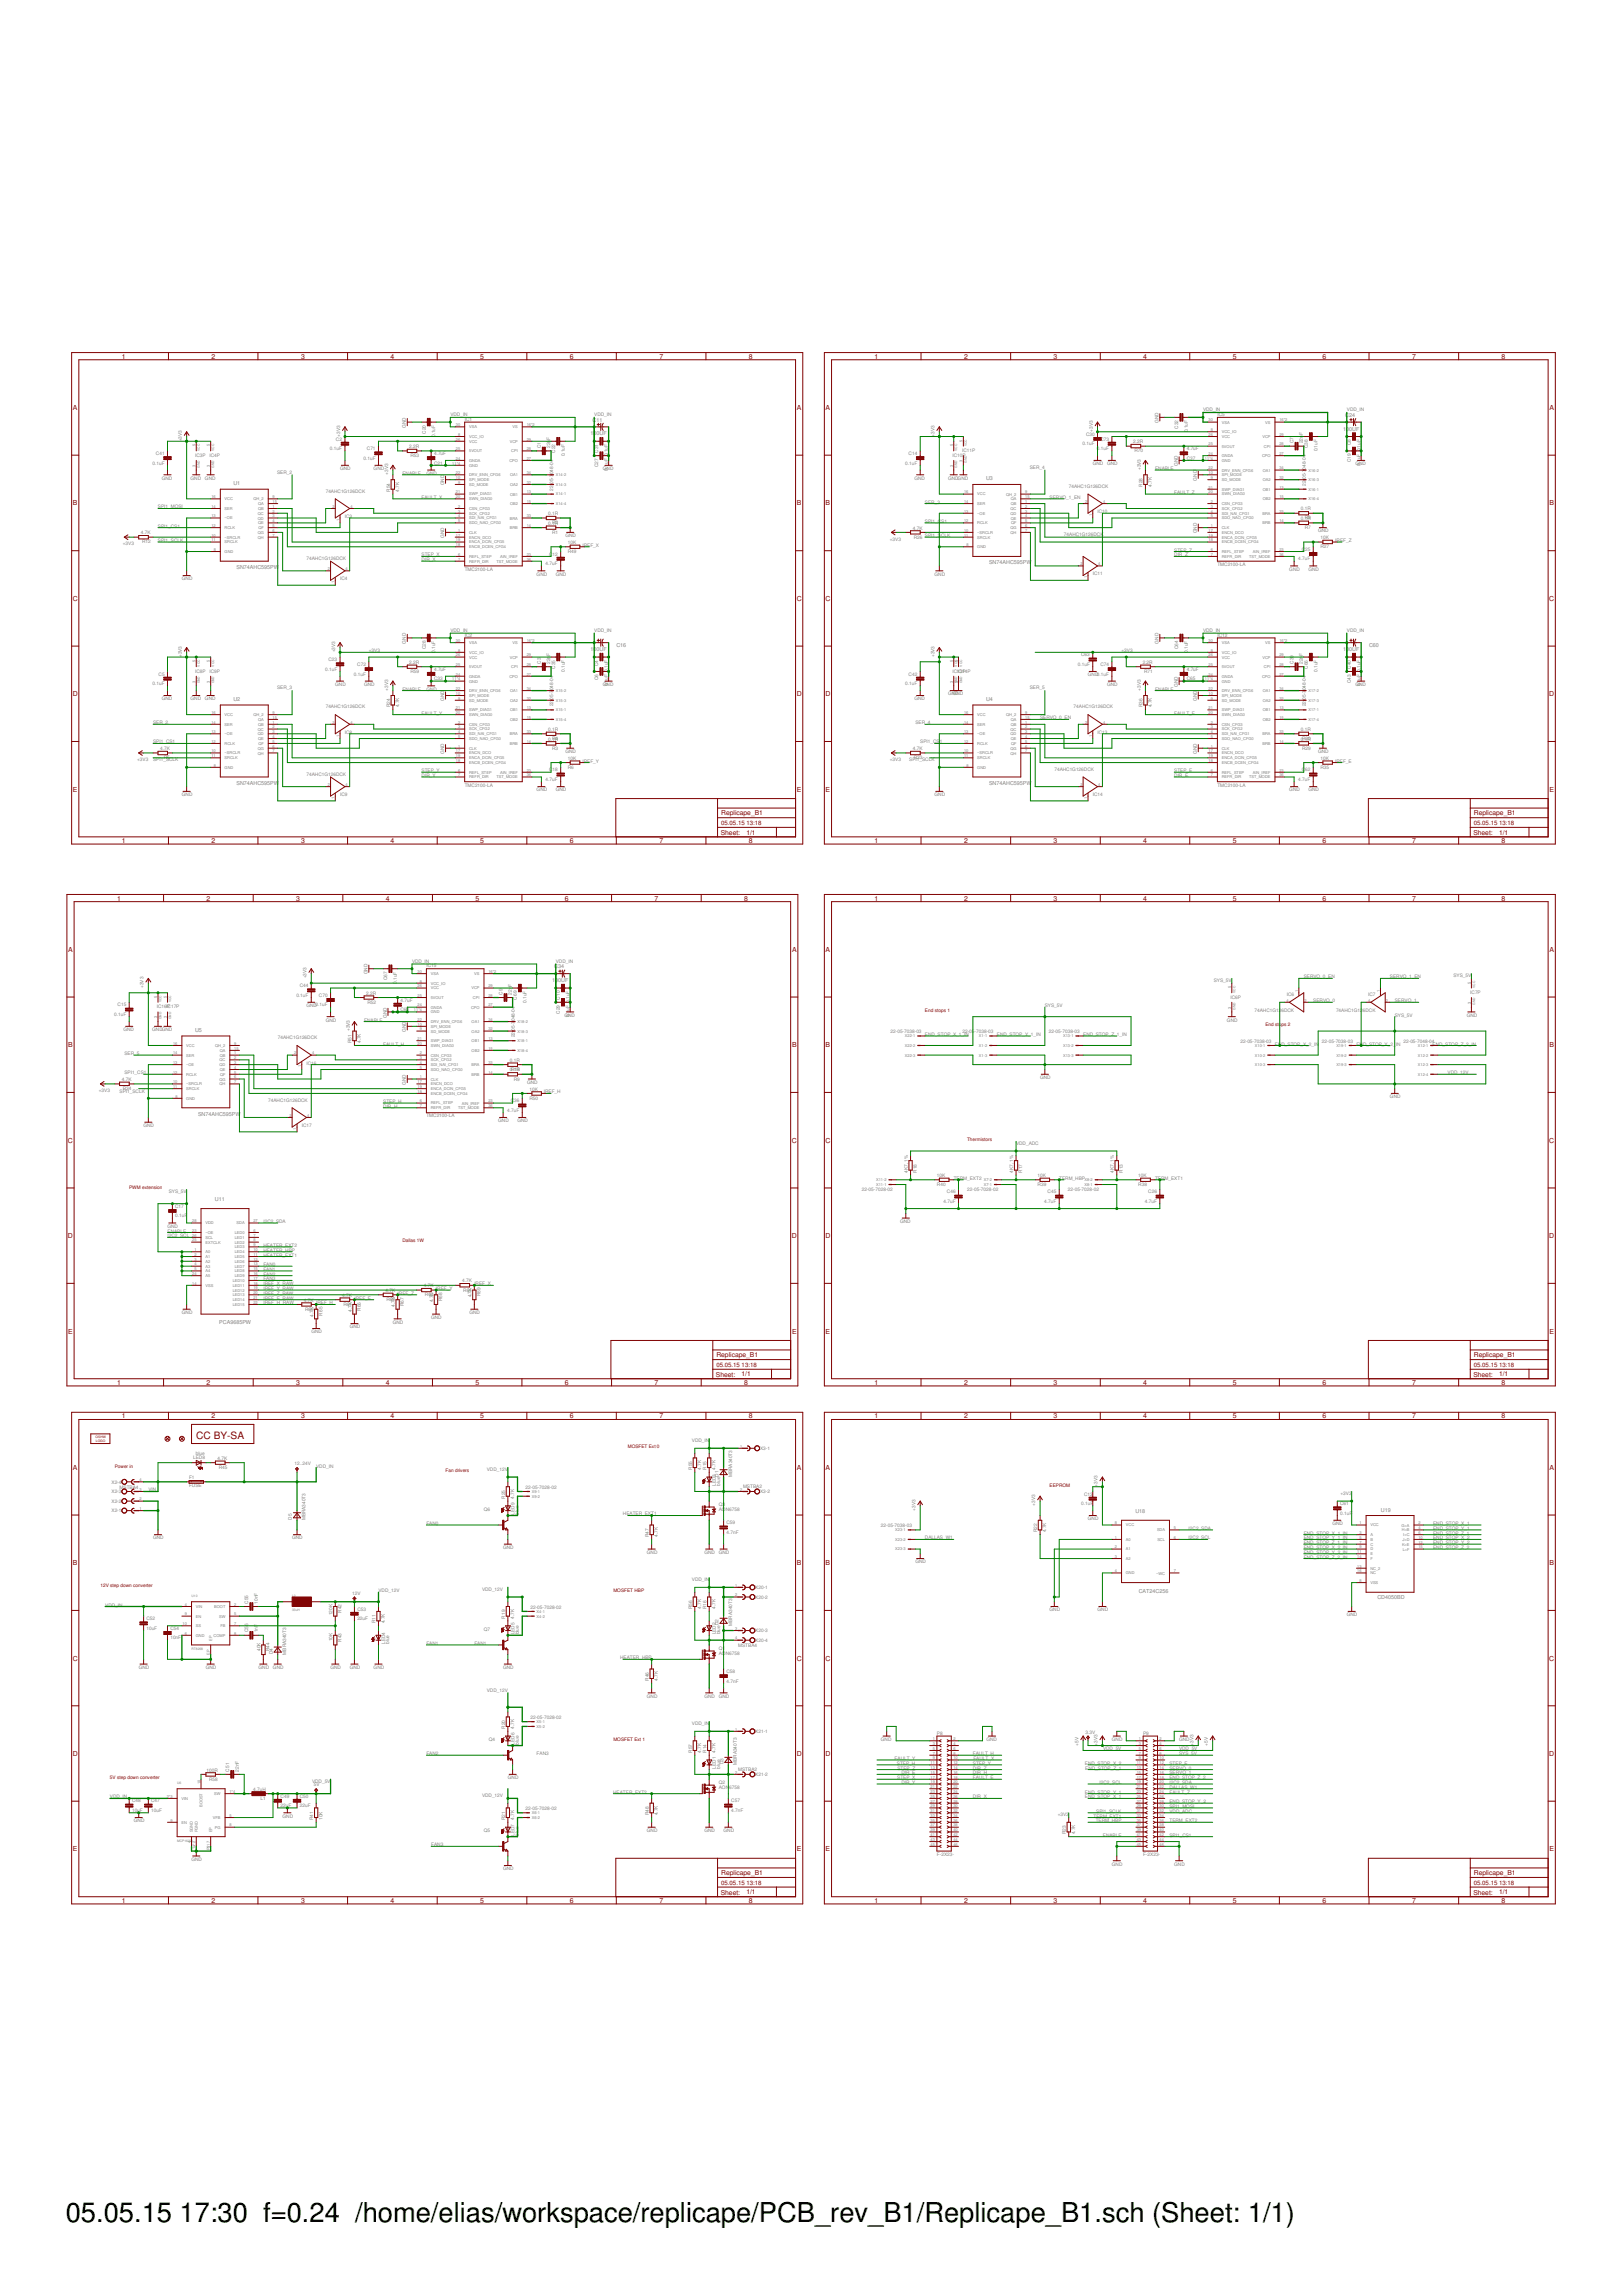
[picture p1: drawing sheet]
<svg xmlns="http://www.w3.org/2000/svg" width="210mm" height="297mm" viewBox="0 0 210 297" stroke-linecap="round" stroke-linejoin="round" font-family="sans-serif">
<defs><g id="words">
<g font-size="3.5">
<text x="8.5" y="287.5">05.05.15</text>
<text x="23.2" y="287.5">17:30 f=0.24 /home/elias/workspace/replicape/PCB_rev_B1/Replicape_B1.sch (Sheet: 1/1)</text>
</g>
<text font-size="1.3" fill="#800000" x="25.4" y="186.1">CC BY-SA</text>
<g font-size=".9" fill="#800000">
<text x="15.8" y="46.4">1</text>
<text x="27.4" y="46.4">2</text>
<text x="39" y="46.4">3</text>
<text x="50.5" y="46.4">4</text>
<text x="62.1" y="46.4">5</text>
<text x="73.7" y="46.4">6</text>
<text x="85.3" y="46.4">7</text>
<text x="96.9" y="46.4">8</text>
<text x="113.2" y="46.4">1</text>
<text x="124.8" y="46.4">2</text>
<text x="136.4" y="46.4">3</text>
<text x="147.9" y="46.4">4</text>
<text x="159.5" y="46.4">5</text>
<text x="171.1" y="46.4">6</text>
<text x="182.7" y="46.4">7</text>
<text x="194.3" y="46.4">8</text>
<text x="9.4" y="53">A</text>
<text x="103.1" y="53">A</text>
<text x="106.8" y="53">A</text>
<text x="200.5" y="53">A</text>
<text x="9.4" y="65.4">B</text>
<text x="103.1" y="65.4">B</text>
<text x="106.8" y="65.4">B</text>
<text x="200.5" y="65.4">B</text>
<text x="9.4" y="77.7">C</text>
<text x="103.1" y="77.7">C</text>
<text x="106.8" y="77.7">C</text>
<text x="200.5" y="77.7">C</text>
<text x="9.4" y="90.1">D</text>
<text x="103.1" y="90.1">D</text>
<text x="106.8" y="90.1">D</text>
<text x="200.5" y="90.1">D</text>
<text x="9.4" y="102.4">E</text>
<text x="93.3" y="108">Sheet:</text>
<text x="93.3" y="105.5">Replicape_B1</text>
<text x="96.6" y="108">1/1</text>
<text x="103.1" y="102.4">E</text>
<text x="106.8" y="102.4">E</text>
<text x="190.7" y="108">Sheet:</text>
<text x="190.7" y="105.5">Replicape_B1</text>
<text x="194" y="108">1/1</text>
<text x="200.5" y="102.4">E</text>
<text x="15.8" y="109.1">1</text>
<text x="27.4" y="109.1">2</text>
<text x="39" y="109.1">3</text>
<text x="50.5" y="109.1">4</text>
<text x="62.1" y="109.1">5</text>
<text x="73.7" y="109.1">6</text>
<text x="85.3" y="109.1">7</text>
<text x="96.9" y="109.1">8</text>
<text x="113.2" y="109.1">1</text>
<text x="124.8" y="109.1">2</text>
<text x="136.4" y="109.1">3</text>
<text x="147.9" y="109.1">4</text>
<text x="159.5" y="109.1">5</text>
<text x="171.1" y="109.1">6</text>
<text x="182.7" y="109.1">7</text>
<text x="194.3" y="109.1">8</text>
<text x="15.1" y="116.5">1</text>
<text x="26.7" y="116.5">2</text>
<text x="38.3" y="116.5">3</text>
<text x="49.9" y="116.5">4</text>
<text x="61.5" y="116.5">5</text>
<text x="73.1" y="116.5">6</text>
<text x="84.7" y="116.5">7</text>
<text x="96.3" y="116.5">8</text>
<text x="113.2" y="116.5">1</text>
<text x="124.8" y="116.5">2</text>
<text x="136.4" y="116.5">3</text>
<text x="147.9" y="116.5">4</text>
<text x="159.5" y="116.5">5</text>
<text x="171.1" y="116.5">6</text>
<text x="182.7" y="116.5">7</text>
<text x="194.3" y="116.5">8</text>
<text x="8.8" y="123.1">A</text>
<text x="102.5" y="123.1">A</text>
<text x="106.8" y="123.1">A</text>
<text x="200.5" y="123.1">A</text>
<text x="8.8" y="135.5">B</text>
<text x="102.5" y="135.5">B</text>
<text x="106.8" y="135.5">B</text>
<text x="200.5" y="135.5">B</text>
<text x="8.8" y="147.8">C</text>
<text x="102.5" y="147.8">C</text>
<text x="106.8" y="147.8">C</text>
<text x="200.5" y="147.8">C</text>
<text x="8.8" y="160.2">D</text>
<text x="102.5" y="160.2">D</text>
<text x="106.8" y="160.2">D</text>
<text x="200.5" y="160.2">D</text>
<text x="8.8" y="172.5">E</text>
<text x="102.5" y="172.5">E</text>
<text x="106.8" y="172.5">E</text>
<text x="200.5" y="172.5">E</text>
<text x="15.1" y="179.2">1</text>
<text x="26.7" y="179.2">2</text>
<text x="38.3" y="179.2">3</text>
<text x="49.9" y="179.2">4</text>
<text x="61.5" y="179.2">5</text>
<text x="73.1" y="179.2">6</text>
<text x="84.7" y="179.2">7</text>
<text x="92.7" y="178.1">Sheet:</text>
<text x="92.7" y="175.6">Replicape_B1</text>
<text x="96" y="178.1">1/1</text>
<text x="96.3" y="179.2">8</text>
<text x="113.2" y="179.2">1</text>
<text x="124.8" y="179.2">2</text>
<text x="136.4" y="179.2">3</text>
<text x="147.9" y="179.2">4</text>
<text x="159.5" y="179.2">5</text>
<text x="171.1" y="179.2">6</text>
<text x="182.7" y="179.2">7</text>
<text x="190.7" y="178.1">Sheet:</text>
<text x="190.7" y="175.6">Replicape_B1</text>
<text x="194" y="178.1">1/1</text>
<text x="194.3" y="179.2">8</text>
<text x="15.8" y="183.5">1</text>
<text x="27.4" y="183.5">2</text>
<text x="39" y="183.5">3</text>
<text x="50.5" y="183.5">4</text>
<text x="62.1" y="183.5">5</text>
<text x="73.7" y="183.5">6</text>
<text x="85.3" y="183.5">7</text>
<text x="96.9" y="183.5">8</text>
<text x="113.2" y="183.5">1</text>
<text x="124.8" y="183.5">2</text>
<text x="136.4" y="183.5">3</text>
<text x="147.9" y="183.5">4</text>
<text x="159.5" y="183.5">5</text>
<text x="171.1" y="183.5">6</text>
<text x="182.7" y="183.5">7</text>
<text x="194.3" y="183.5">8</text>
<text x="9.4" y="190.1">A</text>
<text x="103.1" y="190.1">A</text>
<text x="106.8" y="190.1">A</text>
<text x="200.5" y="190.1">A</text>
<text x="9.4" y="202.5">B</text>
<text x="103.1" y="202.5">B</text>
<text x="106.8" y="202.5">B</text>
<text x="200.5" y="202.5">B</text>
<text x="9.4" y="214.8">C</text>
<text x="103.1" y="214.8">C</text>
<text x="106.8" y="214.8">C</text>
<text x="200.5" y="214.8">C</text>
<text x="9.4" y="227.2">D</text>
<text x="103.1" y="227.2">D</text>
<text x="106.8" y="227.2">D</text>
<text x="200.5" y="227.2">D</text>
<text x="9.4" y="239.5">E</text>
<text x="103.1" y="239.5">E</text>
<text x="106.8" y="239.5">E</text>
<text x="200.5" y="239.5">E</text>
<text x="93.3" y="245.1">Sheet:</text>
<text x="93.3" y="242.6">Replicape_B1</text>
<text x="96.6" y="245.1">1/1</text>
<text x="190.7" y="245.1">Sheet:</text>
<text x="190.7" y="242.6">Replicape_B1</text>
<text x="194" y="245.1">1/1</text>
<text x="15.8" y="246.2">1</text>
<text x="27.4" y="246.2">2</text>
<text x="39" y="246.2">3</text>
<text x="50.5" y="246.2">4</text>
<text x="62.1" y="246.2">5</text>
<text x="73.7" y="246.2">6</text>
<text x="85.3" y="246.2">7</text>
<text x="96.9" y="246.2">8</text>
<text x="113.2" y="246.2">1</text>
<text x="124.8" y="246.2">2</text>
<text x="136.4" y="246.2">3</text>
<text x="147.9" y="246.2">4</text>
<text x="159.5" y="246.2">5</text>
<text x="171.1" y="246.2">6</text>
<text x="182.7" y="246.2">7</text>
<text x="194.3" y="246.2">8</text>
</g>
<g font-size=".8" fill="#800000">
<text x="93.3" y="106.7">05.05.15</text>
<text x="96.6" y="106.7">13:18</text>
<text x="190.7" y="106.7">05.05.15</text>
<text x="194" y="106.7">13:18</text>
<text x="92.7" y="176.8">05.05.15</text>
<text x="96" y="176.8">13:18</text>
<text x="190.7" y="176.8">05.05.15</text>
<text x="194" y="176.8">13:18</text>
<text x="93.3" y="243.8">05.05.15</text>
<text x="96.6" y="243.8">13:18</text>
<text x="190.7" y="243.8">05.05.15</text>
<text x="194" y="243.8">13:18</text>
</g>
<g font-size=".7" fill="#808080">
<text x="174.1" y="53.9">C24</text>
<text x="76.4" y="56.3">100UF</text>
<text x="76.7" y="54.6">C11</text>
<text x="173.8" y="55.7">100UF</text>
<text x="30.2" y="62.7">U1</text>
<text x="127.6" y="62.1">U3</text>
<text x="30.6" y="73.6">SN74AHC595PW</text>
<text x="128" y="73">SN74AHC595PW</text>
<text x="79.8" y="83.7">C16</text>
<text x="177.2" y="83.7">C60</text>
<text x="76.4" y="84.2">100UF</text>
<text x="173.8" y="84.2">100UF</text>
<text x="30.2" y="90.6">U2</text>
<text x="127.6" y="90.6">U4</text>
<text x="30.6" y="101.5">SN74AHC595PW</text>
<text x="128" y="101.5">SN74AHC595PW</text>
<text x="71.7" y="125.3">C34</text>
<text x="71.5" y="127">100UF</text>
<text x="25.2" y="133.4">U5</text>
<text x="25.6" y="144.3">SN74AHC595PW</text>
<text x="27.8" y="155.4">U11</text>
<text x="28.4" y="171.3">PCA9685PW</text>
<text x="146.9" y="195.7">U18</text>
<text x="178.7" y="195.6">U19</text>
<text x="147.4" y="206.1">CAT24C256</text>
<text x="178.3" y="206.8">CD4050BD</text>
</g>
<g font-size=".6" fill="#808080">
<text x="58.3" y="53.8">VDD_IN</text>
<text x="76.9" y="53.8">VDD_IN</text>
<text x="155.7" y="53.2">VDD_IN</text>
<text x="157.5" y="53.8">IC5</text>
<text x="174.3" y="53.2">VDD_IN</text>
<text x="20.2" y="58.9">C41</text>
<text x="23.5" y="57.1" transform="rotate(-90 23.5 57.1)">+3V3</text>
<text x="25.2" y="59.1">IC3P</text>
<text x="27.1" y="59.1">IC4P</text>
<text x="42.7" y="58.2">0.1uF</text>
<text x="43.5" y="57">C2</text>
<text x="44" y="56.5" transform="rotate(-90 44 56.5)">+3V3</text>
<text x="47" y="59.5">0.1uF</text>
<text x="47.5" y="58.2">C71</text>
<text x="52.5" y="55.3" transform="rotate(-90 52.5 55.3)">GND</text>
<text x="53" y="58">2.2R</text>
<text x="53.1" y="59.1">R53</text>
<text x="55.1" y="56.1" transform="rotate(-90 55.1 56.1)">C20</text>
<text x="56.2" y="58.9">4.7uF</text>
<text x="56.3" y="56.5" transform="rotate(-90 56.3 56.5)">0.1uF</text>
<text x="60.1" y="54.4">IC1</text>
<text x="70" y="58" transform="rotate(-90 70 58)">C1</text>
<text x="71.2" y="58" transform="rotate(-90 71.2 58)">22n</text>
<text x="71.2" y="56.9" transform="rotate(-90 71.2 56.9)">F</text>
<text x="71.8" y="58.6" transform="rotate(-90 71.8 58.6)">C22</text>
<text x="73.1" y="59" transform="rotate(-90 73.1 59)">0.1uF</text>
<text x="77.4" y="58.6" transform="rotate(-90 77.4 58.6)">C31</text>
<text x="117.6" y="58.9">C14</text>
<text x="120.9" y="56.5" transform="rotate(-90 120.9 56.5)">+3V3</text>
<text x="123.3" y="59.1">IC10P</text>
<text x="124.5" y="58.5">IC11P</text>
<text x="140.1" y="57.6">0.1uF</text>
<text x="140.5" y="56.4">C30</text>
<text x="141.4" y="55.9" transform="rotate(-90 141.4 55.9)">+3V3</text>
<text x="142" y="58.2">0.1uF</text>
<text x="142.4" y="57">C73</text>
<text x="146.6" y="57.4">2.2R</text>
<text x="146.8" y="58.5">R70</text>
<text x="149.9" y="54.7" transform="rotate(-90 149.9 54.7)">GND</text>
<text x="152.5" y="55.5" transform="rotate(-90 152.5 55.5)">C32</text>
<text x="153.6" y="58.2">4.7uF</text>
<text x="153.6" y="59.5">C37</text>
<text x="153.7" y="55.9" transform="rotate(-90 153.7 55.9)">0.1uF</text>
<text x="167.4" y="57.3" transform="rotate(-90 167.4 57.3)">C7</text>
<text x="168.6" y="57.3" transform="rotate(-90 168.6 57.3)">22n</text>
<text x="168.6" y="56.3" transform="rotate(-90 168.6 56.3)">F</text>
<text x="169.2" y="58" transform="rotate(-90 169.2 58)">C38</text>
<text x="170.5" y="58.4" transform="rotate(-90 170.5 58.4)">0.1uF</text>
<text x="174.8" y="59.8" transform="rotate(-90 174.8 59.8)">C19</text>
<text x="174.8" y="57.6" transform="rotate(-90 174.8 57.6)">C8</text>
<text x="19.7" y="60.1">0.1uF</text>
<text x="20.4" y="65.8">SPI1_MOSI</text>
<text x="20.9" y="62.1">GND</text>
<text x="24.7" y="62.1">GND</text>
<text x="26.5" y="62.1">GND</text>
<text x="35.9" y="61.3">SER_2</text>
<text x="42.2" y="63.7">74AHC1G126DCK</text>
<text x="44" y="60.8">GND</text>
<text x="48.4" y="60.8">GND</text>
<text x="50.2" y="61.4" transform="rotate(-90 50.2 61.4)">+3V3</text>
<text x="50.5" y="63.6" transform="rotate(-90 50.5 63.6)">R54</text>
<text x="51.6" y="63.6" transform="rotate(-90 51.6 63.6)">4.7K</text>
<text x="52.1" y="61.4">ENABLE</text>
<text x="54.6" y="64.5">FAULT_X</text>
<text x="55.2" y="61.4">GND</text>
<text x="56.2" y="60.1">C21</text>
<text x="57.5" y="62.8" transform="rotate(-90 57.5 62.8)">GND</text>
<text x="71.6" y="63.5" transform="rotate(-90 71.6 63.5)">22-05-7048-04</text>
<text x="77.4" y="60.4" transform="rotate(-90 77.4 60.4)">C27</text>
<text x="78" y="60.8">GND</text>
<text x="78.7" y="60.9" transform="rotate(-90 78.7 60.9)">0.1uF 0.1uF</text>
<text x="117.1" y="60.1">0.1uF</text>
<text x="118.3" y="62.1">GND</text>
<text x="119.7" y="65.2">SER_3</text>
<text x="122.7" y="62.1">GNDGND</text>
<text x="133.3" y="60.6">SER_4</text>
<text x="135.8" y="64.5">SERVO_1_EN</text>
<text x="138.3" y="63.1">74AHC1G126DCK</text>
<text x="141.4" y="60.2">GND</text>
<text x="143.3" y="60.2">GND</text>
<text x="147.6" y="60.8" transform="rotate(-90 147.6 60.8)">+3V3</text>
<text x="147.9" y="63" transform="rotate(-90 147.9 63)">R28</text>
<text x="149" y="63" transform="rotate(-90 149 63)">4.7K</text>
<text x="149.5" y="60.8">ENABLE</text>
<text x="152" y="63.9">FAULT_Z</text>
<text x="152.4" y="60.3" transform="rotate(-90 152.4 60.3)">GND</text>
<text x="154.9" y="62.2" transform="rotate(-90 154.9 62.2)">GND</text>
<text x="169" y="62.9" transform="rotate(-90 169 62.9)">22-05-7048-04</text>
<text x="175.4" y="60.2">GND</text>
<text x="176.1" y="60.3" transform="rotate(-90 176.1 60.3)">0.1uF 0.1uF</text>
<text x="15.9" y="70.6">+3V3</text>
<text x="18.2" y="69.1">4.7K</text>
<text x="18.4" y="70.3">R12</text>
<text x="20.4" y="70.1">SPI1_SCLK</text>
<text x="20.4" y="68.3">SPI1_CS1</text>
<text x="44.6" y="67">IC3</text>
<text x="54.6" y="72">STEP_X</text>
<text x="57.5" y="69.6" transform="rotate(-90 57.5 69.6)">GND</text>
<text x="70.9" y="67.9">0.R2</text>
<text x="70.9" y="66.7">0.1R</text>
<text x="71.1" y="71.9">C12</text>
<text x="71.5" y="69.1">R1</text>
<text x="71.5" y="67.9">1R</text>
<text x="73.2" y="69.5">GND</text>
<text x="73.5" y="70.4">10K</text>
<text x="73.5" y="71.6">R49</text>
<text x="75.4" y="70.7">IREF_X</text>
<text x="115.2" y="69.9">+3V3</text>
<text x="118.1" y="68.5">4.7K</text>
<text x="118.3" y="69.7">R26</text>
<text x="119.7" y="69.5">SPI1_SCLK</text>
<text x="119.7" y="67.6">SPI1_CS1</text>
<text x="137.7" y="69.3">74AHC1G126DCK</text>
<text x="142" y="66.4">IC10</text>
<text x="152" y="72">DIR_Z</text>
<text x="152" y="71.4">STEP_Z</text>
<text x="154.9" y="69" transform="rotate(-90 154.9 69)">GND</text>
<text x="168.4" y="67.3">0.R8</text>
<text x="168.4" y="66">0.1R</text>
<text x="168.5" y="71.3">C25</text>
<text x="168.9" y="68.4">R7</text>
<text x="168.9" y="67.3">1R</text>
<text x="170.6" y="68.9">GND</text>
<text x="170.9" y="69.8">10K</text>
<text x="170.9" y="70.9">R27</text>
<text x="172.8" y="70.1">IREF_Z</text>
<text x="23.5" y="75.1">GND</text>
<text x="39.7" y="72.4">74AHC1G126DCK</text>
<text x="44" y="75.1">IC4</text>
<text x="54.6" y="72.6">DIR_X</text>
<text x="60.1" y="73.8">TMC2100-LA</text>
<text x="69.4" y="74.5">GND</text>
<text x="70.6" y="73.1">4.7uF</text>
<text x="71.9" y="74.5">GND</text>
<text x="120.9" y="74.5">GND</text>
<text x="141.4" y="74.4">IC11</text>
<text x="157.5" y="73.2">TMC2100-LA</text>
<text x="166.8" y="73.8">GND</text>
<text x="168" y="72.5">4.7uF</text>
<text x="169.3" y="73.8">GND</text>
<text x="52.5" y="83.3" transform="rotate(-90 52.5 83.3)">GND</text>
<text x="58.3" y="81.7">VDD_IN</text>
<text x="60.1" y="82.4">IC2</text>
<text x="76.9" y="81.7">VDD_IN</text>
<text x="149.9" y="83.3" transform="rotate(-90 149.9 83.3)">GND</text>
<text x="155.7" y="81.7">VDD_IN</text>
<text x="157.5" y="82.4">IC12</text>
<text x="174.3" y="81.7">VDD_IN</text>
<text x="19.7" y="88.6">0.1uF</text>
<text x="20.5" y="87.4">C5</text>
<text x="23.5" y="85" transform="rotate(-90 23.5 85)">+3V3</text>
<text x="25.2" y="87">IC8P</text>
<text x="27.1" y="87">IC9P</text>
<text x="35.9" y="89.2">SER_3</text>
<text x="42.1" y="86.8">0.1uF</text>
<text x="42.5" y="85.5">C23</text>
<text x="43.4" y="84.4" transform="rotate(-90 43.4 84.4)">+3V3</text>
<text x="43.4" y="88.7">GND</text>
<text x="45.8" y="87.4">0.1uF</text>
<text x="46.2" y="86.2">C72</text>
<text x="47.1" y="88.7">GND</text>
<text x="47.7" y="84.4">+3V3</text>
<text x="50.2" y="89.4" transform="rotate(-90 50.2 89.4)">+3V3</text>
<text x="52.1" y="89.4">ENABLE</text>
<text x="53" y="85.9">2.2R</text>
<text x="53.1" y="87.1">R59</text>
<text x="55.1" y="84" transform="rotate(-90 55.1 84)">C28</text>
<text x="55.2" y="89.4">GND</text>
<text x="56.2" y="86.8">4.7uF</text>
<text x="56.2" y="88">C33</text>
<text x="56.3" y="84.5" transform="rotate(-90 56.3 84.5)">0.1uF</text>
<text x="70" y="85.9" transform="rotate(-90 70 85.9)">C3</text>
<text x="71.2" y="85.9" transform="rotate(-90 71.2 85.9)">22n</text>
<text x="71.2" y="84.9" transform="rotate(-90 71.2 84.9)">F</text>
<text x="71.8" y="86.5" transform="rotate(-90 71.8 86.5)">C35</text>
<text x="73.1" y="86.9" transform="rotate(-90 73.1 86.9)">0.1uF</text>
<text x="77.4" y="88" transform="rotate(-90 77.4 88)">C6</text>
<text x="77.4" y="86.2" transform="rotate(-90 77.4 86.2)">C4</text>
<text x="78" y="88.7">GND</text>
<text x="78.7" y="88.8" transform="rotate(-90 78.7 88.8)">0.1uF 0.1uF</text>
<text x="117.1" y="88.6">0.1uF</text>
<text x="117.6" y="87.4">C42</text>
<text x="120.9" y="85" transform="rotate(-90 120.9 85)">+3V3</text>
<text x="122.7" y="90">GND</text>
<text x="123.3" y="87">IC13P</text>
<text x="123.3" y="90">GND</text>
<text x="123.9" y="87">IC14P</text>
<text x="133.3" y="89.2">SER_5</text>
<text x="139.5" y="86.2">0.1uF</text>
<text x="139.9" y="84.9">C63</text>
<text x="140.8" y="87.5">GND0.1uF</text>
<text x="142.4" y="86.2">C74</text>
<text x="143.3" y="88.7">GND</text>
<text x="145.1" y="84.4">+3V3</text>
<text x="147.6" y="89.4" transform="rotate(-90 147.6 89.4)">+3V3</text>
<text x="147.9" y="85.9">2.2R</text>
<text x="148" y="87.1">R71</text>
<text x="149.5" y="89.4">ENABLE</text>
<text x="152.4" y="88.8" transform="rotate(-90 152.4 88.8)">GND</text>
<text x="152.5" y="84" transform="rotate(-90 152.5 84)">C64</text>
<text x="153.6" y="86.8">4.7uF</text>
<text x="153.6" y="88">C65</text>
<text x="153.7" y="84.5" transform="rotate(-90 153.7 84.5)">0.1uF</text>
<text x="167.4" y="85.9" transform="rotate(-90 167.4 85.9)">C39</text>
<text x="168.6" y="85.9" transform="rotate(-90 168.6 85.9)">22n</text>
<text x="168.6" y="84.9" transform="rotate(-90 168.6 84.9)">F</text>
<text x="169.2" y="86.5" transform="rotate(-90 169.2 86.5)">C66</text>
<text x="170.5" y="86.9" transform="rotate(-90 170.5 86.9)">0.1uF</text>
<text x="174.8" y="88.4" transform="rotate(-90 174.8 88.4)">C43</text>
<text x="174.8" y="86.5" transform="rotate(-90 174.8 86.5)">C40</text>
<text x="175.4" y="88.7">GND</text>
<text x="176.1" y="88.8" transform="rotate(-90 176.1 88.8)">0.1uF 0.1uF</text>
<text x="19.8" y="93.7">SER_2</text>
<text x="20.9" y="90.6">GND</text>
<text x="24.7" y="90.6">GND</text>
<text x="26.5" y="90.6">GND</text>
<text x="42.2" y="91.7">74AHC1G126DCK</text>
<text x="44.6" y="94.9">IC8</text>
<text x="50.5" y="91.5" transform="rotate(-90 50.5 91.5)">R24</text>
<text x="51.6" y="91.5" transform="rotate(-90 51.6 91.5)">4.7K</text>
<text x="54.6" y="92.5">FAULT_Y</text>
<text x="57.5" y="90.7" transform="rotate(-90 57.5 90.7)">GND</text>
<text x="70.9" y="95.8">0.R4</text>
<text x="70.9" y="94.6">0.1R</text>
<text x="71.5" y="95.8">1R</text>
<text x="71.6" y="91.4" transform="rotate(-90 71.6 91.4)">22-05-7048-04</text>
<text x="118.3" y="90.6">GND</text>
<text x="118.5" y="93.7">SER_4</text>
<text x="134.6" y="93.1">SERVO_0_EN</text>
<text x="138.9" y="91.7">74AHC1G126DCK</text>
<text x="142" y="94.9">IC13</text>
<text x="147.9" y="91.5" transform="rotate(-90 147.9 91.5)">R36</text>
<text x="149" y="91.5" transform="rotate(-90 149 91.5)">4.7K</text>
<text x="152" y="92.5">FAULT_E</text>
<text x="154.9" y="90.7" transform="rotate(-90 154.9 90.7)">GND</text>
<text x="168.4" y="95.8">0R.13R</text>
<text x="168.4" y="94.6">0.1R</text>
<text x="169" y="91.4" transform="rotate(-90 169 91.4)">22-05-7048-04</text>
<text x="169.3" y="95.7">0</text>
<text x="17.8" y="98.5">+3V3</text>
<text x="19.8" y="98.5">SPI1_SCLK</text>
<text x="19.8" y="96.2">SPI1_CS1</text>
<text x="20.7" y="97.1">4.7K</text>
<text x="21.2" y="98.2">R5</text>
<text x="39.7" y="100.3">74AHC1G126DCK</text>
<text x="54.6" y="99.9">STEP_Y</text>
<text x="54.6" y="100.5">DIR_Y</text>
<text x="57.5" y="97.5" transform="rotate(-90 57.5 97.5)">GND</text>
<text x="60.1" y="101.8">TMC2100-LA</text>
<text x="70.6" y="101">4.7uF</text>
<text x="71.1" y="99.8">C18</text>
<text x="71.5" y="97">R3</text>
<text x="73.2" y="97.4">GND</text>
<text x="73.5" y="98.3">10K</text>
<text x="73.5" y="99.5">R6</text>
<text x="75.4" y="98.7">IREF_Y</text>
<text x="115.2" y="98.5">+3V3</text>
<text x="117.7" y="98.5">SPI1_SCLK</text>
<text x="118.1" y="97.1">4.7K</text>
<text x="118.3" y="98.2">R33</text>
<text x="119.1" y="96.2">SPI1_CS</text>
<text x="121.6" y="96.2">1</text>
<text x="136.5" y="99.7">74AHC1G126DCK</text>
<text x="152" y="99.9">STEP_E</text>
<text x="152" y="100.5">DIR_E</text>
<text x="154.9" y="97.5" transform="rotate(-90 154.9 97.5)">GND</text>
<text x="157.5" y="101.8">TMC2100-LA</text>
<text x="168" y="101">4.7uF</text>
<text x="168.5" y="99.8">C62</text>
<text x="168.5" y="97">R29</text>
<text x="170.6" y="97.4">GND</text>
<text x="170.9" y="98.3">10K</text>
<text x="170.9" y="99.5">R35</text>
<text x="172.8" y="98.7">IREF_E</text>
<text x="23.5" y="103">GND</text>
<text x="44" y="103">IC9</text>
<text x="69.4" y="102.4">GND</text>
<text x="71.9" y="102.4">GND</text>
<text x="120.9" y="103">GND</text>
<text x="141.4" y="103">IC14</text>
<text x="166.8" y="102.4">GND</text>
<text x="169.3" y="102.4">GND</text>
<text x="53.3" y="124.5">VDD_IN</text>
<text x="55.2" y="125.2">IC15</text>
<text x="71.9" y="124.5">VDD_IN</text>
<text x="14.8" y="131.4">0.1uF</text>
<text x="15.2" y="130.2">C15</text>
<text x="18.6" y="127.8" transform="rotate(-90 18.6 127.8)">+3V3</text>
<text x="20.3" y="130.5">IC16IP</text>
<text x="21.7" y="130.5">C17P</text>
<text x="38.4" y="129">0.1uF</text>
<text x="38.8" y="127.7">C44</text>
<text x="39.7" y="126.6" transform="rotate(-90 39.7 126.6)">+3V3</text>
<text x="39.7" y="130.3">GND0.1uF</text>
<text x="41.3" y="129">C70</text>
<text x="47.4" y="128.7">2.2R</text>
<text x="47.5" y="129.9">R52</text>
<text x="47.6" y="126.1" transform="rotate(-90 47.6 126.1)">GND</text>
<text x="50" y="131.7" transform="rotate(-90 50 131.7)">GND</text>
<text x="50.1" y="126.8" transform="rotate(-90 50.1 126.8)">C67</text>
<text x="51.4" y="127.3" transform="rotate(-90 51.4 127.3)">0.1uF</text>
<text x="51.8" y="129.6">4.7uF</text>
<text x="51.8" y="130.8">C68</text>
<text x="65" y="128.7" transform="rotate(-90 65 128.7)">C9</text>
<text x="66.3" y="128.7" transform="rotate(-90 66.3 128.7)">22n</text>
<text x="66.3" y="127.7" transform="rotate(-90 66.3 127.7)">F</text>
<text x="66.9" y="129.3" transform="rotate(-90 66.9 129.3)">C69</text>
<text x="68.1" y="129.8" transform="rotate(-90 68.1 129.8)">0.1uF</text>
<text x="72.5" y="131.2" transform="rotate(-90 72.5 131.2)">C29</text>
<text x="72.5" y="129.3" transform="rotate(-90 72.5 129.3)">C10</text>
<text x="73.1" y="131.5">GND</text>
<text x="73.7" y="131.6" transform="rotate(-90 73.7 131.6)">0.1uF 0.1uF</text>
<text x="135.2" y="130.3">SYS_5V</text>
<text x="157.1" y="127">SYS_5V</text>
<text x="159.3" y="129.2">IC6P</text>
<text x="162.3" y="130.9">74AHC1G126DCK</text>
<text x="166.5" y="128.9">IC6</text>
<text x="168.7" y="126.6">SERVO_0_EN</text>
<text x="170" y="129.7">SERVO_0</text>
<text x="172.9" y="130.9">74AHC1G126DCK</text>
<text x="177.1" y="128.9">IC7</text>
<text x="179.9" y="126.6">SERVO_1_EN</text>
<text x="180.5" y="131.5">SYS_5V</text>
<text x="180.5" y="129.7">SERVO_1</text>
<text x="188.1" y="126.4">SYS_5V</text>
<text x="189.8" y="131.5">GND</text>
<text x="190.3" y="128.6">IC7P</text>
<text x="16" y="133.4">GND</text>
<text x="16.1" y="136.5">SER_5</text>
<text x="19.7" y="133.4">GNDGND</text>
<text x="35.9" y="134.5">74AHC1G126DCK</text>
<text x="39.7" y="137.7">IC16</text>
<text x="42.2" y="132.2">GND</text>
<text x="45.3" y="133.4" transform="rotate(-90 45.3 133.4)">+3V3</text>
<text x="45.5" y="135" transform="rotate(-90 45.5 135)">R51</text>
<text x="46.7" y="135" transform="rotate(-90 46.7 135)">4.7K</text>
<text x="47.1" y="132.2">ENABLE</text>
<text x="49.6" y="135.3">FAULT_H</text>
<text x="52.5" y="133.5" transform="rotate(-90 52.5 133.5)">GND</text>
<text x="66" y="137.4">0.1R</text>
<text x="66.6" y="134.2" transform="rotate(-90 66.6 134.2)">22-05-7048-04</text>
<text x="115.2" y="133.7">22-05-7038-03</text>
<text x="119.7" y="134">END_STOP_X_1_IN</text>
<text x="124.6" y="133.7">22-05-7038-03</text>
<text x="129" y="134">END_STOP_Y_1_IN</text>
<text x="135.7" y="133.7">22-05-7038-03</text>
<text x="140.2" y="134">END_STOP_Z_1_IN</text>
<text x="158.8" y="132.2">GND</text>
<text x="160.5" y="134.9">22-05-7038-03</text>
<text x="165" y="135.3">END_STOP_X_2_IN</text>
<text x="171.1" y="134.9">22-05-7038-03</text>
<text x="175.5" y="135.3">END_STOP_Y_2_</text>
<text x="180.6" y="135.3">IN</text>
<text x="181.6" y="134.9">22-05-7048-04</text>
<text x="185.4" y="135.3">END_STOP_Z_2_IN</text>
<text x="12.8" y="141.3">+3V3</text>
<text x="15.5" y="141.5">SPI1_SCLK</text>
<text x="15.8" y="139.9">4.7K</text>
<text x="15.9" y="141">R34</text>
<text x="16.1" y="139">SPI1_CS1</text>
<text x="34.7" y="142.5">74AHC1G126DCK</text>
<text x="49.6" y="142.7">STEP_H</text>
<text x="49.6" y="143.3">DIR_H</text>
<text x="52.5" y="140.3" transform="rotate(-90 52.5 140.3)">GND</text>
<text x="65.6" y="143.9">4.7uF</text>
<text x="66" y="138.6">0R.11R</text>
<text x="66.1" y="142.6">C36</text>
<text x="66.5" y="139.8">R9</text>
<text x="66.9" y="138.6">0</text>
<text x="68.2" y="140.2">GND</text>
<text x="68.5" y="141.1">10K</text>
<text x="68.5" y="142.3">R50</text>
<text x="70.4" y="141.5">IREF_H</text>
<text x="134.6" y="139.6">GND</text>
<text x="179.9" y="142.1">GND</text>
<text x="187.3" y="139">VDD_12V</text>
<text x="18.6" y="145.8">GND</text>
<text x="39" y="145.8">IC17</text>
<text x="55.2" y="144.6">TMC2100-LA</text>
<text x="64.5" y="145.2">GND</text>
<text x="67" y="145.2">GND</text>
<text x="131.5" y="148.1">VDD_ADC</text>
<text x="21.8" y="154.3">SYS_5V</text>
<text x="111.5" y="154">22-05-7028-02</text>
<text x="117.5" y="151.7" transform="rotate(-90 117.5 151.7)">4K7, 1%</text>
<text x="118.6" y="151.7" transform="rotate(-90 118.6 151.7)">R18</text>
<text x="121.3" y="152.3">10K</text>
<text x="121.3" y="153.4">R40</text>
<text x="122.1" y="155.6">4.7uF</text>
<text x="122.5" y="154.4">C46</text>
<text x="123.4" y="152.6">TERM_EXT2</text>
<text x="125.2" y="154">22-05-7028-02</text>
<text x="131.1" y="151.7" transform="rotate(-90 131.1 151.7)">4K7, 1%</text>
<text x="132.3" y="151.7" transform="rotate(-90 132.3 151.7)">R17</text>
<text x="134.3" y="152.3">10K</text>
<text x="134.3" y="153.4">R39</text>
<text x="135.1" y="155.6">4.7uF</text>
<text x="135.6" y="154.4">C45</text>
<text x="137.1" y="152.6">TERM_HBP</text>
<text x="138.2" y="154">22-05-7028-02</text>
<text x="144.2" y="151.7" transform="rotate(-90 144.2 151.7)">4K7, 1%</text>
<text x="145.3" y="151.7" transform="rotate(-90 145.3 151.7)">R13</text>
<text x="147.3" y="152.3">10K</text>
<text x="147.3" y="153.4">R38</text>
<text x="148.2" y="155.6">4.7uF</text>
<text x="148.6" y="154.4">C26</text>
<text x="149.5" y="152.6">TERM_EXT1</text>
<text x="21.7" y="158.8">GND</text>
<text x="21.7" y="160.1">I2C2_SCL</text>
<text x="21.7" y="159.5">ENABLE</text>
<text x="22.7" y="157.5">0.1uF</text>
<text x="22.7" y="156.3">C17</text>
<text x="34.1" y="158.2">I2C2_SDA</text>
<text x="34.1" y="161.3">HEATER_EXT2</text>
<text x="34.1" y="161.9">HEATER_HBP</text>
<text x="116.5" y="158.2">GND</text>
<text x="34.1" y="162.6">HEATER_EXT1</text>
<text x="34.1" y="163.8">FAN0</text>
<text x="34.1" y="164.4">FAN1</text>
<text x="34.1" y="165">FAN2</text>
<text x="34.1" y="165.7">FAN3</text>
<text x="34.1" y="166.3">IREF_X_RAW</text>
<text x="34.1" y="166.9">IREF_Y_RAW</text>
<text x="34.1" y="167.5">IREF_Z_RAW</text>
<text x="44.3" y="167.8">4.7K</text>
<text x="49.9" y="167.2">4.7K</text>
<text x="51.5" y="167.5">IREF_Z</text>
<text x="54.8" y="166.5">4.7K</text>
<text x="55" y="167.7">R63</text>
<text x="56.4" y="166.9">IREF_Y</text>
<text x="59.8" y="165.9">4.7K</text>
<text x="60" y="167.1">R64</text>
<text x="61" y="167.9" transform="rotate(-90 61 167.9)">4.7K</text>
<text x="61.4" y="166.3">IREF_X</text>
<text x="62.2" y="167.7" transform="rotate(-90 62.2 167.7)">R69</text>
<text x="23.5" y="170">GND</text>
<text x="34.1" y="168.1">IREF_E_RAW</text>
<text x="34.1" y="168.8">IREF_H_RAW</text>
<text x="39.3" y="168.4">4.7K</text>
<text x="39.5" y="169.6">R60</text>
<text x="40.3" y="172.5">GND</text>
<text x="40.5" y="170.3" transform="rotate(-90 40.5 170.3)">4.7K</text>
<text x="40.9" y="168.8">IREF_H</text>
<text x="41.7" y="170.2" transform="rotate(-90 41.7 170.2)">R65</text>
<text x="44.4" y="169">R61</text>
<text x="45.3" y="171.9">GND</text>
<text x="45.5" y="169.7" transform="rotate(-90 45.5 169.7)">4.7K</text>
<text x="45.9" y="168.1">IREF_E</text>
<text x="46.7" y="169.6" transform="rotate(-90 46.7 169.6)">R66</text>
<text x="50" y="168.3">R62</text>
<text x="50.8" y="171.2">GND</text>
<text x="51.1" y="169.1" transform="rotate(-90 51.1 169.1)">4.7K</text>
<text x="52.3" y="169" transform="rotate(-90 52.3 169)">R67</text>
<text x="55.8" y="170.6">GND</text>
<text x="56.1" y="168.5" transform="rotate(-90 56.1 168.5)">4.7K</text>
<text x="57.2" y="168.3" transform="rotate(-90 57.2 168.3)">R68</text>
<text x="60.8" y="170">GND</text>
<text x="14.4" y="191.9">X2-4</text>
<text x="24.5" y="191.4">F1</text>
<text x="25" y="188.8">LED8</text>
<text x="25.4" y="188.3">blue</text>
<text x="28.2" y="188.9">4.7K</text>
<text x="28.3" y="190">R45</text>
<text x="38.1" y="189.5">12..24V</text>
<text x="40.9" y="189.9">VDD_IN</text>
<text x="63" y="190.3">VDD_12V</text>
<text x="89.5" y="186.6">VDD_IN</text>
<text x="89.6" y="190.2" transform="rotate(-90 89.6 190.2)">R55</text>
<text x="90.7" y="190.2" transform="rotate(-90 90.7 190.2)">4.7K</text>
<text x="91.4" y="190.2" transform="rotate(-90 91.4 190.2)">R15</text>
<text x="92.6" y="190.2" transform="rotate(-90 92.6 190.2)">4.7K</text>
<text x="93" y="191" transform="rotate(-90 93 191)">D1</text>
<text x="94.7" y="191.1" transform="rotate(-90 94.7 191.1)">MBRA340T3</text>
<text x="98.4" y="187.6">X3-1</text>
<text x="14.4" y="193.2">X2-3</text>
<text x="14.4" y="194.4">X2-2</text>
<text x="14.4" y="195.7">X2-1</text>
<text x="15.5" y="192.6">MSTBA4</text>
<text x="19.2" y="193">VIN</text>
<text x="24.5" y="192.4">FUSE</text>
<text x="37.8" y="196.6" transform="rotate(-90 37.8 196.6)">D5</text>
<text x="39.5" y="196.7" transform="rotate(-90 39.5 196.7)">MBRA340T3</text>
<text x="55.2" y="197.3">FAN0</text>
<text x="62.6" y="195.4">Q6</text>
<text x="65.4" y="193.9" transform="rotate(-90 65.4 193.9)">R25</text>
<text x="66.5" y="193.9" transform="rotate(-90 66.5 193.9)">4.7K</text>
<text x="66.6" y="195.9" transform="rotate(-90 66.6 195.9)">LED9</text>
<text x="67.1" y="195.9" transform="rotate(-90 67.1 195.9)">blue</text>
<text x="68" y="192.6">22-05-7028-02</text>
<text x="80.6" y="196.1">HEATER_EXT1</text>
<text x="92.7" y="192.2" transform="rotate(-90 92.7 192.2)">LED3</text>
<text x="93" y="195.4">AON6758</text>
<text x="93" y="194.8">Q3</text>
<text x="93.2" y="192.2" transform="rotate(-90 93.2 192.2)">blue</text>
<text x="94" y="197.2">C59</text>
<text x="96.2" y="192.5">MSTBA2</text>
<text x="98.4" y="193.2">X3-2</text>
<text x="114" y="197.6">22-05-7038-03</text>
<text x="118.5" y="195.4" transform="rotate(-90 118.5 195.4)">+3V3</text>
<text x="134" y="194.8" transform="rotate(-90 134 194.8)">+3V3</text>
<text x="139.9" y="194.7">0.1uF</text>
<text x="140.3" y="193.5">C13</text>
<text x="140.8" y="196.7">GND</text>
<text x="142" y="192.3" transform="rotate(-90 142 192.3)">+3V3</text>
<text x="153.8" y="197.9">I2C2_SDA</text>
<text x="172.4" y="197.3">GND</text>
<text x="173.4" y="196">0.1uF</text>
<text x="173.4" y="194.7">C61</text>
<text x="173.5" y="193.4">+3V3</text>
<text x="185.5" y="197.9">END_STOP_Y_1</text>
<text x="185.5" y="197.3">END_STOP_X_1</text>
<text x="19.8" y="199.2">GND</text>
<text x="37.8" y="199.2">GND</text>
<text x="65.1" y="200.4">GND</text>
<text x="83.7" y="201">GND</text>
<text x="84" y="198.9" transform="rotate(-90 84 198.9)">R47</text>
<text x="85.1" y="198.9" transform="rotate(-90 85.1 198.9)">4.7K</text>
<text x="91.2" y="201">GND</text>
<text x="93" y="201">GND</text>
<text x="94" y="198.4">4.7nF</text>
<text x="118.5" y="202.3">GND</text>
<text x="119.7" y="199.2">DALLAS_W1</text>
<text x="134.2" y="198.2" transform="rotate(-90 134.2 198.2)">R22</text>
<text x="135.4" y="198.2" transform="rotate(-90 135.4 198.2)">4.7K</text>
<text x="153.8" y="199.2">I2C2_SCL</text>
<text x="168.7" y="198.5">END_STOP_X_1_IN</text>
<text x="168.7" y="199.2">END_STOP_Y_1_IN</text>
<text x="168.7" y="199.8">END_STOP_Z_1_IN</text>
<text x="168.7" y="200.4">END_STOP_X_2_IN</text>
<text x="168.7" y="201">END_STOP_Y_2_IN</text>
<text x="168.7" y="201.6">END_STOP_Z_2_IN</text>
<text x="185.5" y="199.2">END_STOP_X_2</text>
<text x="185.5" y="199.8">END_STOP_Y_2</text>
<text x="185.5" y="200.4">END_STOP_Z_2</text>
<text x="185.5" y="198.5">END_STOP_Z_1</text>
<text x="13.6" y="207.8">VDD_IN</text>
<text x="18.9" y="209.6">C52</text>
<text x="32.1" y="207.5" transform="rotate(-90 32.1 207.5)">C55</text>
<text x="33.4" y="207.5" transform="rotate(-90 33.4 207.5)">10nF</text>
<text x="43" y="209" transform="rotate(-90 43 209)">120K</text>
<text x="44.2" y="208.7" transform="rotate(-90 44.2 208.7)">R42</text>
<text x="45.6" y="206.3">12V</text>
<text x="46.2" y="209.6">22uF</text>
<text x="46.2" y="208.4">C53</text>
<text x="49" y="206">VDD_12V</text>
<text x="62.4" y="205.8">VDD_12V</text>
<text x="65.4" y="209.4" transform="rotate(-90 65.4 209.4)">R19</text>
<text x="66.5" y="209.4" transform="rotate(-90 66.5 209.4)">4.7K</text>
<text x="68.6" y="208.1">22-05-7028-02</text>
<text x="89.5" y="204.6">VDD_IN</text>
<text x="89.6" y="208.2" transform="rotate(-90 89.6 208.2)">R56</text>
<text x="90.7" y="208.2" transform="rotate(-90 90.7 208.2)">4.7K</text>
<text x="91.4" y="208.2" transform="rotate(-90 91.4 208.2)">R16</text>
<text x="92.6" y="208.2" transform="rotate(-90 92.6 208.2)">4.7K</text>
<text x="97.7" y="205.6">X20-1</text>
<text x="97.7" y="206.8">X20-2</text>
<text x="135.8" y="208.5">GND</text>
<text x="142" y="208.5">GND</text>
<text x="174.3" y="209.1">GND</text>
<text x="18" y="215.9">GND</text>
<text x="18.9" y="210.9">10uF</text>
<text x="22.1" y="212.1">10nF</text>
<text x="22.1" y="210.9">C54</text>
<text x="26.6" y="215.9">GND</text>
<text x="32.1" y="211.2" transform="rotate(-90 32.1 211.2)">C56</text>
<text x="33.4" y="211.2" transform="rotate(-90 33.4 211.2)">1nF</text>
<text x="33.5" y="215.9">GND</text>
<text x="33.7" y="213.6" transform="rotate(-90 33.7 213.6)">40K</text>
<text x="34.9" y="213.6" transform="rotate(-90 34.9 213.6)">R44</text>
<text x="35.3" y="214" transform="rotate(-90 35.3 214)">D4</text>
<text x="35.3" y="215.9">GND</text>
<text x="37" y="214.1" transform="rotate(-90 37 214.1)">MBRA340T3</text>
<text x="42.8" y="215.9">GND</text>
<text x="43" y="212.4" transform="rotate(-90 43 212.4)">10K</text>
<text x="44.2" y="212.4" transform="rotate(-90 44.2 212.4)">R43</text>
<text x="45.3" y="215.9">GND</text>
<text x="48.4" y="215.9">GND</text>
<text x="48.6" y="210" transform="rotate(-90 48.6 210)">R11</text>
<text x="49.8" y="210" transform="rotate(-90 49.8 210)">4.7K</text>
<text x="49.8" y="212.7" transform="rotate(-90 49.8 212.7)">LED4</text>
<text x="50.4" y="212.7" transform="rotate(-90 50.4 212.7)">blue</text>
<text x="55.2" y="212.8">FAN1</text>
<text x="61.4" y="212.8">FAN1</text>
<text x="62.6" y="210.9">Q7</text>
<text x="65.1" y="215.9">GND</text>
<text x="66.6" y="211.4" transform="rotate(-90 66.6 211.4)">LED5</text>
<text x="67.1" y="211.4" transform="rotate(-90 67.1 211.4)">blue</text>
<text x="80.3" y="214.7">HEATER_HBP</text>
<text x="92.7" y="211.4" transform="rotate(-90 92.7 211.4)">LED2</text>
<text x="93" y="210.3" transform="rotate(-90 93 210.3)">D2</text>
<text x="93" y="214">AON6758</text>
<text x="93" y="213.4">Q1</text>
<text x="93.2" y="211.4" transform="rotate(-90 93.2 211.4)">blue</text>
<text x="94.7" y="210.3" transform="rotate(-90 94.7 210.3)">MBRA340T3</text>
<text x="95.5" y="213.1">MSTBA4</text>
<text x="97.7" y="211.2">X20-3</text>
<text x="97.7" y="212.4">X20-4</text>
<text x="63" y="218.8">VDD_12V</text>
<text x="83.7" y="219.6">GND</text>
<text x="84" y="217.5" transform="rotate(-90 84 217.5)">R46</text>
<text x="85.1" y="217.5" transform="rotate(-90 85.1 217.5)">4.7K</text>
<text x="91.2" y="219.6">GND</text>
<text x="93" y="219.6">GND</text>
<text x="94" y="217.7">4.7nF</text>
<text x="94" y="216.4">C58</text>
<text x="55.2" y="227.1">FAN2</text>
<text x="63.2" y="225.2">Q4</text>
<text x="65.4" y="223.7" transform="rotate(-90 65.4 223.7)">R20</text>
<text x="66.5" y="223.7" transform="rotate(-90 66.5 223.7)">4.7K</text>
<text x="66.6" y="225.7" transform="rotate(-90 66.6 225.7)">LED6</text>
<text x="67.1" y="225.7" transform="rotate(-90 67.1 225.7)">blue</text>
<text x="68.6" y="222.4">22-05-7028-02</text>
<text x="69.4" y="227.1">FAN3</text>
<text x="89.5" y="223.2">VDD_IN</text>
<text x="89.6" y="226.8" transform="rotate(-90 89.6 226.8)">R57</text>
<text x="90.7" y="226.8" transform="rotate(-90 90.7 226.8)">4.7K</text>
<text x="91.4" y="226.8" transform="rotate(-90 91.4 226.8)">R14</text>
<text x="92.6" y="226.8" transform="rotate(-90 92.6 226.8)">4.7K</text>
<text x="97.7" y="224.2">X21-1</text>
<text x="114" y="225.2">GND</text>
<text x="115.8" y="227.7">FAULT_Y</text>
<text x="121.3" y="224.4">P8</text>
<text x="125.9" y="227.1">FAULT_H</text>
<text x="126" y="227.7">FAULT_X</text>
<text x="127.7" y="225.2">GND</text>
<text x="139.6" y="225.8" transform="rotate(-90 139.6 225.8)">+5V</text>
<text x="140.5" y="224.3">3.3V</text>
<text x="142" y="225.8" transform="rotate(-90 142 225.8)">+3V3</text>
<text x="142.7" y="226.5">VDD_5V</text>
<text x="143.9" y="225.2">GND</text>
<text x="147.9" y="224.4">P9</text>
<text x="152.6" y="225.2">GND</text>
<text x="152.6" y="226.5">VDD_5V</text>
<text x="152.6" y="227.1">SYS_5V</text>
<text x="154.4" y="225.8" transform="rotate(-90 154.4 225.8)">+3V3</text>
<text x="156.3" y="225.8" transform="rotate(-90 156.3 225.8)">+5V</text>
<text x="14.2" y="232.7">VDD_IN</text>
<text x="17.1" y="233.2">C48</text>
<text x="19.6" y="233.2">C47</text>
<text x="26.7" y="229.2">100R</text>
<text x="27.1" y="230.4">R58</text>
<text x="29.7" y="229.2" transform="rotate(-90 29.7 229.2)">C51</text>
<text x="30.9" y="229.2" transform="rotate(-90 30.9 229.2)">22nF</text>
<text x="32.8" y="231.7">4.7uH</text>
<text x="33.7" y="232.9">L1</text>
<text x="36.3" y="233.8">22uF</text>
<text x="36.3" y="232.6">C49</text>
<text x="38.8" y="233.8">22uF</text>
<text x="38.8" y="232.6">C50</text>
<text x="40.4" y="230.6">VDD_5V</text>
<text x="40.6" y="231.1">5V</text>
<text x="62.4" y="232.5">VDD_12V</text>
<text x="65.7" y="230.2">GND</text>
<text x="79.4" y="232">HEATER_EXT2</text>
<text x="92.7" y="228.8" transform="rotate(-90 92.7 228.8)">LED1</text>
<text x="93" y="231.4">AON</text>
<text x="93" y="230.8">Q2</text>
<text x="93.2" y="228.8" transform="rotate(-90 93.2 228.8)">blue</text>
<text x="93.6" y="228.3" transform="rotate(-90 93.6 228.3)">D3</text>
<text x="94.4" y="231.4">6758</text>
<text x="94.6" y="233.2">C57</text>
<text x="95.4" y="228.3" transform="rotate(-90 95.4 228.3)">MBRA340T3</text>
<text x="95.5" y="229.1">MSTBA2</text>
<text x="97.7" y="229.8">X21-2</text>
<text x="116.1" y="228.3">STEP_H</text>
<text x="116.1" y="230.2">STEP_X</text>
<text x="116.1" y="228.9">STEP_Z</text>
<text x="116.7" y="230.8">DIR_Y</text>
<text x="116.7" y="229.6">DIR_E</text>
<text x="125.9" y="228.9">DIR_Z</text>
<text x="125.9" y="232.7">DIR_X</text>
<text x="125.9" y="228.3">STEP_Y</text>
<text x="125.9" y="230.2">FAULT_E</text>
<text x="125.9" y="229.6">DIR_H</text>
<text x="140.4" y="228.3">END_STOP_X_2</text>
<text x="140.4" y="232">END_STOP_Y_1</text>
<text x="140.4" y="232.7">END_STOP_X_1</text>
<text x="140.4" y="228.9">END_STOP_Z_1</text>
<text x="142.3" y="230.8">I2C2_SCL</text>
<text x="151.3" y="230.8">I2C2_SDA</text>
<text x="151.3" y="232">FAULT_Z</text>
<text x="151.3" y="233.9">SPI1_MOSI</text>
<text x="151.3" y="233.3">END_STOP_Y_2</text>
<text x="151.3" y="230.2">END_STOP_Z_2</text>
<text x="151.3" y="231.4">DALLAS_W1</text>
<text x="151.3" y="228.9">SERVO_0</text>
<text x="151.3" y="229.6">SERVO_1</text>
<text x="151.3" y="228.3">STEP_E</text>
<text x="17.1" y="234.4">10uF</text>
<text x="17.3" y="235.8">GND</text>
<text x="19.6" y="234.4">10uF</text>
<text x="36.6" y="235.1">GND</text>
<text x="40.5" y="235.5" transform="rotate(-90 40.5 235.5)">R41</text>
<text x="41.7" y="235.5" transform="rotate(-90 41.7 235.5)">10K</text>
<text x="55.8" y="238.9">FAN3</text>
<text x="62.6" y="237">Q5</text>
<text x="65.4" y="235.5" transform="rotate(-90 65.4 235.5)">R21</text>
<text x="66.5" y="235.5" transform="rotate(-90 66.5 235.5)">4.7K</text>
<text x="66.6" y="237.5" transform="rotate(-90 66.6 237.5)">LED7</text>
<text x="67.1" y="237.5" transform="rotate(-90 67.1 237.5)">blue</text>
<text x="68" y="234.2">22-05-7028-02</text>
<text x="83.7" y="237">GND</text>
<text x="84" y="234.8" transform="rotate(-90 84 234.8)">R48</text>
<text x="85.1" y="234.8" transform="rotate(-90 85.1 234.8)">4.7K</text>
<text x="91.2" y="237">GND</text>
<text x="93.6" y="237">GND</text>
<text x="94.6" y="234.4">4.7nF</text>
<text x="136.9" y="235">+3V3</text>
<text x="137.9" y="237.3" transform="rotate(-90 137.9 237.3)">R23</text>
<text x="139.1" y="237.3" transform="rotate(-90 139.1 237.3)">4.7K</text>
<text x="141.5" y="235.1">TERM_EXT1</text>
<text x="141.8" y="235.8">TERM_HBP</text>
<text x="141.9" y="234.5">SPI1_SCLK</text>
<text x="142.7" y="237.6">ENABLE</text>
<text x="151.3" y="237.6">SPI1_CS1</text>
<text x="151.3" y="234.5">VDD_ADC</text>
<text x="151.3" y="235.8">TERM_EXT2</text>
<text x="24.8" y="240.7">GND</text>
<text x="65.1" y="242">GND</text>
<text x="121.3" y="240.1">F-2X23-</text>
<text x="143.9" y="241.3">GND</text>
<text x="147.9" y="240.1">F-2X23-</text>
<text x="152" y="241.3">GND</text>
</g>
<g font-size=".6" fill="#800000">
<text x="119.7" y="130.9">End stops 1</text>
<text x="163.7" y="132.8">End stops 2</text>
<text x="125.1" y="147.7">Thermistors</text>
<text x="16.7" y="153.9">PWM extension</text>
<text x="52.1" y="160.7">Dallas 1W</text>
<text x="14.9" y="189.9">Power in</text>
<text x="57.7" y="190.5">Fan drivers</text>
<text x="81.2" y="187.4">MOSFET Ext 0</text>
<text x="135.8" y="192.3">EEPROM</text>
<text x="13" y="205.4">12V step down converter</text>
<text x="79.4" y="206">MOSFET HBP</text>
<text x="79.4" y="225.2">MOSFET Ext 1</text>
<text x="14.2" y="230.2">5V step down converter</text>
</g>
<g font-size=".5" fill="#808080">
<text x="25.3" y="57.8" transform="rotate(-90 25.3 57.8)">5</text>
<text x="27.2" y="57.8" transform="rotate(-90 27.2 57.8)">5</text>
<text x="59" y="59.5">24</text>
<text x="59" y="58.2">25</text>
<text x="59" y="57">26</text>
<text x="59" y="55.1">30</text>
<text x="59.3" y="56.4">8</text>
<text x="60.7" y="56.7">VCC_IO</text>
<text x="60.7" y="59.8">GNDA</text>
<text x="60.7" y="58.5">5VOUT</text>
<text x="60.7" y="57.3">VCC</text>
<text x="60.7" y="55.4">VSA</text>
<text x="65.9" y="59.8">CPO</text>
<text x="66" y="57.3">VCP</text>
<text x="66.2" y="58.5">CPI</text>
<text x="66.3" y="55.4">VS</text>
<text x="68.2" y="55.1">16*2</text>
<text x="68.2" y="59.5">27</text>
<text x="68.2" y="58.2">28</text>
<text x="68.2" y="57">29</text>
<text x="123.3" y="57.8" transform="rotate(-90 123.3 57.8)">5</text>
<text x="124.6" y="59.8" transform="rotate(-90 124.6 59.8)">3</text>
<text x="124.6" y="57.1" transform="rotate(-90 124.6 57.1)">5</text>
<text x="155.9" y="59.5">11*4</text>
<text x="156.4" y="58.9">24</text>
<text x="156.4" y="57.6">25</text>
<text x="156.4" y="56.4">26</text>
<text x="156.4" y="54.5">30</text>
<text x="156.7" y="55.8">8</text>
<text x="158.1" y="59.8">GND</text>
<text x="158.1" y="56">VCC_IO</text>
<text x="158.1" y="59.1">GNDA</text>
<text x="158.1" y="57.9">5VOUT</text>
<text x="158.1" y="56.7">VCC</text>
<text x="158.1" y="54.8">VSA</text>
<text x="163.3" y="59.1">CPO</text>
<text x="163.4" y="56.7">VCP</text>
<text x="163.6" y="57.9">CPI</text>
<text x="163.7" y="54.8">VS</text>
<text x="165.6" y="54.5">16*2</text>
<text x="165.6" y="58.9">27</text>
<text x="165.6" y="57.6">28</text>
<text x="165.6" y="56.4">29</text>
<text x="25.3" y="60.4" transform="rotate(-90 25.3 60.4)">3</text>
<text x="27.2" y="60.4" transform="rotate(-90 27.2 60.4)">3</text>
<text x="27.4" y="64.4">16</text>
<text x="27.4" y="65.7">14</text>
<text x="29.1" y="64.7">VCC</text>
<text x="29.1" y="66">SER</text>
<text x="32.8" y="64.7">QH_2</text>
<text x="33.4" y="65.4">QA</text>
<text x="33.4" y="66">QB</text>
<text x="35.3" y="64.4">9</text>
<text x="35.3" y="65.1">15</text>
<text x="35.3" y="65.7">1</text>
<text x="43" y="65.7">2</text>
<text x="45.3" y="65.7">4</text>
<text x="58.5" y="60.1">11*4</text>
<text x="59" y="62">10</text>
<text x="59" y="64.4">20</text>
<text x="59" y="63.8">21</text>
<text x="59" y="61.3">22</text>
<text x="59.3" y="65.7">2</text>
<text x="59.3" y="62.6">9</text>
<text x="60.7" y="66">CSN_CFG3</text>
<text x="60.7" y="60.4">GND</text>
<text x="60.7" y="62.9">SD_MODE</text>
<text x="60.7" y="62.2">SPI_MODE</text>
<text x="60.7" y="64.7">SWN_DIAG0</text>
<text x="60.7" y="64.1">SWP_DIAG1</text>
<text x="60.7" y="61.6">DRV_ENN_CFG6</text>
<text x="66" y="64.1">OB1</text>
<text x="66" y="65.4">OB2</text>
<text x="66" y="62.9">OA2</text>
<text x="66" y="61.6">OA1</text>
<text x="68.2" y="63.8">13</text>
<text x="68.2" y="65.1">15</text>
<text x="68.2" y="62.6">32</text>
<text x="68.2" y="61.3">34</text>
<text x="71.9" y="64.1">X14-1</text>
<text x="71.9" y="61.6">X14-2</text>
<text x="71.9" y="62.9">X14-3</text>
<text x="71.9" y="65.3">X14-4</text>
<text x="123.3" y="60.4" transform="rotate(-90 123.3 60.4)">3</text>
<text x="124.8" y="63.8">16</text>
<text x="124.8" y="65.1">14</text>
<text x="126.5" y="64.1">VCC</text>
<text x="126.5" y="65.3">SER</text>
<text x="130.2" y="64.1">QH_2</text>
<text x="130.8" y="66">QC</text>
<text x="130.8" y="64.7">QA</text>
<text x="130.8" y="65.4">QB</text>
<text x="132.7" y="63.8">9</text>
<text x="132.7" y="64.4">15</text>
<text x="132.7" y="65.1">1</text>
<text x="132.7" y="65.7">2</text>
<text x="140.4" y="65.1">2</text>
<text x="142.7" y="65.1">4</text>
<text x="156.4" y="61.3">10</text>
<text x="156.4" y="63.8">20</text>
<text x="156.4" y="63.2">21</text>
<text x="156.4" y="60.7">22</text>
<text x="156.7" y="65.1">2</text>
<text x="156.7" y="65.7">3</text>
<text x="156.7" y="62">9</text>
<text x="158.1" y="65.3">CSN_CFG3</text>
<text x="158.1" y="66">SCK_CFG2</text>
<text x="158.1" y="62.2">SD_MODE</text>
<text x="158.1" y="61.6">SPI_MODE</text>
<text x="158.1" y="64.1">SWN_DIAG0</text>
<text x="158.1" y="63.5">SWP_DIAG1</text>
<text x="158.1" y="61">DRV_ENN_CFG6</text>
<text x="163.4" y="63.5">OB1</text>
<text x="163.4" y="64.7">OB2</text>
<text x="163.4" y="62.2">OA2</text>
<text x="163.4" y="61">OA1</text>
<text x="165.6" y="63.2">13</text>
<text x="165.6" y="64.4">15</text>
<text x="165.6" y="62">32</text>
<text x="165.6" y="60.7">34</text>
<text x="169.3" y="63.5">X16-1</text>
<text x="169.3" y="61">X16-2</text>
<text x="169.3" y="62.2">X16-3</text>
<text x="169.3" y="64.7">X16-4</text>
<text x="27.4" y="66.9">13</text>
<text x="27.4" y="68.2">12</text>
<text x="27.4" y="69.4">10</text>
<text x="27.4" y="70">11</text>
<text x="27.7" y="71.3">8</text>
<text x="29.1" y="67.2">~OE</text>
<text x="29.1" y="68.4">RCLK</text>
<text x="29.1" y="69.7">~SRCLR</text>
<text x="29.1" y="70.3">SRCLK</text>
<text x="29.1" y="71.5">GND</text>
<text x="33.4" y="69.1">QG</text>
<text x="33.4" y="66.6">QC</text>
<text x="33.4" y="67.2">QD</text>
<text x="33.4" y="69.7">QH</text>
<text x="33.4" y="67.8">QE</text>
<text x="33.4" y="68.5">QF</text>
<text x="35.3" y="66.3">2</text>
<text x="35.3" y="66.9">3</text>
<text x="35.3" y="67.6">4</text>
<text x="35.3" y="68.2">5</text>
<text x="35.3" y="68.8">6</text>
<text x="35.3" y="69.4">7</text>
<text x="43.9" y="67.4" transform="rotate(-90 43.9 67.4)">1</text>
<text x="59" y="69.4">17</text>
<text x="59" y="70.7">18</text>
<text x="59" y="70">19</text>
<text x="59.3" y="68.8">1</text>
<text x="59.3" y="66.3">3</text>
<text x="59.3" y="66.9">4</text>
<text x="59.3" y="67.6">5</text>
<text x="59.3" y="71.9">6</text>
<text x="60.7" y="69.1">CLK</text>
<text x="60.7" y="66.6">SCK_CFG2</text>
<text x="60.7" y="67.2">SDI_NAI_CFG1</text>
<text x="60.7" y="67.8">SDO_NAO_CFG0</text>
<text x="60.7" y="69.7">ENCN_DCO</text>
<text x="60.7" y="70.9">ENCB_DCEN_CFG4</text>
<text x="60.7" y="70.3">ENCA_DCIN_CFG5</text>
<text x="66" y="68.5">BRB</text>
<text x="66" y="67.2">BRA</text>
<text x="68.2" y="68.2">14</text>
<text x="68.2" y="71.9">23</text>
<text x="68.2" y="66.9">33</text>
<text x="124.8" y="66.3">13</text>
<text x="124.8" y="67.6">12</text>
<text x="124.8" y="68.8">10</text>
<text x="124.8" y="69.4">11</text>
<text x="125.1" y="70.7">8</text>
<text x="126.5" y="66.6">~OE</text>
<text x="126.5" y="67.8">RCLK</text>
<text x="126.5" y="69.1">~SRCLR</text>
<text x="126.5" y="69.7">SRCLK</text>
<text x="126.5" y="70.9">GND</text>
<text x="130.8" y="68.5">QG</text>
<text x="130.8" y="66.6">QD</text>
<text x="130.8" y="69.1">QH</text>
<text x="130.8" y="67.2">QE</text>
<text x="130.8" y="67.8">QF</text>
<text x="132.7" y="66.3">3</text>
<text x="132.7" y="66.9">4</text>
<text x="132.7" y="67.6">5</text>
<text x="132.7" y="68.2">6</text>
<text x="132.7" y="68.8">7</text>
<text x="141.3" y="66.8" transform="rotate(-90 141.3 66.8)">1</text>
<text x="156.4" y="68.8">17</text>
<text x="156.4" y="70">18</text>
<text x="156.4" y="69.4">19</text>
<text x="156.7" y="68.2">1</text>
<text x="156.7" y="66.3">4</text>
<text x="156.7" y="66.9">5</text>
<text x="156.7" y="71.3">6</text>
<text x="156.7" y="71.9">7</text>
<text x="158.1" y="68.4">CLK</text>
<text x="158.1" y="66.6">SDI_NAI_CFG1</text>
<text x="158.1" y="67.2">SDO_NAO_CFG0</text>
<text x="158.1" y="71.5">REFL_STEP</text>
<text x="158.1" y="69.1">ENCN_DCO</text>
<text x="158.1" y="70.3">ENCB_DCEN_CFG4</text>
<text x="158.1" y="69.7">ENCA_DCIN_CFG5</text>
<text x="162.1" y="71.6">AIN_IREF</text>
<text x="163.4" y="67.8">BRB</text>
<text x="163.4" y="66.6">BRA</text>
<text x="165.6" y="71.9">36</text>
<text x="165.6" y="67.6">14</text>
<text x="165.6" y="71.3">23</text>
<text x="165.6" y="66.3">33</text>
<text x="42.4" y="73.8">2</text>
<text x="43.3" y="75.4" transform="rotate(-90 43.3 75.4)">1</text>
<text x="44.7" y="73.8">4</text>
<text x="59.3" y="72.5">7</text>
<text x="60.7" y="72.2">REFL_STEP</text>
<text x="60.7" y="72.8">REFR_DIR</text>
<text x="64.2" y="72.8">TST_MODE</text>
<text x="64.7" y="72.2">AIN_IREF</text>
<text x="68.2" y="72.5">36</text>
<text x="139.8" y="73.1">2</text>
<text x="140.7" y="74.8" transform="rotate(-90 140.7 74.8)">1</text>
<text x="142.1" y="73.1">4</text>
<text x="158.1" y="72.2">REFR_DIR</text>
<text x="161.6" y="72.2">TST_MODE</text>
<text x="59" y="83.1">30</text>
<text x="60.7" y="83.3">VSA</text>
<text x="66.3" y="83.3">VS</text>
<text x="68.2" y="83.1">16*2</text>
<text x="156.4" y="83.1">30</text>
<text x="158.1" y="83.3">VSA</text>
<text x="163.7" y="83.3">VS</text>
<text x="165.6" y="83.1">16*2</text>
<text x="25.3" y="88.3" transform="rotate(-90 25.3 88.3)">3</text>
<text x="25.3" y="85.7" transform="rotate(-90 25.3 85.7)">5</text>
<text x="27.2" y="88.3" transform="rotate(-90 27.2 88.3)">3</text>
<text x="27.2" y="85.7" transform="rotate(-90 27.2 85.7)">5</text>
<text x="58.5" y="88">11*4</text>
<text x="59" y="89.9">10</text>
<text x="59" y="89.3">22</text>
<text x="59" y="87.4">24</text>
<text x="59" y="86.2">25</text>
<text x="59" y="84.9">26</text>
<text x="59.3" y="84.3">8</text>
<text x="60.7" y="88.3">GND</text>
<text x="60.7" y="84.6">VCC_IO</text>
<text x="60.7" y="89.5">DRV_ENN_CFG6</text>
<text x="60.7" y="87.7">GNDA</text>
<text x="60.7" y="86.4">5VOUT</text>
<text x="60.7" y="85.2">VCC</text>
<text x="65.9" y="87.7">CPO</text>
<text x="66" y="85.2">VCP</text>
<text x="66" y="89.5">OA1</text>
<text x="66.2" y="86.4">CPI</text>
<text x="68.2" y="87.4">27</text>
<text x="68.2" y="86.2">28</text>
<text x="68.2" y="84.9">29</text>
<text x="68.2" y="89.3">34</text>
<text x="71.9" y="89.5">X15-2</text>
<text x="123.3" y="88.3" transform="rotate(-90 123.3 88.3)">3</text>
<text x="123.3" y="85.7" transform="rotate(-90 123.3 85.7)">5</text>
<text x="124" y="88.3" transform="rotate(-90 124 88.3)">3</text>
<text x="124" y="85.7" transform="rotate(-90 124 85.7)">5</text>
<text x="155.9" y="88">11*4</text>
<text x="156.4" y="89.9">10</text>
<text x="156.4" y="89.3">22</text>
<text x="156.4" y="87.4">24</text>
<text x="156.4" y="86.2">25</text>
<text x="156.4" y="84.9">26</text>
<text x="156.7" y="84.3">8</text>
<text x="158.1" y="88.3">GND</text>
<text x="158.1" y="84.6">VCC_IO</text>
<text x="158.1" y="89.5">DRV_ENN_CFG6</text>
<text x="158.1" y="87.7">GNDA</text>
<text x="158.1" y="86.4">5VOUT</text>
<text x="158.1" y="85.2">VCC</text>
<text x="163.3" y="87.7">CPO</text>
<text x="163.4" y="85.2">VCP</text>
<text x="163.4" y="89.5">OA1</text>
<text x="163.6" y="86.4">CPI</text>
<text x="165.6" y="87.4">27</text>
<text x="165.6" y="86.2">28</text>
<text x="165.6" y="84.9">29</text>
<text x="165.6" y="89.3">34</text>
<text x="169.3" y="89.5">X17-2</text>
<text x="27.4" y="92.4">16</text>
<text x="27.4" y="93.6">14</text>
<text x="27.4" y="94.8">13</text>
<text x="29.1" y="92.6">VCC</text>
<text x="29.1" y="93.9">SER</text>
<text x="29.1" y="95.1">~OE</text>
<text x="32.8" y="92.6">QH_2</text>
<text x="33.4" y="94.5">QC</text>
<text x="33.4" y="95.1">QD</text>
<text x="33.4" y="93.3">QA</text>
<text x="33.4" y="93.9">QB</text>
<text x="33.4" y="95.8">QE</text>
<text x="35.3" y="92.4">9</text>
<text x="35.3" y="93">15</text>
<text x="35.3" y="93.6">1</text>
<text x="35.3" y="94.2">2</text>
<text x="35.3" y="94.8">3</text>
<text x="35.3" y="95.5">4</text>
<text x="43" y="93.6">2</text>
<text x="43.9" y="95.3" transform="rotate(-90 43.9 95.3)">1</text>
<text x="45.3" y="93.6">4</text>
<text x="59" y="92.4">20</text>
<text x="59" y="91.7">21</text>
<text x="59.3" y="93.6">2</text>
<text x="59.3" y="94.2">3</text>
<text x="59.3" y="94.8">4</text>
<text x="59.3" y="95.5">5</text>
<text x="59.3" y="90.5">9</text>
<text x="60.7" y="93.9">CSN_CFG3</text>
<text x="60.7" y="94.5">SCK_CFG2</text>
<text x="60.7" y="95.1">SDI_NAI_CFG1</text>
<text x="60.7" y="95.7">SDO_NAO_CFG0</text>
<text x="60.7" y="90.8">SD_MODE</text>
<text x="60.7" y="90.2">SPI_MODE</text>
<text x="60.7" y="92.6">SWN_DIAG0</text>
<text x="60.7" y="92">SWP_DIAG1</text>
<text x="66" y="95.1">BRA</text>
<text x="66" y="92">OB1</text>
<text x="66" y="93.3">OB2</text>
<text x="66" y="90.8">OA2</text>
<text x="68.2" y="91.7">13</text>
<text x="68.2" y="93">15</text>
<text x="68.2" y="90.5">32</text>
<text x="68.2" y="94.8">33</text>
<text x="71.9" y="92">X15-1</text>
<text x="71.9" y="90.8">X15-3</text>
<text x="71.9" y="93.3">X15-4</text>
<text x="124.8" y="92.4">16</text>
<text x="124.8" y="93.6">14</text>
<text x="124.8" y="94.8">13</text>
<text x="126.5" y="92.6">VCC</text>
<text x="126.5" y="93.9">SER</text>
<text x="126.5" y="95.1">~OE</text>
<text x="130.2" y="92.6">QH_2</text>
<text x="130.8" y="94.5">QC</text>
<text x="130.8" y="95.1">QD</text>
<text x="130.8" y="93.3">QA</text>
<text x="130.8" y="93.9">QB</text>
<text x="130.8" y="95.8">QE</text>
<text x="132.7" y="92.4">9</text>
<text x="132.7" y="93">15</text>
<text x="132.7" y="93.6">1</text>
<text x="132.7" y="94.2">2</text>
<text x="132.7" y="94.8">3</text>
<text x="132.7" y="95.5">4</text>
<text x="140.4" y="93.6">2</text>
<text x="141.3" y="95.3" transform="rotate(-90 141.3 95.3)">1</text>
<text x="142.7" y="93.6">4</text>
<text x="156.4" y="92.4">20</text>
<text x="156.4" y="91.7">21</text>
<text x="156.7" y="93.6">2</text>
<text x="156.7" y="94.2">3</text>
<text x="156.7" y="94.8">4</text>
<text x="156.7" y="95.5">5</text>
<text x="156.7" y="90.5">9</text>
<text x="158.1" y="93.9">CSN_CFG3</text>
<text x="158.1" y="94.5">SCK_CFG2</text>
<text x="158.1" y="95.1">SDI_NAI_CFG1</text>
<text x="158.1" y="95.7">SDO_NAO_CFG0</text>
<text x="158.1" y="90.8">SD_MODE</text>
<text x="158.1" y="90.2">SPI_MODE</text>
<text x="158.1" y="92.6">SWN_DIAG0</text>
<text x="158.1" y="92">SWP_DIAG1</text>
<text x="163.4" y="95.1">BRA</text>
<text x="163.4" y="92">OB1</text>
<text x="163.4" y="93.3">OB2</text>
<text x="163.4" y="90.8">OA2</text>
<text x="165.6" y="91.7">13</text>
<text x="165.6" y="93">15</text>
<text x="165.6" y="90.5">32</text>
<text x="165.6" y="94.8">33</text>
<text x="169.3" y="92">X17-1</text>
<text x="169.3" y="90.8">X17-3</text>
<text x="169.3" y="93.3">X17-4</text>
<text x="27.4" y="96.1">12</text>
<text x="27.4" y="97.3">10</text>
<text x="27.4" y="98">11</text>
<text x="27.7" y="99.2">8</text>
<text x="29.1" y="96.4">RCLK</text>
<text x="29.1" y="97.6">~SRCLR</text>
<text x="29.1" y="98.2">SRCLK</text>
<text x="29.1" y="99.5">GND</text>
<text x="33.4" y="97">QG</text>
<text x="33.4" y="97.6">QH</text>
<text x="33.4" y="96.4">QF</text>
<text x="35.3" y="96.1">5</text>
<text x="35.3" y="96.7">6</text>
<text x="35.3" y="97.3">7</text>
<text x="42.4" y="101.7">2</text>
<text x="44.7" y="101.7">4</text>
<text x="59" y="97.3">17</text>
<text x="59" y="98.6">18</text>
<text x="59" y="98">19</text>
<text x="59.3" y="96.7">1</text>
<text x="59.3" y="99.8">6</text>
<text x="59.3" y="100.4">7</text>
<text x="60.7" y="97">CLK</text>
<text x="60.7" y="100.1">REFL_STEP</text>
<text x="60.7" y="100.7">REFR_DIR</text>
<text x="60.7" y="97.6">ENCN_DCO</text>
<text x="60.7" y="98.8">ENCB_DCEN_CFG4</text>
<text x="60.7" y="98.2">ENCA_DCIN_CFG5</text>
<text x="64.2" y="100.7">TST_MODE</text>
<text x="64.7" y="100.1">AIN_IREF</text>
<text x="66" y="96.4">BRB</text>
<text x="68.2" y="100.4">36</text>
<text x="68.2" y="96.1">14</text>
<text x="68.2" y="99.8">23</text>
<text x="124.8" y="96.1">12</text>
<text x="124.8" y="97.3">10</text>
<text x="124.8" y="98">11</text>
<text x="125.1" y="99.2">8</text>
<text x="126.5" y="96.4">RCLK</text>
<text x="126.5" y="97.6">~SRCLR</text>
<text x="126.5" y="98.2">SRCLK</text>
<text x="126.5" y="99.5">GND</text>
<text x="130.8" y="97">QG</text>
<text x="130.8" y="97.6">QH</text>
<text x="130.8" y="96.4">QF</text>
<text x="132.7" y="96.1">5</text>
<text x="132.7" y="96.7">6</text>
<text x="132.7" y="97.3">7</text>
<text x="139.8" y="101.7">2</text>
<text x="142.1" y="101.7">4</text>
<text x="156.4" y="97.3">17</text>
<text x="156.4" y="98.6">18</text>
<text x="156.4" y="98">19</text>
<text x="156.7" y="96.7">1</text>
<text x="156.7" y="99.8">6</text>
<text x="156.7" y="100.4">7</text>
<text x="158.1" y="97">CLK</text>
<text x="158.1" y="100.1">REFL_STEP</text>
<text x="158.1" y="100.7">REFR_DIR</text>
<text x="158.1" y="97.6">ENCN_DCO</text>
<text x="158.1" y="98.8">ENCB_DCEN_CFG4</text>
<text x="158.1" y="98.2">ENCA_DCIN_CFG5</text>
<text x="161.6" y="100.7">TST_MODE</text>
<text x="162.1" y="100.1">AIN_IREF</text>
<text x="163.4" y="96.4">BRB</text>
<text x="165.6" y="100.4">36</text>
<text x="165.6" y="96.1">14</text>
<text x="165.6" y="99.8">23</text>
<text x="43.3" y="103.4" transform="rotate(-90 43.3 103.4)">1</text>
<text x="140.7" y="103.4" transform="rotate(-90 140.7 103.4)">1</text>
<text x="54" y="125.9">30</text>
<text x="63.2" y="125.9">16*2</text>
<text x="20.4" y="131.8" transform="rotate(-90 20.4 131.8)">3</text>
<text x="20.4" y="129.1" transform="rotate(-90 20.4 129.1)">5</text>
<text x="21.6" y="131.8" transform="rotate(-90 21.6 131.8)">3</text>
<text x="21.6" y="129.1" transform="rotate(-90 21.6 129.1)">5</text>
<text x="53.6" y="130.8">11*4</text>
<text x="54" y="130.2">24</text>
<text x="54" y="129">25</text>
<text x="54" y="127.7">26</text>
<text x="54.3" y="127.1">8</text>
<text x="55.8" y="131.1">GND</text>
<text x="55.8" y="127.4">VCC_IO</text>
<text x="55.8" y="130.5">GNDA</text>
<text x="55.8" y="129.2">5VOUT</text>
<text x="55.8" y="128">VCC</text>
<text x="55.8" y="126.1">VSA</text>
<text x="61" y="130.5">CPO</text>
<text x="61" y="128">VCP</text>
<text x="61.2" y="129.3">CPI</text>
<text x="61.4" y="126.1">VS</text>
<text x="63.2" y="130.2">27</text>
<text x="63.2" y="129">28</text>
<text x="63.2" y="127.7">29</text>
<text x="159.3" y="130.5" transform="rotate(-90 159.3 130.5)">3</text>
<text x="159.3" y="127.9" transform="rotate(-90 159.3 127.9)">5</text>
<text x="166.5" y="129.6">4</text>
<text x="168" y="128.3" transform="rotate(-90 168 128.3)">1</text>
<text x="168.8" y="129.6">2</text>
<text x="177" y="129.6">4</text>
<text x="178.6" y="128.3" transform="rotate(-90 178.6 128.3)">1</text>
<text x="179.3" y="129.6">2</text>
<text x="190.3" y="129.9" transform="rotate(-90 190.3 129.9)">3</text>
<text x="190.3" y="127.2" transform="rotate(-90 190.3 127.2)">5</text>
<text x="22.4" y="135.2">16</text>
<text x="22.4" y="136.4">14</text>
<text x="22.4" y="137.7">13</text>
<text x="24.1" y="135.4">VCC</text>
<text x="24.1" y="136.7">SER</text>
<text x="24.1" y="137.9">~OE</text>
<text x="27.8" y="135.5">QH_2</text>
<text x="28.4" y="137.3">QC</text>
<text x="28.4" y="137.9">QD</text>
<text x="28.4" y="136.1">QA</text>
<text x="28.4" y="136.7">QB</text>
<text x="30.3" y="135.2">9</text>
<text x="30.3" y="135.8">15</text>
<text x="30.3" y="136.4">1</text>
<text x="30.3" y="137">2</text>
<text x="30.3" y="137.7">3</text>
<text x="38.1" y="136.4">2</text>
<text x="40.4" y="136.4">4</text>
<text x="54" y="132.7">10</text>
<text x="54" y="135.2">20</text>
<text x="54" y="134.6">21</text>
<text x="54" y="132.1">22</text>
<text x="54.3" y="136.4">2</text>
<text x="54.3" y="137">3</text>
<text x="54.3" y="137.7">4</text>
<text x="54.3" y="133.3">9</text>
<text x="55.8" y="136.7">CSN_CFG3</text>
<text x="55.8" y="137.3">SCK_CFG2</text>
<text x="55.8" y="137.9">SDI_NAI_CFG1</text>
<text x="55.8" y="133.6">SD_MODE</text>
<text x="55.8" y="133">SPI_MODE</text>
<text x="55.8" y="135.4">SWN_DIAG0</text>
<text x="55.8" y="134.8">SWP_DIAG1</text>
<text x="55.8" y="132.3">DRV_ENN_CFG6</text>
<text x="61" y="137.9">BRA</text>
<text x="61" y="134.8">OB1</text>
<text x="61" y="136.1">OB2</text>
<text x="61" y="133.6">OA2</text>
<text x="61" y="132.4">OA1</text>
<text x="63.2" y="134.6">13</text>
<text x="63.2" y="135.8">15</text>
<text x="63.2" y="133.3">32</text>
<text x="63.2" y="137.7">33</text>
<text x="63.2" y="132.1">34</text>
<text x="67" y="134.8">X18-1</text>
<text x="67" y="132.3">X18-2</text>
<text x="67" y="133.6">X18-3</text>
<text x="67" y="136.1">X18-4</text>
<text x="117.1" y="134.2">X22-1</text>
<text x="117.1" y="135.4">X22-2</text>
<text x="117.1" y="136.7">X22-3</text>
<text x="126.7" y="134.2">X1-1</text>
<text x="126.7" y="135.4">X1-2</text>
<text x="126.7" y="136.7">X1-3</text>
<text x="137.6" y="134.2">X13-1</text>
<text x="137.6" y="135.4">X13-2</text>
<text x="137.6" y="136.7">X13-3</text>
<text x="162.4" y="135.4">X10-1</text>
<text x="162.4" y="136.7">X10-2</text>
<text x="162.4" y="137.9">X10-3</text>
<text x="172.9" y="135.4">X19-1</text>
<text x="172.9" y="136.7">X19-2</text>
<text x="172.9" y="137.9">X19-3</text>
<text x="183.5" y="135.4">X12-1</text>
<text x="183.5" y="136.7">X12-2</text>
<text x="183.5" y="137.9">X12-3</text>
<text x="22.4" y="138.9">12</text>
<text x="22.4" y="140.1">10</text>
<text x="22.4" y="140.8">11</text>
<text x="22.7" y="142">8</text>
<text x="24.1" y="139.2">RCLK</text>
<text x="24.1" y="140.4">~SRCLR</text>
<text x="24.1" y="141">SRCLK</text>
<text x="24.1" y="142.3">GND</text>
<text x="28.4" y="139.8">QG</text>
<text x="28.4" y="140.4">QH</text>
<text x="28.4" y="138.6">QE</text>
<text x="28.5" y="139.2">QF</text>
<text x="30.3" y="138.3">4</text>
<text x="30.3" y="138.9">5</text>
<text x="30.3" y="139.5">6</text>
<text x="30.3" y="140.1">7</text>
<text x="39" y="138.1" transform="rotate(-90 39 138.1)">1</text>
<text x="54" y="140.1">17</text>
<text x="54" y="141.4">18</text>
<text x="54" y="140.8">19</text>
<text x="54.3" y="139.5">1</text>
<text x="54.3" y="138.3">5</text>
<text x="54.3" y="142.6">6</text>
<text x="54.3" y="143.2">7</text>
<text x="55.8" y="139.8">CLK</text>
<text x="55.8" y="138.5">SDO_NAO_CFG0</text>
<text x="55.8" y="142.9">REFL_STEP</text>
<text x="55.8" y="143.5">REFR_DIR</text>
<text x="55.8" y="140.4">ENCN_DCO</text>
<text x="55.8" y="141.7">ENCB_DCEN_CFG4</text>
<text x="55.8" y="141">ENCA_DCIN_CFG5</text>
<text x="59.3" y="143.5">TST_MODE</text>
<text x="59.8" y="142.9">AIN_IREF</text>
<text x="61" y="139.2">BRB</text>
<text x="63.2" y="143.2">36</text>
<text x="63.2" y="138.9">14</text>
<text x="63.2" y="142.6">23</text>
<text x="183.5" y="139.2">X12-4</text>
<text x="37.4" y="144.5">2</text>
<text x="38.3" y="146.2" transform="rotate(-90 38.3 146.2)">1</text>
<text x="39.8" y="144.5">4</text>
<text x="113.4" y="153.4">X11-1</text>
<text x="113.4" y="152.8">X11-2</text>
<text x="127.3" y="153.4">X7-1</text>
<text x="127.3" y="152.8">X7-2</text>
<text x="140.3" y="153.4">X8-1</text>
<text x="140.3" y="152.8">X8-2</text>
<text x="24.9" y="158.1">28</text>
<text x="24.9" y="159.4">23</text>
<text x="24.9" y="160">26</text>
<text x="24.9" y="160.6">25</text>
<text x="25.2" y="161.9">1</text>
<text x="26.6" y="158.4">VDD</text>
<text x="26.6" y="159.6">~OE</text>
<text x="26.6" y="160.3">SCL</text>
<text x="26.6" y="160.9">EXTCLK</text>
<text x="30.4" y="159.7">LED0</text>
<text x="30.4" y="160.3">LED1</text>
<text x="30.4" y="160.9">LED2</text>
<text x="30.4" y="161.5">LED3</text>
<text x="30.6" y="158.4">SDA</text>
<text x="32.8" y="158.1">27</text>
<text x="32.8" y="159.4">6</text>
<text x="32.8" y="160">7</text>
<text x="32.8" y="160.6">8</text>
<text x="32.8" y="161.2">9</text>
<text x="32.8" y="161.9">10</text>
<text x="24.9" y="165">24</text>
<text x="24.9" y="166.2">14</text>
<text x="25.2" y="162.5">2</text>
<text x="25.2" y="163.1">3</text>
<text x="25.2" y="163.7">4</text>
<text x="25.2" y="164.3">5</text>
<text x="26.6" y="162.1">A0</text>
<text x="26.6" y="162.7">A1</text>
<text x="26.6" y="163.4">A2</text>
<text x="26.6" y="164">A3</text>
<text x="26.6" y="164.6">A4</text>
<text x="26.6" y="165.2">A5</text>
<text x="26.6" y="166.5">VSS</text>
<text x="30.1" y="165.9">LED10</text>
<text x="30.1" y="166.5">LED11</text>
<text x="30.1" y="167.1">LED12</text>
<text x="30.1" y="167.7">LED13</text>
<text x="30.4" y="162.1">LED4</text>
<text x="30.4" y="162.8">LED5</text>
<text x="30.4" y="163.4">LED6</text>
<text x="30.4" y="164">LED7</text>
<text x="30.4" y="164.6">LED8</text>
<text x="30.4" y="165.2">LED9</text>
<text x="32.8" y="162.5">11</text>
<text x="32.8" y="163.1">12</text>
<text x="32.8" y="163.7">13</text>
<text x="32.8" y="164.3">15</text>
<text x="32.8" y="165">16</text>
<text x="32.8" y="165.6">17</text>
<text x="32.8" y="166.2">18</text>
<text x="32.8" y="166.8">19</text>
<text x="32.8" y="167.4">20</text>
<text x="30.1" y="168.3">LED14</text>
<text x="30.1" y="169">LED15</text>
<text x="32.8" y="168.1">21</text>
<text x="32.8" y="168.7">22</text>
<text x="18" y="191.6">4</text>
<text x="95.8" y="187.3">1</text>
<text x="18" y="192.9">3</text>
<text x="18" y="194.1">2</text>
<text x="18" y="195.4">1</text>
<text x="68.8" y="193.1">X9-1</text>
<text x="68.8" y="193.8">X9-2</text>
<text x="95.8" y="192.9">2</text>
<text x="144.3" y="197.2">8</text>
<text x="145.7" y="197.5">VCC</text>
<text x="151.9" y="197.8">5</text>
<text x="175.9" y="197.2">1</text>
<text x="177.3" y="197.5">VCC</text>
<text x="181.4" y="197.5">G=A</text>
<text x="183.6" y="197.2">2</text>
<text x="183.6" y="197.8">4</text>
<text x="115.9" y="198.1">X23-1</text>
<text x="115.9" y="199.3">X23-2</text>
<text x="115.9" y="200.6">X23-3</text>
<text x="144.3" y="199.1">1</text>
<text x="144.3" y="200.3">2</text>
<text x="144.3" y="201.6">3</text>
<text x="144.3" y="203.4">4</text>
<text x="145.7" y="199.3">A0</text>
<text x="145.7" y="200.6">A1</text>
<text x="145.7" y="201.8">A2</text>
<text x="145.7" y="203.7">GND</text>
<text x="149.6" y="203.7">~WC</text>
<text x="149.7" y="198.1">SDA</text>
<text x="149.8" y="199.4">SCL</text>
<text x="151.9" y="203.4">7</text>
<text x="151.9" y="199.1">6</text>
<text x="175.6" y="200.9">11</text>
<text x="175.6" y="201.6">14</text>
<text x="175.6" y="202.8">13</text>
<text x="175.6" y="203.4">16</text>
<text x="175.9" y="198.5">3</text>
<text x="175.9" y="199.1">5</text>
<text x="175.9" y="199.7">7</text>
<text x="175.9" y="200.3">9</text>
<text x="177.3" y="198.7">A</text>
<text x="177.3" y="199.3">B</text>
<text x="177.3" y="200">C</text>
<text x="177.3" y="200.6">D</text>
<text x="177.3" y="201.2">E</text>
<text x="177.3" y="201.8">F</text>
<text x="177.3" y="203.1">NC_2</text>
<text x="177.3" y="203.7">NC</text>
<text x="181.4" y="198.1">H=B</text>
<text x="181.4" y="200">K=E</text>
<text x="181.5" y="199.4">J=D</text>
<text x="181.5" y="200.6">L=F</text>
<text x="181.6" y="198.7">I=C</text>
<text x="183.6" y="198.5">6</text>
<text x="183.6" y="199.1">10</text>
<text x="183.6" y="199.7">12</text>
<text x="183.6" y="200.3">15</text>
<text x="23.9" y="207.8">4</text>
<text x="23.9" y="209">9</text>
<text x="25.4" y="208">VIN</text>
<text x="25.4" y="209.3">EN</text>
<text x="27.7" y="208">BOOT</text>
<text x="28.3" y="209.3">SW</text>
<text x="30.3" y="207.8">2</text>
<text x="30.3" y="209">5</text>
<text x="69.4" y="208.7">X4-1</text>
<text x="69.4" y="209.3">X4-2</text>
<text x="95.1" y="205.3">1</text>
<text x="95.1" y="206.5">2</text>
<text x="175.9" y="204.7">8</text>
<text x="177.3" y="204.9">VSS</text>
<text x="23.6" y="210.2">10</text>
<text x="23.9" y="211.5">6</text>
<text x="25.4" y="210.5">SS</text>
<text x="25.4" y="211.8">GND</text>
<text x="27.2" y="214.1" transform="rotate(-90 27.2 214.1)">EP</text>
<text x="27.4" y="212.2" transform="rotate(-90 27.4 212.2)">EP</text>
<text x="27.6" y="211.8">COMP</text>
<text x="28.5" y="210.5">FB</text>
<text x="30.3" y="210.2">7</text>
<text x="30.3" y="211.5">8</text>
<text x="95.1" y="210.9">3</text>
<text x="95.1" y="212.1">4</text>
<text x="69.4" y="222.9">X5-1</text>
<text x="69.4" y="223.5">X5-2</text>
<text x="95.1" y="223.9">1</text>
<text x="120.7" y="225.1">1</text>
<text x="120.7" y="225.8">3</text>
<text x="120.7" y="226.4">5</text>
<text x="120.7" y="227">7</text>
<text x="120.7" y="227.6">9</text>
<text x="123.4" y="225.1">2</text>
<text x="123.4" y="225.8">4</text>
<text x="123.4" y="226.4">6</text>
<text x="123.4" y="227">8</text>
<text x="123.4" y="227.6">10</text>
<text x="147.4" y="225.1">1</text>
<text x="147.4" y="225.8">3</text>
<text x="147.4" y="226.4">5</text>
<text x="147.4" y="227">7</text>
<text x="147.4" y="227.6">9</text>
<text x="150" y="225.1">2</text>
<text x="150" y="225.8">4</text>
<text x="150" y="226.4">6</text>
<text x="150" y="227">8</text>
<text x="150" y="227.6">10</text>
<text x="21.6" y="232.6">2*3</text>
<text x="23.5" y="232.8">VIN</text>
<text x="25.9" y="230.8" transform="rotate(-90 25.9 230.8)">10</text>
<text x="26.2" y="233.8" transform="rotate(-90 26.2 233.8)">BOOST</text>
<text x="27.7" y="232.2">SW</text>
<text x="29.7" y="232">1*4</text>
<text x="95.1" y="229.5">2</text>
<text x="120.4" y="228.2">11</text>
<text x="120.4" y="228.9">13</text>
<text x="120.4" y="229.5">15</text>
<text x="120.4" y="230.1">17</text>
<text x="120.4" y="230.7">19</text>
<text x="120.4" y="231.3">21</text>
<text x="120.4" y="232">23</text>
<text x="120.4" y="232.6">25</text>
<text x="120.4" y="233.2">27</text>
<text x="120.4" y="233.8">29</text>
<text x="123.4" y="228.2">12</text>
<text x="123.4" y="228.9">14</text>
<text x="123.4" y="229.5">16</text>
<text x="123.4" y="230.1">18</text>
<text x="123.4" y="230.7">20</text>
<text x="123.4" y="231.3">22</text>
<text x="123.4" y="232">24</text>
<text x="123.4" y="232.6">26</text>
<text x="123.4" y="233.2">28</text>
<text x="123.4" y="233.8">30</text>
<text x="147.1" y="228.2">11</text>
<text x="147.1" y="228.9">13</text>
<text x="147.1" y="229.5">15</text>
<text x="147.1" y="230.1">17</text>
<text x="147.1" y="230.7">19</text>
<text x="147.1" y="231.3">21</text>
<text x="147.1" y="232">23</text>
<text x="147.1" y="232.6">25</text>
<text x="147.1" y="233.2">27</text>
<text x="147.1" y="233.8">29</text>
<text x="150" y="228.2">12</text>
<text x="150" y="228.9">14</text>
<text x="150" y="229.5">16</text>
<text x="150" y="230.1">18</text>
<text x="150" y="230.7">20</text>
<text x="150" y="231.3">22</text>
<text x="150" y="232">24</text>
<text x="150" y="232.6">26</text>
<text x="150" y="233.2">28</text>
<text x="150" y="233.8">30</text>
<text x="22.1" y="235.7">9</text>
<text x="23.5" y="235.9">EN</text>
<text x="24.7" y="238.5" transform="rotate(-90 24.7 238.5)">4</text>
<text x="25" y="237.1" transform="rotate(-90 25 237.1)">SGND</text>
<text x="25.3" y="239.2" transform="rotate(-90 25.3 239.2)">14*2</text>
<text x="25.6" y="237.1" transform="rotate(-90 25.6 237.1)">PGND</text>
<text x="27.2" y="239.4" transform="rotate(-90 27.2 239.4)">P$17</text>
<text x="27.4" y="237.1" transform="rotate(-90 27.4 237.1)">EP</text>
<text x="27.6" y="235.3">VFB</text>
<text x="27.8" y="236.6">PG</text>
<text x="29.7" y="236.3">8</text>
<text x="29.7" y="235.1">5</text>
<text x="68.8" y="234.7">X6-1</text>
<text x="68.8" y="235.3">X6-2</text>
<text x="120.4" y="234.4">31</text>
<text x="120.4" y="235.1">33</text>
<text x="120.4" y="235.7">35</text>
<text x="120.4" y="236.3">37</text>
<text x="120.4" y="236.9">39</text>
<text x="120.4" y="237.5">41</text>
<text x="120.4" y="238.2">43</text>
<text x="120.4" y="238.8">45</text>
<text x="123.4" y="234.4">32</text>
<text x="123.4" y="235.1">34</text>
<text x="123.4" y="235.7">36</text>
<text x="123.4" y="236.3">38</text>
<text x="123.4" y="236.9">40</text>
<text x="123.4" y="237.5">42</text>
<text x="123.4" y="238.2">44</text>
<text x="123.4" y="238.8">46</text>
<text x="147.1" y="234.4">31</text>
<text x="147.1" y="235.1">33</text>
<text x="147.1" y="235.7">35</text>
<text x="147.1" y="236.3">37</text>
<text x="147.1" y="236.9">39</text>
<text x="147.1" y="237.5">41</text>
<text x="147.1" y="238.2">43</text>
<text x="147.1" y="238.8">45</text>
<text x="150" y="234.4">32</text>
<text x="150" y="235.1">34</text>
<text x="150" y="235.7">36</text>
<text x="150" y="236.3">38</text>
<text x="150" y="236.9">40</text>
<text x="150" y="237.5">42</text>
<text x="150" y="238.2">44</text>
<text x="150" y="238.8">46</text>
</g>
<g font-size=".4" fill="#808080">
<text x="25.9" y="58.3" transform="rotate(-90 25.9 58.3)">VCC</text>
<text x="27.7" y="58.3" transform="rotate(-90 27.7 58.3)">VCC</text>
<text x="123.9" y="58.3" transform="rotate(-90 123.9 58.3)">VCC</text>
<text x="125.1" y="59.9" transform="rotate(-90 125.1 59.9)">GND</text>
<text x="125.1" y="57.7" transform="rotate(-90 125.1 57.7)">VCC</text>
<text x="25.9" y="60.5" transform="rotate(-90 25.9 60.5)">GND</text>
<text x="27.7" y="60.5" transform="rotate(-90 27.7 60.5)">GND</text>
<text x="123.9" y="60.5" transform="rotate(-90 123.9 60.5)">GND</text>
<text x="25.9" y="88.4" transform="rotate(-90 25.9 88.4)">GND</text>
<text x="25.9" y="86.2" transform="rotate(-90 25.9 86.2)">VCC</text>
<text x="27.7" y="88.4" transform="rotate(-90 27.7 88.4)">GND</text>
<text x="27.7" y="86.2" transform="rotate(-90 27.7 86.2)">VCC</text>
<text x="123.9" y="88.4" transform="rotate(-90 123.9 88.4)">GND</text>
<text x="123.9" y="86.2" transform="rotate(-90 123.9 86.2)">VCC</text>
<text x="124.5" y="88.4" transform="rotate(-90 124.5 88.4)">GND</text>
<text x="124.5" y="86.2" transform="rotate(-90 124.5 86.2)">VCC</text>
<text x="20.9" y="131.8" transform="rotate(-90 20.9 131.8)">GND</text>
<text x="20.9" y="129.7" transform="rotate(-90 20.9 129.7)">VCC</text>
<text x="22.1" y="131.8" transform="rotate(-90 22.1 131.8)">GND</text>
<text x="22.1" y="129.7" transform="rotate(-90 22.1 129.7)">VCC</text>
<text x="159.9" y="130.6" transform="rotate(-90 159.9 130.6)">GND</text>
<text x="159.9" y="128.4" transform="rotate(-90 159.9 128.4)">VCC</text>
<text x="190.9" y="130" transform="rotate(-90 190.9 130)">GND</text>
<text x="190.9" y="127.8" transform="rotate(-90 190.9 127.8)">VCC</text>
<text x="24.8" y="206.6">U10</text>
<text x="37.8" y="206.6">L2</text>
<text x="37.8" y="208.5">33uH</text>
<text x="24.8" y="213.4">RT8268</text>
<text x="22.9" y="230.8">U6</text>
<text x="22.9" y="238.2">MCP16321</text>
</g>
<g font-size=".4" fill="#800000">
<text x="12.4" y="186.1">OSHW</text>
<text x="12.4" y="186.5">LOGO</text>
</g>
</g></defs>
<g fill="none" stroke="#800000" stroke-width=".13">
<path d="M9.3 45.6h94.6v63.6h-94.6zM9.3 58.9h.9M10.2 46.5h92.8v61.8h-92.8zM21.7 58.3v.8M21.7 59.5v.7M21.8 45.6v.9M24.2 55.9v.6M24.2 55.9l.3 .4M24.2 55.9l-.3 .4M25.4 57.1v1.2M25.4 59.6v1.8M27.3 57.1v1.2"/>
<path d="M27.3 59.6v1.8M33.4 45.6v.9M44.6 55.2v.7M44.6 56.5v.7M44.6 57.6v.7M44.6 59.6v.6M44.6 55.2l.3 .5M44.6 55.2l-.3 .5M45 45.6v.9M49 57.7v.8M49 58.8v1.4M52.1 58.3h.6"/>
<path d="M52.7 54.6h.6M52.7 54.1v1M52.7 58.1h1.2v.4h-1.2zM53.9 58.3h.7M54.6 54.6h.7M55.7 54.6h.7M55.8 58.3v.8M55.8 59.5v1.3M56.6 45.6v.9M58.9 58.3h1.2M58.9 57.1h1.2M58.9 55.2h1.2"/>
<path d="M58.9 56.5h1.2M58.9 59.6h1.2M60.1 54.6h7.5v18.6h-7.5zM67.6 58.3h1.2M67.6 57.1h1.2M67.6 55.2h1.2M67.6 59.6h1.2M68.2 45.6v.9M69.4 58.3h.8M70.6 58.3h.7M71.3 57.1h.8M72.4 57.1h.8"/>
<path d="M76.9 57.1h.7M76.9 58.9h.7M76.9 55.2h.8M77.3 54.9h.3M77.4 54.8v.3M77.7 54.8v.9M77.9 55.2h.9M78 57.1h.8M78 58.9h.8M78.1 54.8l-.2 .3 .2 .6M78.8 59.6v.6M79.8 45.6v.9"/>
<path d="M91.4 45.6v.9M103 58.9h.9M106.7 58.9h.9M106.7 45.6h94.6v63.6h-94.6zM107.6 46.5h92.7v61.8h-92.7zM119.1 58.3v.8M119.1 59.5v.7M119.2 45.6v.9M121.6 55.2v.7M121.6 55.2l.3 .5M121.6 55.2l-.4 .5M123.4 57.1v1.2"/>
<path d="M123.4 59.6v1.8M124.7 56.5v1.2M124.7 58.9v1.3M130.8 45.6v.9M141.6 59.6h.9M142 54.6v.6M142 55.9v.7M142 57v.7M142 58.9v.7M142 54.6l.3 .5M142 54.6l-.3 .5M142.4 45.6v.9"/>
<path d="M143.4 59.6h1M143.9 56.5v.7M143.9 57.6v.7M143.9 58.9v.7M145.8 57.7h.6M146.4 57.5h1.2v.4h-1.2zM147.6 57.7h.6M148.2 59.6v.6M148.2 59.6l.3 .4M148.2 59.6l-.3 .4M150.1 53.5v1M150.1 54h.6"/>
<path d="M152 54h.7M152.6 59.1v.9M153.1 54h.7M153.2 57.7v.8M153.2 58.8v.8h-.6M154 45.6v.9M156.3 58.9h1.2M156.3 56.5h1.2M156.3 59.6h1.2M156.3 54.6h1.2M156.3 57.7h1.2M156.3 55.9h1.2"/>
<path d="M157.5 54h7.5v18.6h-7.5zM165 58.9h1.2M165 56.5h1.2M165 54.6h1.2M165 57.7h1.2M165.6 45.6v.9M166.9 57.7h.7M168 57.7h.7M168.7 56.5h.8M169.8 56.5h.8M174.3 58.3h.7M174.3 56.5h.7"/>
<path d="M174.3 54.6h.9M174.7 54.3h.3M174.8 54.1v.4M175.2 54.1v1M175.3 54.6h.8M175.4 58.3h.7M175.4 56.5h.7M175.5 54.1a.78 .78 0 0 0 0 1M175.7 59.6h.9M176.1 58.9v.7M177.2 45.6v.9M188.8 45.6v.9"/>
<path d="M200.3 58.9h1M9.3 71.2h.9M16.1 69.5h.6M16.1 69.5l.5 .3M16.6 69.2l-.5 .3M17.3 69.5h.6M17.9 69.3h1.3v.4h-1.3zM19.2 69.5h.6M21.2 61.4h.9M21.7 60.8v.6M23.7 74.5h.9M24.2 73.9v.6"/>
<path d="M24.9 61.4h1M26.8 61.4h.9M27.3 64.5h1.2M27.3 65.8h1.2M27.3 67h1.2M27.3 68.3h1.2M27.3 69.5h1.2M27.3 70.1h1.2M27.3 71.4h1.2M28.5 63.3h6.2v9.3h-6.2zM34.7 64.5h1.2M34.7 65.8h1.2"/>
<path d="M34.7 67h1.2M34.7 68.3h1.2M34.7 69.5h1.2M34.7 65.2h1.2M34.7 66.4h1.2M34.7 67.6h1.2M34.7 68.9h1.2M42.1 73.9h.7M42.8 65.8h.6M42.8 72.6l1.8 1.3-1.8 1.2zM43.4 64.5l1.9 1.3-1.9 1.2zM43.4 74.7v1"/>
<path d="M44 66.7v.9M44.2 60.2h.9M44.6 73.9h.7M45.3 65.8h.6M48.5 60.2h.9M50.6 62.1h.5v1.2h-.5zM50.8 60.2v.6M50.8 61.4v.7M50.8 63.3v.6M50.8 60.2l.3 .5M50.8 60.2l-.3 .5M55.3 60.8h1"/>
<path d="M57.7 68.9h.6M57.7 62.1h.6M57.7 61.6v.9M57.7 68.4v.9M58.9 72.6h1.2M58.9 64.5h1.2M58.9 65.8h1.2M58.9 67h1.2M58.9 69.5h1.2M58.9 70.1h1.2M58.9 66.4h1.2M58.9 67.6h1.2"/>
<path d="M58.9 68.9h1.2M58.9 60.2h1.2M58.9 61.4h1.2M58.9 63.9h1.2M58.9 62.7h1.2M58.9 70.7h1.2M58.9 62.1h1.2M58.9 72h1.2M67.6 72.6h1.2M67.6 67h1.2M67.6 68.3h1.2M67.6 65.2h1.2"/>
<path d="M67.6 61.4h1.2M67.6 63.9h1.2M67.6 62.7h1.2M67.6 72h1.2M69.6 73.9h.9M70.1 67h.6M70.1 68.3h.6M70.1 73.2v.7M70.7 65.2h.6M70.7 68.1h1.2v.4h-1.2zM70.7 66.8h1.2v.4h-1.2zM70.7 61.4h.6"/>
<path d="M70.7 63.9h.6M70.7 62.7h.6M71.9 67h.7M71.9 68.3h.7M72.1 73.9h.9M72.6 71.4v.7M72.6 72.5v1.4M73.2 70.7h.6M73.3 68.9h1M73.8 68.3v.6M73.8 70.5h1.2v.5h-1.2zM75 70.7h.6"/>
<path d="M78.3 60.2h.9M103 71.2h.9M106.7 71.2h.9M115.4 68.9h.6M115.4 68.9l.4 .3M115.8 68.6l-.4 .3M117.2 68.9h.6M117.8 68.7h1.3v.4h-1.3zM118.6 61.4h.9M119.1 68.9h.6M119.1 60.8v.6M121.1 73.9h.9"/>
<path d="M121.6 73.2v.7M123 61.4h.9M124.2 61.4h.9M124.7 69.5h1.2M124.7 65.2h1.2M124.7 66.4h1.2M124.7 67.6h1.2M124.7 68.9h1.2M124.7 63.9h1.2M124.7 70.7h1.2M124.7 60.8v.6M125.9 62.7h6.2v9.3h-6.2z"/>
<path d="M132.1 64.5h1.2M132.1 65.8h1.2M132.1 67h1.2M132.1 68.3h1.2M132.1 65.2h1.2M132.1 66.4h1.2M132.1 67.6h1.2M132.1 68.9h1.2M132.1 63.9h1.2M139.6 73.2h.6M140.2 65.2h.6M140.2 72l1.8 1.2-1.8 1.3z"/>
<path d="M140.8 63.9l1.9 1.3-1.9 1.2zM140.8 74.1v1M141.4 66v1M142 73.2h.7M142.7 65.2h.6M148 61.4h.5v1.3h-.5zM148.2 60.8v.6M148.2 62.7v.6M155.1 68.3h.6M155.1 61.4h.6M155.1 61v.9M155.1 67.8v.9"/>
<path d="M156.3 63.3h1.2M156.3 65.8h1.2M156.3 67h1.2M156.3 68.3h1.2M156.3 69.5h1.2M156.3 70.1h1.2M156.3 71.4h1.2M156.3 65.2h1.2M156.3 66.4h1.2M156.3 68.9h1.2M156.3 61.4h1.2M156.3 63.9h1.2"/>
<path d="M156.3 62.1h1.2M156.3 72h1.2M156.3 60.8h1.2M165 63.3h1.2M165 64.5h1.2M165 71.4h1.2M165 66.4h1.2M165 67.6h1.2M165 62.1h1.2M165 72h1.2M165 60.8h1.2M167 73.2h.9"/>
<path d="M167.5 66.4h.6M167.5 67.6h.6M167.5 72.6v.6M168.1 63.3h.6M168.1 64.5h.6M168.1 66.2h1.2v.4h-1.2zM168.1 67.4h1.2v.5h-1.2zM168.1 62.1h.6M168.1 60.8h.6M169.3 66.4h.6M169.3 67.6h.6M169.5 73.2h.9"/>
<path d="M169.9 70.7v.8M169.9 71.9v1.3M170.6 70.1h.6M170.7 68.3h1M171.2 67.6v.7M171.2 69.9h1.2v.4h-1.2zM172.4 70.1h.7M200.3 71.2h1M9.3 83.6h.9M9.3 95.9h.9M17.9 97.4h.7M17.9 97.4l.5 .3"/>
<path d="M18.4 97.1l-.5 .3M19.8 97.4h.6M20.4 97.2h1.3v.4h-1.3zM21.2 90h.9M21.7 86.9v.7M21.7 88v.7M21.7 89.3v.7M21.7 97.4h.6M24.2 83.8v.6M24.2 83.8l.3 .4M24.2 83.8l-.3 .4M24.9 90h1"/>
<path d="M25.4 85v1.3M25.4 87.5v1.2M25.4 89.3v.7M26.8 90h.9M27.3 85v1.3M27.3 87.5v1.2M27.3 89.3v.7M27.3 92.5h1.2M27.3 93.7h1.2M27.3 94.9h1.2M27.3 96.2h1.2M27.3 97.4h1.2"/>
<path d="M27.3 98h1.2M27.3 99.3h1.2M28.5 91.2h6.2v9.3h-6.2zM34.7 92.5h1.2M34.7 93.7h1.2M34.7 94.9h1.2M34.7 96.2h1.2M34.7 97.4h1.2M34.7 93.1h1.2M34.7 94.3h1.2M34.7 95.5h1.2M34.7 96.8h1.2"/>
<path d="M42.8 93.7h.6M43.4 92.5l1.9 1.2-1.9 1.2zM43.5 88.1h1M44 83.1v.7M44 85v.7M44 86.1v.8M44 87.5v.6M44 94.6v.9M44 83.1l.3 .5M44 83.1l-.3 .5M45.3 93.7h.6M47.3 88.1h.9"/>
<path d="M47.7 85.6v.8M47.7 86.7v1.4M50.6 90h.5v1.2h-.5zM50.8 88.1v.6M50.8 89.3v.7M50.8 91.2v.6M50.8 88.1l.3 .5M50.8 88.1l-.3 .5M52.1 86.3h.6M52.7 82.1v.9M52.7 86h1.2v.5h-1.2zM52.7 82.5h.6"/>
<path d="M53.9 86.3h.7M54.6 82.5h.7M55.3 88.7h1M55.7 82.5h.7M55.8 86.3v.7M55.8 87.4v1.3M57.7 89.5v.9M57.7 96.3v1M57.7 96.8h.6M57.7 90h.6M58.9 92.5h1.2M58.9 93.7h1.2"/>
<path d="M58.9 94.9h1.2M58.9 97.4h1.2M58.9 98h1.2M58.9 94.3h1.2M58.9 95.5h1.2M58.9 96.8h1.2M58.9 86.3h1.2M58.9 85h1.2M58.9 88.1h1.2M58.9 90h1.2M58.9 91.8h1.2M58.9 89.3h1.2"/>
<path d="M58.9 90.6h1.2M58.9 98.7h1.2M58.9 83.1h1.2M58.9 99.9h1.2M58.9 84.4h1.2M58.9 87.5h1.2M60.1 82.5h7.5v18.6h-7.5zM67.6 94.9h1.2M67.6 96.2h1.2M67.6 93.1h1.2M67.6 86.3h1.2M67.6 85h1.2"/>
<path d="M67.6 91.8h1.2M67.6 89.3h1.2M67.6 90.6h1.2M67.6 83.1h1.2M67.6 99.9h1.2M67.6 87.5h1.2M69.4 86.3h.8M70.1 94.9h.6M70.1 96.2h.6M70.6 86.3h.7M70.7 94.7h1.2v.4h-1.2zM70.7 95.9h1.2v.5h-1.2z"/>
<path d="M70.7 93.1h.6M70.7 91.8h.6M70.7 89.3h.6M70.7 90.6h.6M71.3 85h.8M71.9 94.9h.7M71.9 96.2h.7M72.4 85h.8M72.6 99.3v.7M73.2 98.7h.6M73.3 96.8h1M73.8 96.2v.6"/>
<path d="M73.8 98.4h1.2v.5h-1.2zM75 98.7h.6M76.9 85h.7M76.9 86.9h.7M76.9 83.1h.8M77.3 82.8h.3M77.4 82.7v.3M77.7 82.7v.9M77.9 83.1h.9M78 85h.8M78 86.9h.8M78.1 82.7l-.1 .1a.81 .81 0 0 0 .1 .8"/>
<path d="M78.3 88.1h.9M78.8 87.5v.6M103 83.6h.9M103 95.9h.9M106.7 83.6h.9M106.7 95.9h.9M115.4 97.4h.6M115.4 97.4l.4 .3M115.8 97.1l-.4 .3M117.2 97.4h.6M117.8 97.2h1.3v.4h-1.3zM118.6 90h.9"/>
<path d="M119.1 97.4h.6M119.1 86.9v.7M119.1 88v.7M119.1 89.3v.7M121.6 83.8v.6M121.6 83.8l.3 .4M121.6 83.8l-.4 .4M123 89.3h1.5M123.4 85v1.3M123.4 87.5v1.8M124 85v1.3M124 87.5v1.8"/>
<path d="M124.7 92.5h1.2M124.7 93.7h1.2M124.7 94.9h1.2M124.7 96.2h1.2M124.7 97.4h1.2M124.7 98h1.2M124.7 99.3h1.2M125.9 91.2h6.2v9.3h-6.2zM132.1 92.5h1.2M132.1 93.7h1.2M132.1 94.9h1.2M132.1 96.2h1.2"/>
<path d="M132.1 97.4h1.2M132.1 93.1h1.2M132.1 94.3h1.2M132.1 95.5h1.2M132.1 96.8h1.2M140.2 93.7h.6M140.8 92.5l1.9 1.2-1.9 1.2zM140.9 86.9h1M141.4 84.4v.7M141.4 85.5v1.4M141.4 94.6v.9M142.7 93.7h.6"/>
<path d="M143.4 88.1h1M143.9 85.6v.8M143.9 86.7v1.4M147 86.3h.6M147.6 86h1.3v.5h-1.3zM148 90h.5v1.2h-.5zM148.2 88.1v.6M148.2 89.3v.7M148.2 91.2v.6M148.2 88.1l.3 .5M148.2 88.1l-.3 .5M148.9 86.3h.6"/>
<path d="M150.1 82.1v.9M150.1 82.5h.6M152 82.5h.7M152.6 87.7v.9M153.1 82.5h.7M153.2 86.3v.7M153.2 87.4v.7h-.6M155.1 89.5v.9M155.1 96.3v1M155.1 96.8h.6M155.1 90h.6M156.3 92.5h1.2"/>
<path d="M156.3 93.7h1.2M156.3 94.9h1.2M156.3 97.4h1.2M156.3 98h1.2M156.3 94.3h1.2M156.3 95.5h1.2M156.3 96.8h1.2M156.3 86.3h1.2M156.3 85h1.2M156.3 88.1h1.2M156.3 90h1.2M156.3 91.8h1.2"/>
<path d="M156.3 89.3h1.2M156.3 90.6h1.2M156.3 98.7h1.2M156.3 83.1h1.2M156.3 99.9h1.2M156.3 84.4h1.2M156.3 87.5h1.2M157.5 82.5h7.5v18.6h-7.5zM165 94.9h1.2M165 96.2h1.2M165 93.1h1.2M165 86.3h1.2"/>
<path d="M165 85h1.2M165 91.8h1.2M165 89.3h1.2M165 90.6h1.2M165 83.1h1.2M165 99.9h1.2M165 87.5h1.2M166.9 86.3h.7M167.5 94.9h.6M167.5 96.2h.6M168 86.3h.7M168.1 94.7h1.2v.4h-1.2z"/>
<path d="M168.1 95.9h1.2v.5h-1.2zM168.1 93.1h.6M168.1 91.8h.6M168.1 89.3h.6M168.1 90.6h.6M168.7 85h.8M169.3 94.9h.6M169.3 96.2h.6M169.8 85h.8M169.9 99.3v.7M170.6 98.7h.6M170.7 96.8h1"/>
<path d="M171.2 98.4h1.2v.5h-1.2zM171.2 96.2v.6M172.4 98.7h.7M174.3 85h.7M174.3 86.9h.7M174.3 83.1h.9M174.7 82.8h.3M174.8 82.7v.3M175.2 82.7v.9M175.3 83.1h.8M175.4 85h.7M175.4 86.9h.7"/>
<path d="M175.5 82.7a.79 .79 0 0 0 0 .9M175.7 88.1h.9M176.1 87.5v.6M200.3 83.6h1M200.3 95.9h1M8.7 115.7h94.6v63.6h-94.6zM9.6 116.6h92.7v61.8h-92.7zM21.2 115.7v.9M21.8 108.3v.9M23.7 102.4h.9M24.2 101.8v.6M32.8 115.7v.9"/>
<path d="M33.4 108.3v.9M42.1 101.8h.7M42.8 100.5l1.8 1.3-1.8 1.2zM43.4 102.6v1M44.4 115.7v.9M44.6 101.8h.7M45 108.3v.9M56 115.7v.9M56.6 108.3v.9M58.9 100.5h1.2M67.5 115.7v.9M67.6 100.5h1.2"/>
<path d="M68.2 108.3v.9M69.6 101.8h.9M70.1 101.1v.7M72.1 101.8h.9M72.6 100.4v1.4M79.1 115.7v.9M79.8 108.3v.9M90.7 115.7v.9M91.4 108.3v.9M92.9 103.3v5M92.9 107h10.1M92.9 105.8h10.1"/>
<path d="M92.9 104.5h10.1M100.5 107v1.3M103 103.3h-23.3v5M106.7 115.7h94.6v63.6h-94.6zM107.6 116.6h92.7v61.8h-92.7zM119.2 108.3v.9M119.2 115.7v.9M121.1 102.4h.9M121.6 101.8v.6M130.8 108.3v.9M130.8 115.7v.9M139.6 101.8h.6"/>
<path d="M140.2 100.5l1.8 1.3-1.8 1.2zM140.8 102.6v1M142 101.8h.7M142.4 108.3v.9M142.4 115.7v.9M154 108.3v.9M154 115.7v.9M156.3 100.5h1.2M165 100.5h1.2M165.6 108.3v.9M165.6 115.7v.9M167 101.8h.9"/>
<path d="M167.5 101.1v.7M169.5 101.8h.9M169.9 100.4v1.4M177.2 108.3v.9M177.2 115.7v.9M188.8 108.3v.9M188.8 115.7v.9M190.3 107h10M190.3 105.8h10M190.3 104.5h10M190.3 103.3v5M197.9 107v1.3"/>
<path d="M200.3 103.3h-23.2v5M8.7 129h.9M13.5 139.9l-.5 .3M15.5 140h1.2v.4h-1.2zM16.3 132.8h.9M16.7 129.7v.7M16.7 130.8v.7M16.7 132.2v.6M19.2 126.6v.6M19.2 126.6l.3 .4M19.2 126.6l-.3 .4M20 132.8h.9"/>
<path d="M20.4 128.4v1.3M20.4 130.9v1.9M21.2 132.8h.9M21.7 128.4v1.3M21.7 130.9v1.9M22.3 139h1.2M22.3 135.3h1.2M22.3 136.5h1.2M22.3 137.7h1.2M23.5 134h6.2v9.3h-6.2zM29.7 139h1.3M29.7 135.3h1.3"/>
<path d="M29.7 136.5h1.3M29.7 137.7h1.3M29.7 135.9h1.3M29.7 137.1h1.3M29.7 138.4h1.3M29.7 139.6h1.3M37.8 136.5h.6M38.4 135.3l1.9 1.2-1.9 1.2zM39.1 137.4v1M39.8 129.7h.9M40.3 136.5h.6M40.3 125.3v.7"/>
<path d="M40.3 127.2v.7M40.3 128.3v1.4M40.3 125.3l.3 .5M40.3 125.3l-.3 .5M42.3 131.5h.9M42.8 128.4v.8M42.8 129.6v.7M42.8 130.9v.6M45.7 133.4h.4v1.2h-.4zM45.9 132.2v1.2M45.9 134.6v.7M45.9 132.2l.3 .4"/>
<path d="M45.9 132.2l-.3 .4M46.5 129.1h.6M47.1 128.8h1.3v.5h-1.3zM47.7 125.3h.7M47.7 124.9v.9M48.4 129.1h.6M49.6 125.3h.7M50.2 130.9h.6M50.2 130.5v.9M50.7 125.3h.8M51.5 129.1v.7M51.5 130.2v.7"/>
<path d="M52.7 132.3v.9M52.7 139.1v1M52.7 139.6h.6M52.7 132.8h.6M53.9 135.3h1.3M53.9 136.5h1.3M53.9 137.7h1.3M53.9 130.9h1.3M53.9 137.1h1.3M53.9 138.4h1.3M53.9 139.6h1.3M53.9 129.1h1.3"/>
<path d="M53.9 127.8h1.3M53.9 132.8h1.3M53.9 134.6h1.3M53.9 132.2h1.3M53.9 133.4h1.3M53.9 126h1.3M53.9 127.2h1.3M53.9 130.3h1.3M55.2 125.3h7.4v18.7h-7.4zM62.6 139h1.3M62.6 137.7h1.3M62.6 135.9h1.3"/>
<path d="M62.6 129.1h1.3M62.6 127.8h1.3M62.6 134.6h1.3M62.6 132.2h1.3M62.6 133.4h1.3M62.6 126h1.3M62.6 130.3h1.3M64.5 129.1h.7M65.1 139h.6M65.1 137.7h.6M65.6 129.1h.7M65.7 137.5h1.3v.5h-1.3z"/>
<path d="M65.7 138.8h1.3v.4h-1.3zM65.7 135.9h.6M65.7 134.6h.6M65.7 132.2h.6M65.7 133.4h.6M66.3 127.8h.8M67 139h.6M67 137.7h.6M67.5 127.8h.7M68.4 139.6h.9M68.8 139v.6M71.9 129.7h.8"/>
<path d="M71.9 127.8h.8M71.9 126h.9M72.3 125.6h.3M72.5 125.5v.3M72.8 125.5v.9M72.9 126h.9M73 129.7h.8M73 127.8h.8M73.1 125.5l-.2 .4 .2 .5M73.3 130.9h1M73.8 130.3v.6M102.3 129h1"/>
<path d="M106.7 129h.9M119.1 134h.6M119.1 135.3h.6M119.1 136.5h.6M128.4 134h.6M128.4 135.3h.6M128.4 136.5h.6M134.7 139h1M135.2 138.4v.6M139.6 134h.6M139.6 135.3h.6M139.6 136.5h.6"/>
<path d="M158.9 131.5h1M159.4 127.2v1.2M159.4 129.7v1.8M164.4 135.3h.6M164.4 136.5h.6M164.4 137.7h.6M166.2 129.7h.7M166.9 129.7l1.8-1.3v2.5zM168.1 127.8v1M168.7 129.7h.6M174.9 135.3h.6M174.9 136.5h.6"/>
<path d="M174.9 137.7h.6M176.8 129.7h.6M177.4 129.7l1.9-1.3v2.5zM178.6 127.8v1M179.3 129.7h.6M185.5 139h.6M185.5 135.3h.6M185.5 136.5h.6M185.5 137.7h.6M189.9 130.9h1M190.4 126.6v1.2M190.4 129.1v1.8"/>
<path d="M200.3 129h1M8.7 141.3h.9M8.7 153.7h.9M13 140.2h.6M13 140.2l.5 .3M14.9 140.2h.6M16.7 140.2h.6M18.7 145.2h1M19.2 144.6v.6M21.8 158.2h1M22.3 155.7v.8M22.3 156.8v1.4"/>
<path d="M22.3 140.2h1.2M22.3 140.8h1.2M22.3 142.1h1.2M24.8 158.2h1.2M24.8 159.4h1.2M26 156.4h6.2v13.6h-6.2zM29.7 140.2h1.3M32.2 158.2h1.3M32.2 159.4h1.3M37.2 144.6h.6M37.8 143.3l1.9 1.3-1.9 1.2zM38.4 145.4v1"/>
<path d="M39.7 144.6h.6M53.9 141.5h1.3M53.9 143.3h1.3M53.9 140.2h1.3M53.9 140.8h1.3M53.9 142.7h1.3M62.6 143.3h1.3M62.6 142.7h1.3M64.6 144.6h1M65.1 144v.6M67.1 144.6h1M67.6 142.1v.7"/>
<path d="M67.6 143.2v1.4M68.2 141.5h.6M68.8 141.2h1.3v.5h-1.3zM70.1 141.5h.6M102.3 141.3h1M102.3 153.7h1M106.7 141.3h.9M106.7 153.7h.9M115.4 152.6h.6M115.4 153.2h.6M116.8 157.6h.9M117.2 157v.6"/>
<path d="M117.6 150.2h.4v1.2h-.4zM117.8 149.5v.7M117.8 151.4v.6M120.9 152.6h.7M121.6 152.4h1.2v.4h-1.2zM122.8 152.6h.6M124 153.9v.7M124 155v.7M129 152.6h.6M129 153.2h.6M131.3 150.2h.4v1.2h-.4zM131.5 149.5v.7"/>
<path d="M131.5 151.4v.6M134 152.6h.6M134.6 152.4h1.2v.4h-1.2zM135.8 152.6h.6M137.1 153.9v.7M137.1 155v.7M142 152.6h.7M142 153.2h.7M144.3 150.2h.4v1.2h-.4zM144.5 149.5v.7M144.5 151.4v.6M147 152.6h.6"/>
<path d="M147.6 152.4h1.3v.4h-1.3zM148.9 152.6h.6M150.1 153.9v.7M150.1 155v.7M180 141.5h1M180.5 140.8v.7M200.3 141.3h1M200.3 153.7h1M8.7 166h.9M21.2 178.4v.9M23.7 169.4h.9M24.2 168.8v.6"/>
<path d="M24.8 160.1h1.2M24.8 160.7h1.2M24.8 161.9h1.2M24.8 162.6h1.2M24.8 163.2h1.2M24.8 163.8h1.2M24.8 164.4h1.2M24.8 165h1.2M24.8 166.3h1.2M32.2 160.1h1.3M32.2 160.7h1.3M32.2 161.9h1.3"/>
<path d="M32.2 162.6h1.3M32.2 163.2h1.3M32.2 163.8h1.3M32.2 164.4h1.3M32.2 165h1.3M32.2 166.3h1.3M32.2 161.3h1.3M32.2 165.7h1.3M32.2 166.9h1.3M32.2 167.5h1.3M32.2 168.1h1.3M32.2 168.8h1.3"/>
<path d="M32.8 178.4v.9M38.4 168.8h.7M39.1 168.6h1.2v.4h-1.2zM40.3 168.8h.6v.6M40.4 171.9h1M40.7 169.4h.4v1.2h-.4zM40.9 170.6v1.3M43.4 168.1h.6M44 167.9h1.3v.5h-1.3zM44.4 178.4v.9M45.3 168.1h.6v.7M45.4 171.2h.9"/>
<path d="M45.7 168.8h.4v1.2h-.4zM45.9 170v1.2M49 167.5h.6M49.6 167.3h1.2v.4h-1.2zM50.8 167.5h.7v.6M51 170.6h.9M51.2 168.1h.5v1.3h-.5zM51.5 169.4v1.2M53.9 166.9h.7M54.6 166.7h1.2v.4h-1.2zM55.8 166.9h.6v.6M56 170h.9"/>
<path d="M56 178.4v.9M56.2 167.5h.4v1.3h-.4zM56.4 168.8v1.2M58.9 166.3h.6M59.5 166.1h1.3v.4h-1.3zM60.8 166.3h.6v.6M60.9 169.4h.9M61.2 166.9h.4v1.2h-.4zM61.4 168.1v1.3M67.5 178.4v.9M79.1 178.4v.9M90.7 178.4v.9"/>
<path d="M92.2 177.1h10.1M92.2 175.9h10.1M92.2 174.6h10.1M92.2 173.4v5M99.8 177.1v1.3M102.3 173.4h-23.2v5M102.3 166h1M106.7 166h.9M119.2 178.4v.9M130.8 178.4v.9M142.4 178.4v.9M154 178.4v.9"/>
<path d="M165.6 178.4v.9M177.2 178.4v.9M188.8 178.4v.9M190.3 173.4v5M190.3 177.1h10M190.3 175.9h10M190.3 174.6h10M197.9 177.1v1.3M200.3 173.4h-23.2v5M200.3 166h1M9.3 182.7h94.6v63.6h-94.6zM9.3 196h.9"/>
<path d="M10.2 183.6h92.8v61.8h-92.8zM11.7 185.5h2.5v1.3h-2.5zM16.4 193h.6M16.4 194.2h.6M16.4 195.4h.6M16.4 191.7h.6M17 192.8l.3-.2a.32 .32 0 0 0-.3 .4 .32 .32 0 0 0 .3 .3l-.3-.2zM17.1 194l.2-.1a.31 .31 0 0 0-.3 .3 .31 .31 0 0 0 .3 .3l-.2-.1a.29 .29 0 0 1 0-.4zM17.1 195.2l.2-.1a.31 .31 0 0 0-.3 .3 .31 .31 0 0 0 .3 .3h-.2a.29 .29 0 0 1 0-.5zM17.1 191.5l.2-.1a.31 .31 0 0 0-.3 .3 .31 .31 0 0 0 .3 .3l-.2-.1a.29 .29 0 0 1 0-.4zM17.9 193h.7M17.9 194.2h.7"/>
<path d="M17.9 195.4h.7M17.9 191.7h.7M20 198.5h.9M20.4 197.9v.6M21.5 185.9l.4 .4M21.8 182.7v.9M21.9 185.9l-.4 .4M23.3 185.9l.4 .4M23.7 185.9l-.4 .4M24.2 191.7h2.4M24.5 191.5h1.8v.4h-1.8zM24.8 184.3h8.1v2.5h-8.1z"/>
<path d="M24.8 189.2h1.8M25.4 188.9l.6 .3-.6 .3zM25.6 189.7l.3 .4M25.7 190l.2 .1M25.7 190h.2M25.7 189.9h.2M25.8 190h.1M25.8 189.9h.1M25.8 189.9l-.1 .1M25.8 189.9l.1 .2M25.9 189.7l.3 .3M25.9 190.1h.1"/>
<path d="M26 189.9h.2M26 189.9l.2 .1M26 188.9v.6M26 189.9h.1M26.1 190h.1M26.1 189.9h.1M26.1 189.8h.1M26.1 189.8l-.1 .1M26.1 189.8l.1 .2M26.2 190h.1M27.3 189.2h.6M27.9 189h1.2v.4h-1.2z"/>
<path d="M29.1 189.2h.6M33.4 182.7v.9M38 198.5h.9M38 195.7h.9M38.2 190l.2-.1 .2 .1-.2 .2zM38.4 189.9v.6M38.4 195.4v1.3M38.4 197.9v.6M38.4 195.7l.5 .7h-.9zM45 182.7v.9M56.6 182.7v.9M64.5 197.3h.6"/>
<path d="M64.9 195.3h.1M64.9 195.6h.1M64.9 195.2h.2M65 195.2h.1M65 195.5h.1M65 195.1l-.1 .2M65 195.1l.1 .2M65 195.3h-.1M65 195.1h.1M65 195.4l.1 .1M65 195.4l-.1 .2M65 195.4l.1 .1-.2 .1"/>
<path d="M65 195.4h.1M65.1 195.6h-.2M65.1 195.2l-.2 .1M65.1 195.3h-.2M65.2 197.7l.3 .1M65.2 195l-.3 .3M65.3 195.3l-.4 .3M65.3 199.8h.9M65.4 195.4h.6M65.4 194.8h.6l-.3 .6zM65.5 192.3h.4v1.3h-.4zM65.5 197.7l.2 .2h-.3z"/>
<path d="M65.7 191.7v.6M65.7 193.6v3.1l-.5 .2M65.7 197.9v.6M65.7 199.2v.6M67.6 193h.6M67.6 193.6h.6M68.2 182.7v.9M79.8 182.7v.9M84.1 197.3h.5v1.2h-.5zM84.3 196.7v.6M84.3 198.5v.7M84.3 199.8v.6"/>
<path d="M89.7 188.6h.4v1.3h-.4zM89.9 188v.6M89.9 189.9v.6M90.9 194.8v1.3h-.3M91 191.6h.1M91 191.5h.1M91 191.9h.1M91 191.8h.2M91 191.4v.2M91 191.4l.2 .1M91 191.4h.1M91 191.7h.1"/>
<path d="M91.1 191.7h.1M91.1 191.7l-.1 .2M91.1 191.7l.1 .1M91.2 191.5l-.2 .1M91.2 191.5h-.2M91.2 191.8l-.2 .1M91.2 191.8h-.2M91.3 191.3l-.3 .3M91.3 195h1.1v.9h-1.1M91.3 195.4l.3-.1v.3zM91.3 191.6l-.3 .3M91.4 182.7v.9"/>
<path d="M91.5 191.7h.6M91.5 191.1h.6l-.3 .6zM91.5 195.4h.3v1.3M91.6 188.6h.4v1.3h-.4zM91.6 195.4h-.2h.2M91.8 188v.6M91.8 189.9v2.4M91.8 194.2v.8M91.8 199.8v.6M92.4 195.3l.2 .3h-.4zM92.6 195.2l-.4 .1M93.2 190.1h.9"/>
<path d="M93.6 190.2l.5 .6h-.9zM93.6 189.9v1.2M93.6 196.7v.7M93.6 197.8v.7M93.6 199.8v.6M95.5 193h.6M95.5 187.4h.6M96.8 187.1a.31 .31 0 0 1 .2 .3 .31 .31 0 0 1-.2 .3 .31 .31 0 0 0 .3-.3 .31 .31 0 0 0-.3-.3zM96.8 192.6a.32 .32 0 0 1 .3 .4 .32 .32 0 0 1-.3 .3 .32 .32 0 0 0 .2-.3 .32 .32 0 0 0-.2-.4zM97 193h.7M97 187.4h.7M103 196h.9"/>
<path d="M106.7 196h.9M106.7 182.7h94.6v63.6h-94.6zM107.6 183.6h92.7v61.8h-92.7zM117.8 197.9h.7M117.8 199.2h.7M119.1 194.2v.6M119.1 194.2l.3 .5M119.1 194.2l-.3 .5M119.2 182.7v.9M130.8 182.7v.9M134.4 196.7h.4v1.2h-.4zM134.6 193.6v.6"/>
<path d="M134.6 196.1v.6M134.6 197.9v.6M134.6 193.6l.3 .4M134.6 193.6l-.3 .4M140.9 196.1h1M141.4 193v.7M141.4 194.1v.7M141.4 195.4v.7M142.4 182.7v.9M142.7 191.1v.6M142.7 191.1l.3 .5M142.7 191.1l-.4 .5"/>
<path d="M143.9 197.3h1.2M143.9 199.2h1.2M145.1 196.7h6.2v8h-6.2zM151.3 197.9h1.3M151.3 199.2h1.3M154 182.7v.9M165.6 182.7v.9M172.6 196.7h.9M173.1 194.2v.7M173.1 195.3v1.4M175.5 198.5h1.3M175.5 197.3h1.3"/>
<path d="M175.5 199.2h1.3M175.5 199.8h1.3M176.8 196.1h6.2v9.9h-6.2zM177.2 182.7v.9M183 198.5h1.2M183 197.3h1.2M183 197.9h1.2M183 199.2h1.2M183 199.8h1.2M188.8 182.7v.9M200.3 196h1M9.3 208.3h.9"/>
<path d="M18.1 215.3h.9M18.6 209.1v.7M18.6 210.2v.7M18.6 214.7v.6M21.7 210.3v.8M21.7 211.4v.8M23.5 210.3h1.3M23.5 207.8h1.3M23.5 209.1h1.3M23.5 211.6h1.3M24.8 207.2h4.9v5.6h-4.9zM26.8 215.3h.9"/>
<path d="M27.3 212.8v1.3M27.3 214.7v.6M29.7 210.3h1.3M29.7 207.8h1.3M29.7 209.1h1.3M29.7 211.6h1.3M31.6 207.8h.7M31.6 211.6h.7M32.7 207.8h.8M32.7 211.6h.8M33.6 215.3h.9M33.9 212.8h.4v1.3h-.4z"/>
<path d="M34.1 212.2v.6M34.1 214.1v1.2M35.5 215.3h.9M35.5 213.1h.9M35.9 212.8v1.3M35.9 214.7v.6M35.9 213.1l.5 .6h-.9zM36.6 207.2h1.2M40.3 207.2h1.2M42.9 215.3h1M43.2 207.8h.4v1.3h-.4zM43.2 211.6h.4v1.2h-.4z"/>
<path d="M43.4 207.2v.6M43.4 209.1v.6M43.4 210.9v.7M43.4 212.8v.6M43.4 214.7v.6M45.4 215.3h.9M45.7 206.8l.2-.2 .2 .2-.2 .2zM45.9 206.6v.6M45.9 207.8v.8M45.9 209v.7M45.9 214.7v.6M48.1 212.1h.1"/>
<path d="M48.2 212.1h.1M48.2 212h.1M48.2 212.4h.1M48.2 211.9h.1M48.2 212.3h.2M48.2 212.2h.1M48.2 211.9l-.1 .2M48.2 211.9l.2 .1-.3 .1M48.3 212.2l-.1 .2M48.3 212.2l.1 .1M48.3 212.2h.1M48.3 212h-.1"/>
<path d="M48.3 212.3h-.1M48.4 212.3l-.2 .1M48.5 211.8l-.4 .3M48.5 212l-.3 .4M48.5 215.3h.9M48.7 211.6h.6l-.3 .6zM48.7 212.2h.6M48.8 208.5h.4v1.2h-.4zM49 207.8v.7M49 209.7v.6M49 210.9v1.9M49 214.7v.6"/>
<path d="M64.5 212.8h.6M64.9 210.8h.1M64.9 210.8h.2M64.9 211.1h.1M64.9 210.7l.2 .1M65 210.7h.1M65 211h.1M65 210.9h.1M65 210.8h-.1M65 210.9l-.1 .2M65 210.9l.1 .1M65.1 210.8l-.1-.2-.1 .3"/>
<path d="M65.1 210.8l-.2 .1M65.1 211l-.2 .1M65.1 211.1h-.2M65.2 213.1l.3 .2M65.2 210.5l-.3 .4M65.3 210.8l-.4 .3M65.3 215.3h.9M65.4 210.3h.6l-.3 .6zM65.4 210.9h.6M65.5 207.8h.4v1.3h-.4zM65.5 213.2l.2 .2h-.3zM65.7 207.2v.6"/>
<path d="M65.7 209.1v3.1l-.5 .2M65.7 213.4v.7M65.7 214.7v.6M68.2 209.1h.6M68.2 208.5h.6M83.9 200.4h.9M83.9 219h.9M84.1 215.9h.5v1.2h-.5zM84.3 215.3v.6M84.3 217.1v.7M84.3 218.4v.6M89.7 206.6h.4v1.2h-.4z"/>
<path d="M89.9 206v.6M89.9 207.8v.7M90.9 213.5v1.2h-.3M91 210.8h.1M91 211.1h.1M91 210.7l.1 .1M91 210.7h.1M91 211h.2M91 211h.1M91 210.6l.2 .2-.2 .1zM91.1 210.9h.1M91.1 210.8h-.1"/>
<path d="M91.1 210.9l-.1 .2M91.1 210.9l.1 .1M91.2 211.1h-.2M91.2 211l-.2 .1M91.3 210.5l-.3 .4M91.3 213.6h1.1v.9h-1.1M91.3 214.1l.3-.2v.3zM91.3 210.8l-.3 .3M91.3 200.4h.9M91.3 219h.9M91.5 210.9h.6M91.5 210.3h.6l-.3 .6z"/>
<path d="M91.5 214.1h.3v1.2M91.6 206.6h.4v1.2h-.4zM91.6 214l-.2 .1h.2M91.8 206v.6M91.8 207.8v.7M91.8 209.7v1.9M91.8 212.8v.8M91.8 218.4v.6M92.4 213.9l.2 .3h-.4zM92.6 213.8l-.4 .1M93.2 200.4h.9M93.2 209.4h.9"/>
<path d="M93.2 219h.9M93.6 209.1v1.2M93.6 215.9v.8M93.6 217v.8M93.6 218.4v.6M93.6 209.4l.5 .6h-.9zM94.9 210.9h.6M94.9 212.2h.6M94.9 206.6h.6M94.9 205.4h.6M96.1 205.1a.31 .31 0 0 1 .3 .3 .31 .31 0 0 1-.3 .3 .31 .31 0 0 0 .3-.3 .31 .31 0 0 0-.3-.3zM96.1 206.3a.32 .32 0 0 1 .3 .3 .32 .32 0 0 1-.3 .3 .32 .32 0 0 0 .3-.3 .32 .32 0 0 0-.3-.3z"/>
<path d="M96.1 210.6a.32 .32 0 0 1 .3 .3 .32 .32 0 0 1-.3 .4 .32 .32 0 0 0 .3-.4 .32 .32 0 0 0-.3-.3zM96.1 211.9a.31 .31 0 0 1 .3 .3 .31 .31 0 0 1-.3 .3 .31 .31 0 0 0 .3-.3 .31 .31 0 0 0-.3-.3zM96.4 210.9h.6M96.4 212.2h.6M96.4 206.6h.6M96.4 205.4h.6M103 208.3h.9M106.7 208.3h.9M117.8 200.4h.7M118.6 201.6h.9M119.1 201v.6M136 207.8h.9"/>
<path d="M136.4 207.2v.6M142.2 207.8h.9M142.7 207.2v.6M143.9 200.4h1.2M143.9 203.5h1.2M143.9 201.6h1.2M151.3 203.5h1.3M174.5 208.5h.9M174.9 207.8v.7M175.5 200.4h1.3M175.5 204.7h1.3M175.5 203.5h1.3"/>
<path d="M175.5 201.6h1.3M175.5 201h1.3M175.5 202.9h1.3M183 200.4h1.2M200.3 208.3h1M9.3 220.7h.9M9.3 233h.9M16.7 232.7v.7M16.7 233.8v.7M17.5 235.1h.9M17.9 234.5v.6M19.2 232.7v.7"/>
<path d="M19.2 233.8v.7M21.7 232.7h1.2M21.7 235.8h1.2M22.9 231.4h6.2v6.2h-6.2zM24.8 237.6v1.3M25.4 237.6v1.3M25.4 239.5v.6M26 229.6h.6M26 230.2v1.2M26.6 229.3h1.3v.5h-1.3zM27.3 237.6v1.3M27.9 229.6h.6"/>
<path d="M29.1 229.6h.8M29.1 236.4h1.3M29.1 235.1h1.3M29.1 232.1h1.3M30.2 229.6h.8M32.2 232.1h.7M34.1 232.1h.6M35.9 232.1v.7M35.9 233.2v.7M36.7 234.5h1M37.2 233.9v.6M38.4 232.1v.7"/>
<path d="M38.4 233.2v.7M40.7 233.9h.4v1.2h-.4zM40.9 231.4v.7M40.9 233.3v.6M40.9 235.1v.7M40.9 231.4l.2 .2-.2 .2-.2-.2zM64.5 238.9h.6M64.9 225.1h.1M64.9 225h.2M64.9 225.4h.1M64.9 236.9h.1M64.9 236.8h.2"/>
<path d="M64.9 237.2h.1M65 225h.1M65 225.3h.1M65 236.9h-.1M65 236.7l.1 .1M65 236.7h.1M65 237.1h.1M65 224.9l-.1 .2M65 224.9l.1 .1M65 224.9h.1M65 237h.1M65 225.2h.1"/>
<path d="M65 225.2l-.1 .2M65 225.2l.1 .1-.2 .1M65 237l-.1 .2M65 237l.1 .1M65 225.1h-.1M65 225.4h-.1M65.1 237.1l-.2 .1M65.1 225l-.2 .1M65.1 225.3h-.2M65.1 236.8l-.1-.1-.1 .2M65.1 236.8l-.2 .1M65.1 227.1h.6"/>
<path d="M65.2 239.2l.3 .2M65.2 224.8l-.3 .3M65.2 236.6l-.3 .3M65.3 225.1l-.4 .3M65.3 236.9l-.4 .3M65.4 224.6h.6l-.3 .6zM65.4 225.2h.6M65.4 236.4h.6l-.3 .6zM65.4 237h.6M65.5 222.1h.4v1.3h-.4zM65.5 233.9h.4v1.2h-.4zM65.5 239.2l.2 .3h-.3z"/>
<path d="M65.7 221.5v.6M65.7 223.4v2.4M65.7 233.3v.6M65.7 235.1v3.2l-.5 .2M65.7 239.5v.6M65.8 227.4l.3 .2M65.9 229.6h.9M66.2 227.5l.1 .2h-.3zM66.3 225.8v.7l-.5 .2M66.3 227.7v.6M66.3 228.9v.7M67.6 235.1h.6"/>
<path d="M67.6 234.5h.6M68.2 223.4h.6M68.2 222.7h.6M83.9 236.4h.9M84.1 233.3h.5v1.2h-.5zM84.3 232.7v.6M84.3 234.5v.6M84.3 235.8v.6M89.7 225.2h.4v1.3h-.4zM89.9 224.6v.6M89.9 226.5v.6M90.9 230.8v1.3h-.3"/>
<path d="M91 228.5h.1M91 228.1h.1M91 228h.1M91 228.4h.2M91 228v.2M91 228l.2 .1M91 228.3h.1M91.1 228.3h.1M91.1 228.2h-.1M91.1 228.4l-.1 .1M91.2 228.1l-.2 .1M91.2 228.4l-.1-.1-.1 .2"/>
<path d="M91.2 228.4l-.2 .1M91.3 227.9l-.3 .3M91.3 230.9h1.1v1h-1.1M91.3 231.4l.3-.1v.2zM91.3 236.4h.9M91.3 228.2l-.3 .3M91.5 227.7h.6l-.3 .6zM91.5 228.3h.6M91.5 231.4h.3v1.3M91.6 225.2h.4v1.3h-.4zM91.6 231.4h-.2h.2M91.8 224.6v.6"/>
<path d="M91.8 226.5v2.4M91.8 230.2v.7M91.8 235.8v.6M92.4 231.2l.2 .4h-.4zM92.6 231.2l-.4 .1M93.8 236.4h.9M93.8 227.4h.9M94.3 227.4l.4 .6h-.9zM94.3 227.1v1.2M94.3 232.7v.7M94.3 233.8v.7M94.3 235.8v.6"/>
<path d="M94.9 229.6h.6M94.9 224h.6M96.1 223.7a.31 .31 0 0 1 .3 .3 .31 .31 0 0 1-.3 .3 .31 .31 0 0 0 .3-.3 .31 .31 0 0 0-.3-.3zM96.1 229.3a.31 .31 0 0 1 .3 .3 .31 .31 0 0 1-.3 .3 .31 .31 0 0 0 .3-.3 .31 .31 0 0 0-.3-.3zM96.4 229.6h.6M96.4 224h.6M103 220.7h.9M103 233h.9M106.7 220.7h.9M106.7 233h.9M114.3 224.6h.9M114.7 224v.6"/>
<path d="M120.3 229.6h1.3M120.3 225.2h1.3M120.3 237h1.3M120.3 236.4h1.3M120.3 233.9h1.3M120.3 235.1h1.3M120.3 234.5h1.3M120.3 231.4h1.3M120.3 237.6h1.3M120.3 232.7h1.3M120.3 235.8h1.3M120.3 232.1h1.3"/>
<path d="M120.3 226.5h1.3M120.3 228.3h1.3M120.3 227.7h1.3M120.3 233.3h1.3M120.3 225.8h1.3M120.3 227.1h1.3M120.3 228.9h1.3M120.3 230.2h1.3M120.3 230.8h1.3M120.3 238.3h1.3M120.3 238.9h1.3M121.2 224.6h1.9v14.9h-1.9z"/>
<path d="M121.6 225.2l.2 .2M121.6 225.8l.2 .2M121.6 226.5l.2 .1M121.6 227.1l.2 .1M121.6 227.7l.2 .2M121.6 228.3l.2 .2M121.6 228.9l.2 .2M121.6 229.6l.2 .1M121.6 230.2l.2 .1M121.6 230.8l.2 .1M121.6 231.4l.2 .2M121.6 232.1l.2 .1"/>
<path d="M121.6 232.7l.2 .1M121.6 233.3l.2 .1M121.6 233.9l.2 .2M121.6 234.5l.2 .2M121.6 235.1l.2 .2M121.6 235.8l.2 .1M121.6 236.4l.2 .1M121.6 237l.2 .2M121.6 237.6l.2 .2M121.6 238.3l.2 .1M121.6 238.9l.2 .1M121.8 225.1l-.2 .1"/>
<path d="M121.8 225.7l-.2 .1M121.8 226.3l-.2 .2M121.8 226.9l-.2 .2M121.8 227.5l-.2 .2M121.8 228.2l-.2 .1M121.8 228.8l-.2 .1M121.8 229.4l-.2 .2M121.8 230l-.2 .2M121.8 230.7l-.2 .1M121.8 231.3l-.2 .1M121.8 231.9l-.2 .2M121.8 232.5l-.2 .2"/>
<path d="M121.8 233.1l-.2 .2M121.8 233.7l-.2 .2M121.8 234.4l-.2 .1M121.8 235l-.2 .1M121.8 235.6l-.2 .2M121.8 236.2l-.2 .2M121.8 236.9l-.2 .1M121.8 237.5l-.2 .1M121.8 238.1l-.2 .2M121.8 238.7l-.2 .2M122.6 225.7l.2 .1M122.6 225.1l.2 .1"/>
<path d="M122.6 226.9l.2 .2M122.6 226.3l.2 .2M122.6 228.2l.2 .1M122.6 227.5l.2 .2M122.6 229.4l.2 .2M122.6 228.8l.2 .1M122.6 230l.2 .2M122.6 230.7l.2 .1M122.6 231.3l.2 .1M122.6 231.9l.2 .2M122.6 232.5l.2 .2M122.6 233.1l.2 .2"/>
<path d="M122.6 233.7l.2 .2M122.6 234.4l.2 .1M122.6 235l.2 .1M122.6 235.6l.2 .2M122.6 236.2l.2 .2M122.6 236.9l.2 .1M122.6 237.5l.2 .1M122.6 238.1l.2 .2M122.6 238.7l.2 .2M122.8 229.6h1.2M122.8 225.2h1.2M122.8 237h1.2"/>
<path d="M122.8 236.4h1.2M122.8 233.9h1.2M122.8 235.1h1.2M122.8 234.5h1.2M122.8 231.4h1.2M122.8 237.6h1.2M122.8 232.7h1.2M122.8 235.8h1.2M122.8 232.1h1.2M122.8 226.5h1.2M122.8 228.3h1.2M122.8 227.7h1.2"/>
<path d="M122.8 233.3h1.2M122.8 225.8l-.2 .2M122.8 225.2l-.2 .2M122.8 227.1l-.2 .1M122.8 226.5l-.2 .1M122.8 228.3l-.2 .2M122.8 227.7l-.2 .2M122.8 229.6l-.2 .1M122.8 228.9l-.2 .2M122.8 230.2l-.2 .1M122.8 230.8l-.2 .1M122.8 231.4l-.2 .2"/>
<path d="M122.8 232.1l-.2 .1M122.8 232.7l-.2 .1M122.8 233.3l-.2 .1M122.8 233.9l-.2 .2M122.8 234.5l-.2 .2M122.8 235.1l-.2 .2M122.8 235.8l-.2 .1M122.8 236.4l-.2 .1M122.8 237l-.2 .2M122.8 237.6l-.2 .2M122.8 238.3l-.2 .1M122.8 238.9l-.2 .1"/>
<path d="M122.8 225.8h1.2M122.8 227.1h1.2M122.8 228.9h1.2M122.8 230.2h1.2M122.8 230.8h1.2M122.8 238.3h1.2M122.8 238.9h1.2M127.9 224.6h.9M128.4 224v.6M138.1 235.8h.4v1.2h-.4zM138.3 235.1v.7M138.3 237v.6"/>
<path d="M140.2 224.6l.3 .5M140.2 224.6l-.3 .5M140.2 224.6v.6M140.6 224.8l.2-.2 .2 .2-.2 .2zM140.8 224.6v.6M142.7 224.6l.3 .5M142.7 224.6l-.4 .5M142.7 224.6v.6M144.1 224.6h.9M144.5 224v.6M147 229.6h1.2M147 225.2h1.2"/>
<path d="M147 237h1.2M147 236.4h1.2M147 233.9h1.2M147 235.1h1.2M147 234.5h1.2M147 231.4h1.2M147 237.6h1.2M147 232.7h1.2M147 235.8h1.2M147 232.1h1.2M147 226.5h1.2M147 228.3h1.2"/>
<path d="M147 227.7h1.2M147 233.3h1.2M147 225.8h1.2M147 227.1h1.2M147 228.9h1.2M147 230.2h1.2M147 230.8h1.2M147 238.3h1.2M147 238.9h1.2M147.9 224.6h1.9v14.9h-1.9zM148.2 225.2l.3 .2M148.2 225.8l.3 .2"/>
<path d="M148.2 226.5l.3 .1M148.2 227.1l.3 .1M148.2 227.7l.3 .2M148.2 228.3l.3 .2M148.2 228.9l.3 .2M148.2 229.6l.3 .1M148.2 230.2l.3 .1M148.2 230.8l.3 .1M148.2 231.4l.3 .2M148.2 232.1l.3 .1M148.2 232.7l.3 .1M148.2 233.3l.3 .1"/>
<path d="M148.2 233.9l.3 .2M148.2 234.5l.3 .2M148.2 235.1l.3 .2M148.2 235.8l.3 .1M148.2 236.4l.3 .1M148.2 237l.3 .2M148.2 237.6l.3 .2M148.2 238.3l.3 .1M148.2 238.9l.3 .1M148.5 225.1l-.3 .1M148.5 225.7l-.3 .1M148.5 226.3l-.3 .2"/>
<path d="M148.5 226.9l-.3 .2M148.5 227.5l-.3 .2M148.5 228.2l-.3 .1M148.5 228.8l-.3 .1M148.5 229.4l-.3 .2M148.5 230l-.3 .2M148.5 230.7l-.3 .1M148.5 231.3l-.3 .1M148.5 231.9l-.3 .2M148.5 232.5l-.3 .2M148.5 233.1l-.3 .2M148.5 233.7l-.3 .2"/>
<path d="M148.5 234.4l-.3 .1M148.5 235l-.3 .1M148.5 235.6l-.3 .2M148.5 236.2l-.3 .2M148.5 236.9l-.3 .1M148.5 237.5l-.3 .1M148.5 238.1l-.3 .2M148.5 238.7l-.3 .2M149.2 225.7l.3 .1M149.2 225.1l.3 .1M149.2 226.9l.3 .2M149.2 226.3l.3 .2"/>
<path d="M149.2 228.2l.3 .1M149.2 227.5l.3 .2M149.2 229.4l.3 .2M149.2 228.8l.3 .1M149.2 230l.3 .2M149.2 230.7l.3 .1M149.2 231.3l.3 .1M149.2 231.9l.3 .2M149.2 232.5l.3 .2M149.2 233.1l.3 .2M149.2 233.7l.3 .2M149.2 234.4l.3 .1"/>
<path d="M149.2 235l.3 .1M149.2 235.6l.3 .2M149.2 236.2l.3 .2M149.2 236.9l.3 .1M149.2 237.5l.3 .1M149.2 238.1l.3 .2M149.2 238.7l.3 .2M149.5 229.6h1.2M149.5 225.2h1.2M149.5 237h1.2M149.5 236.4h1.2M149.5 233.9h1.2"/>
<path d="M149.5 235.1h1.2M149.5 234.5h1.2M149.5 231.4h1.2M149.5 237.6h1.2M149.5 232.7h1.2M149.5 235.8h1.2M149.5 232.1h1.2M149.5 226.5h1.2M149.5 228.3h1.2M149.5 227.7h1.2M149.5 233.3h1.2M149.5 225.8h1.2"/>
<path d="M149.5 227.1h1.2M149.5 228.9h1.2M149.5 230.2h1.2M149.5 230.8h1.2M149.5 238.3h1.2M149.5 238.9h1.2M149.5 225.8l-.3 .2M149.5 225.2l-.3 .2M149.5 227.1l-.3 .1M149.5 226.5l-.3 .1M149.5 228.3l-.3 .2M149.5 227.7l-.3 .2"/>
<path d="M149.5 229.6l-.3 .1M149.5 228.9l-.3 .2M149.5 230.2l-.3 .1M149.5 230.8l-.3 .1M149.5 231.4l-.3 .2M149.5 232.1l-.3 .1M149.5 232.7l-.3 .1M149.5 233.3l-.3 .1M149.5 233.9l-.3 .2M149.5 234.5l-.3 .2M149.5 235.1l-.3 .2M149.5 235.8l-.3 .1"/>
<path d="M149.5 236.4l-.3 .1M149.5 237l-.3 .2M149.5 237.6l-.3 .2M149.5 238.3l-.3 .1M149.5 238.9l-.3 .1M152.7 224.6h1M153.2 224v.6M155.1 224.6l.3 .5M155.1 224.6l-.4 .5M155.1 224.6v.6M156.9 224.6l.3 .5M156.9 224.6l-.3 .5"/>
<path d="M156.9 224.6v.6M200.3 220.7h1M200.3 233h1M21.8 245.4v.9M24.9 240.1h1M33.4 245.4v.9M45 245.4v.9M56.6 245.4v.9M65.3 241.3h.9M65.7 240.7v.6M68.2 245.4v.9M79.8 245.4v.9"/>
<path d="M91.4 245.4v.9M92.9 244.1h10.1M92.9 240.4v5M92.9 242.9h10.1M92.9 241.7h10.1M100.5 244.1v1.3M103 240.4h-23.3v5M119.2 245.4v.9M130.8 245.4v.9M142.4 245.4v.9M144.1 240.7h.9M144.5 240.1v.6"/>
<path d="M152.1 240.7h1M152.6 240.1v.6M154 245.4v.9M165.6 245.4v.9M177.2 245.4v.9M188.8 245.4v.9M190.3 244.1h10M190.3 242.9h10M190.3 241.7h10M190.3 240.4v5M197.9 244.1v1.3M200.3 240.4h-23.2v5"/>
<circle cx="16.1" cy="191.7" r=".32"/>
<circle cx="16.1" cy="193" r=".32"/>
<circle cx="16.1" cy="195.4" r=".32"/>
<circle cx="16.1" cy="194.2" r=".32"/>
<circle cx="21.7" cy="186.1" r=".32"/>
<circle cx="23.5" cy="186.1" r=".32"/>
<circle cx="91.8" cy="195.9" r=".02"/>
<circle cx="91.8" cy="195" r=".02"/>
<circle cx="98" cy="187.4" r=".32"/>
<circle cx="98" cy="193" r=".32"/>
<circle cx="91.8" cy="213.6" r=".02"/>
<circle cx="91.8" cy="214.5" r=".02"/>
<circle cx="97.4" cy="212.2" r=".32"/>
<circle cx="97.4" cy="205.4" r=".32"/>
<circle cx="97.4" cy="206.6" r=".32"/>
<circle cx="97.4" cy="210.9" r=".32"/>
<circle cx="91.8" cy="230.9" r=".02"/>
<circle cx="91.8" cy="231.9" r=".02"/>
<circle cx="97.4" cy="224" r=".32"/>
<circle cx="97.4" cy="229.6" r=".32"/>
</g>
<g fill="#800000" stroke="#800000" stroke-width=".13">
<path d="M21.8 156.7h1v.1h-1z"/>
<path d="M21.8 156.5h1v.1h-1z"/>
<path d="M18.7 233.7h1v.1h-1z"/>
<path d="M18.7 233.4h1v.1h-1z"/>
<path d="M16.2 233.7h1v.1h-1z"/>
<path d="M16.2 233.4h1v.1h-1z"/>
<path d="M35.5 233h.9v.2h-.9z"/>
<path d="M35.5 232.8h.9v.1h-.9z"/>
<path d="M38 233h.9v.2h-.9z"/>
<path d="M38 232.8h.9v.1h-.9z"/>
<path d="M30.1 229.1h.1v.9h-.1z"/>
<path d="M29.9 229.1h.1v.9h-.1z"/>
<path d="M32.6 231.8h1.7v.5h-1.7z"/>
<path d="M18.1 210.1h1v.1h-1z"/>
<path d="M18.1 209.8h1v.2h-1z"/>
<path d="M45.4 208.8h1v.2h-1z"/>
<path d="M45.4 208.6h1v.1h-1z"/>
<path d="M21.2 211.3h1v.2h-1z"/>
<path d="M21.2 211.1h1v.1h-1z"/>
<path d="M32.6 207.3h.1v1h-.1z"/>
<path d="M32.3 207.3h.2v1h-.2z"/>
<path d="M37.8 206.6h2.5v1.2h-2.5z"/>
<path d="M32.6 211.1h.1v.9h-.1z"/>
<path d="M32.3 211.1h.2v.9h-.2z"/>
<path d="M93.8 233.7h.9v.1h-.9z"/>
<path d="M93.8 233.4h.9v.1h-.9z"/>
<path d="M93.2 216.9h.9v.1h-.9z"/>
<path d="M93.2 216.7h.9v.1h-.9z"/>
<path d="M93.2 197.7h.9v.1h-.9z"/>
<path d="M93.2 197.4h.9v.1h-.9z"/>
<path d="M91.1 195.7h.2v.3h-.2z"/>
<path d="M91.1 194.8h.2v.3h-.2z"/>
<path d="M91.1 195.2h.2v.4h-.2z"/>
<path d="M91.1 214.4h.2v.3h-.2z"/>
<path d="M91.1 213.4h.2v.3h-.2z"/>
<path d="M91.1 213.8h.2v.5h-.2z"/>
<path d="M91.1 231.7h.2v.3h-.2z"/>
<path d="M91.1 230.8h.2v.3h-.2z"/>
<path d="M91.1 231.2h.2v.4h-.2z"/>
<path d="M70.4 57.8h.2v1h-.2z"/>
<path d="M70.2 57.8h.1v1h-.1z"/>
<path d="M77.9 56.6h.1v1h-.1z"/>
<path d="M77.6 56.6h.2v1h-.2z"/>
<path d="M21.2 59.3h1v.2h-1z"/>
<path d="M21.2 59.1h1v.1h-1z"/>
<path d="M77.9 58.5h.1v.9h-.1z"/>
<path d="M77.6 58.5h.2v.9h-.2z"/>
<path d="M149.6 154.9h1v.1h-1z"/>
<path d="M149.6 154.6h1v.1h-1z"/>
<path d="M136.6 154.9h1v.1h-1z"/>
<path d="M136.6 154.6h1v.1h-1z"/>
<path d="M123.5 154.9h1v.1h-1z"/>
<path d="M123.5 154.6h1v.1h-1z"/>
<path d="M140.9 194h1v.1h-1z"/>
<path d="M140.9 193.7h1v.1h-1z"/>
<path d="M172.6 195.2h.9v.1h-.9z"/>
<path d="M172.6 194.9h.9v.2h-.9z"/>
<path d="M65 212.2h.2v1.2h-.2z"/>
<path d="M65.7 226.5h.1v1.2h-.1z"/>
<path d="M65 238.3h.2v1.2h-.2z"/>
<path d="M72.1 72.3h.9v.2h-.9z"/>
<path d="M72.1 72.1h.9v.1h-.9z"/>
<path d="M65 196.7h.2v1.2h-.2z"/>
<path d="M44.2 57.5h.9v.1h-.9z"/>
<path d="M44.2 57.2h.9v.1h-.9z"/>
<path d="M55.5 54.1h.2v1h-.2z"/>
<path d="M55.3 54.1h.1v1h-.1z"/>
<path d="M55.3 59.1h1v.1h-1z"/>
<path d="M55.3 59.3h1v.2h-1z"/>
<path d="M72.3 56.6h.1v1h-.1z"/>
<path d="M72.1 56.6h.1v1h-.1z"/>
<path d="M70.4 85.8h.2v.9h-.2z"/>
<path d="M70.2 85.8h.1v.9h-.1z"/>
<path d="M77.9 84.5h.1v1h-.1z"/>
<path d="M77.6 84.5h.2v1h-.2z"/>
<path d="M21.2 87.9h1v.1h-1z"/>
<path d="M21.2 87.6h1v.1h-1z"/>
<path d="M77.9 86.4h.1v1h-.1z"/>
<path d="M77.6 86.4h.2v1h-.2z"/>
<path d="M72.1 100.3h.9v.1h-.9z"/>
<path d="M72.1 100h.9v.1h-.9z"/>
<path d="M43.5 86h1v.1h-1z"/>
<path d="M43.5 85.7h1v.2h-1z"/>
<path d="M55.5 82h.2v1h-.2z"/>
<path d="M55.3 82h.1v1h-.1z"/>
<path d="M55.3 87h1v.1h-1z"/>
<path d="M55.3 87.2h1v.2h-1z"/>
<path d="M72.3 84.5h.1v1h-.1z"/>
<path d="M72.1 84.5h.1v1h-.1z"/>
<path d="M167.9 57.2h.1v1h-.1z"/>
<path d="M167.6 57.2h.1v1h-.1z"/>
<path d="M175.3 56h.1v1h-.1z"/>
<path d="M175 56h.2v1h-.2z"/>
<path d="M118.6 59.3h1v.2h-1z"/>
<path d="M118.6 59.1h1v.1h-1z"/>
<path d="M175.3 57.8h.1v1h-.1z"/>
<path d="M175 57.8h.2v1h-.2z"/>
<path d="M169.5 71.7h.9v.2h-.9z"/>
<path d="M169.5 71.5h.9v.1h-.9z"/>
<path d="M141.5 56.8h1v.2h-1z"/>
<path d="M141.5 56.6h1v.1h-1z"/>
<path d="M153 53.5h.1v1h-.1z"/>
<path d="M152.7 53.5h.1v1h-.1z"/>
<path d="M152.7 58.5h1v.1h-1z"/>
<path d="M152.7 58.7h1v.1h-1z"/>
<path d="M169.7 56h.1v1h-.1z"/>
<path d="M169.5 56h.1v1h-.1z"/>
<path d="M167.9 85.8h.1v.9h-.1z"/>
<path d="M167.6 85.8h.1v.9h-.1z"/>
<path d="M175.3 84.5h.1v1h-.1z"/>
<path d="M175 84.5h.2v1h-.2z"/>
<path d="M118.6 87.9h1v.1h-1z"/>
<path d="M118.6 87.6h1v.1h-1z"/>
<path d="M175.3 86.4h.1v1h-.1z"/>
<path d="M175 86.4h.2v1h-.2z"/>
<path d="M169.5 100.3h.9v.1h-.9z"/>
<path d="M169.5 100h.9v.1h-.9z"/>
<path d="M140.9 85.4h1v.1h-1z"/>
<path d="M140.9 85.1h1v.2h-1z"/>
<path d="M153 82h.1v1h-.1z"/>
<path d="M152.7 82h.1v1h-.1z"/>
<path d="M152.7 87h1v.1h-1z"/>
<path d="M152.7 87.2h1v.2h-1z"/>
<path d="M169.7 84.5h.1v1h-.1z"/>
<path d="M169.5 84.5h.1v1h-.1z"/>
<path d="M65.5 128.6h.1v.9h-.1z"/>
<path d="M65.2 128.6h.2v.9h-.2z"/>
<path d="M72.9 127.3h.1v1h-.1z"/>
<path d="M72.7 127.3h.1v1h-.1z"/>
<path d="M16.2 130.7h1v.1h-1z"/>
<path d="M16.2 130.4h1v.2h-1z"/>
<path d="M72.9 129.2h.1v1h-.1z"/>
<path d="M72.7 129.2h.1v1h-.1z"/>
<path d="M67.1 143.1h1v.1h-1z"/>
<path d="M67.1 142.8h1v.2h-1z"/>
<path d="M39.8 128.2h1v.1h-1z"/>
<path d="M39.8 127.9h1v.2h-1z"/>
<path d="M50.6 124.8h.1v1h-.1z"/>
<path d="M50.3 124.8h.2v1h-.2z"/>
<path d="M51 129.8h.9v.1h-.9z"/>
<path d="M51 130h.9v.2h-.9z"/>
<path d="M67.3 127.3h.2v1h-.2z"/>
<path d="M67.1 127.3h.1v1h-.1z"/>
<path d="M42.3 129.4h1v.2h-1z"/>
<path d="M42.3 129.2h1v.1h-1z"/>
<path d="M48.5 58.7h1v.1h-1z"/>
<path d="M48.5 58.5h1v.1h-1z"/>
<path d="M47.2 86.6h1v.1h-1z"/>
<path d="M47.2 86.4h1v.1h-1z"/>
<path d="M143.4 57.5h1v.1h-1z"/>
<path d="M143.4 57.2h1v.1h-1z"/>
<path d="M143.4 86.6h1v.1h-1z"/>
<path d="M143.4 86.4h1v.1h-1z"/>
</g>
<g fill="none" stroke="#800000" stroke-width=".17">
<path d="M71.3 63.9h.3M71.3 61.4h.3M71.3 62.7h.3M71.3 65.2h.3M168.7 63.3h.3M168.7 60.8h.3M168.7 62.1h.3M168.7 64.5h.3M71.3 91.8h.3M71.3 89.3h.3M71.3 90.6h.3M71.3 93.1h.3"/>
<path d="M168.7 91.8h.3M168.7 89.3h.3M168.7 90.6h.3M168.7 93.1h.3M66.3 134.6h.4M66.3 132.2h.4M66.3 133.4h.4M66.3 135.9h.4M118.8 134h.3M118.8 135.3h.3M118.8 136.5h.3M128.1 134h.3"/>
<path d="M128.1 135.3h.3M128.1 136.5h.3M139.2 134h.4M139.2 135.3h.4M139.2 136.5h.4M164.1 135.3h.3M164.1 136.5h.3M164.1 137.7h.3M174.6 135.3h.3M174.6 136.5h.3M174.6 137.7h.3M185.1 135.3h.4"/>
<path d="M185.1 136.5h.4M185.1 137.7h.4M185.1 139h.4M115 153.2h.4M115 152.6h.4M128.7 153.2h.3M128.7 152.6h.3M141.7 153.2h.3M141.7 152.6h.3M17.3 193h.6M17.3 194.2h.6M17.3 195.4h.6"/>
<path d="M17.3 191.7h.6M68.2 193h.3M68.2 193.6h.3M96.1 193h.7M96.1 187.4h.7M117.5 197.9h.3M117.5 199.2h.3M68.8 208.5h.3M68.8 209.1h.3M95.5 205.4h.6M95.5 206.6h.6M95.5 210.9h.6"/>
<path d="M95.5 212.2h.6M117.5 200.4h.3M68.2 234.5h.3M68.2 235.1h.3M68.8 222.7h.3M68.8 223.4h.3M95.5 224h.6M95.5 229.6h.6"/>
</g>
<g fill="none" stroke="#008000" stroke-width=".13">
<path d="M24.2 56.5v8h3.1M27.3 57.1h-5.6v1.2M44.6 55.9v.6h14.3M44.6 58.3v1.3M51.5 57.1v1.2h.6M53.3 54.6h1.3M54.6 58.3h4.3M56.4 54.6h1.9M58.9 57.1h-9.9v.6M58.9 59.6h-1.2v.6M58.9 55.2h-.6v-1.2h16.1v3.1h-1.2M68.8 57.1h2.5"/>
<path d="M121.6 55.9v8h3.1M123.4 56.5v.6M124.7 56.5h-5.6v1.8M142 55.2v.7h14.3M142 57.7v1.2M143.9 58.3v.6M143.9 56.5h12.4M145.8 56.5v1.2M148.2 57.7h8.1M150.7 54h1.3M153.2 59.6h3.1M156.3 58.9h-.6v.7"/>
<path d="M166.2 56.5h2.5M171.8 54.6v1.9h-1.2M16.7 69.5h.6M19.8 69.5h7.5M20.4 68.3h6.9M20.4 70.1h6.9M20.4 65.8h6.9M21.7 60.2v.6M24.2 71.4h3.1M27.3 67h-3.1v6.9M35.9 69.5v6.2h7.5M35.9 67h5v1.9h10.6v-1.3h7.4"/>
<path d="M35.9 68.9h.7v5h5.5M35.9 66.4h1.3v4.3h21.7M35.9 65.8h1.9v4.3h21.1M37.8 61.4v3.1h-1.9M42.8 65.8h-.7v1.8h-6.2M44 67.6v.7h-8.1M45.9 65.8h2.5v.6h10.5M50.8 63.9v.6h8.1M50.8 60.8v.6M52.1 61.4h6.8M54.6 72.6h4.3M54.6 72h4.3"/>
<path d="M55.8 60.2h3.1M58.3 62.1h.6M58.3 68.9h.6M58.9 67h-13.6v6.9M68.8 72.6h1.3v.6M72.6 70.7v.7M73.2 70.7h-1.9v1.3h-2.5M75.6 70.7h.7M116 68.9h1.2M119.1 60.2v.6M119.7 68.9h5M119.7 69.5h5"/>
<path d="M119.7 67.6h5M119.7 65.2h5M121.6 70.7h3.1M124.7 66.4h-3.1v6.8M124.7 60.2v.6M133.3 66.4h5v1.9h5.6v-1.3h12.4M133.3 65.2h1.9v4.3h21.1M133.3 68.3h.7v4.9h5.6M133.3 64.5h4.4M133.3 65.8h1.3v4.3h21.7M133.3 68.9v6.2h7.5M135.2 60.8v3.1h-1.9"/>
<path d="M140.2 65.2h-.6v1.8h-6.3M141.4 67v.6h-8.1M143.3 65.2h2.5v.6h10.5M148.2 63.3v.6h8.1M148.2 60.2v.6M149.5 60.8h6.8M152 71.4h4.3M152 72h4.3M155.7 61.4h.6M155.7 68.3h.6M156.3 66.4h-13.6v6.8M166.2 72h1.3v.6"/>
<path d="M169.9 70.1v.6M170.6 70.1h-1.9v1.3h-2.5M173.1 70.1h.6M18.6 97.4h1.2M19.8 98h7.5M19.8 96.2h7.5M19.8 93.7h7.5M21.7 88.7v.6M22.3 97.4h5M24.2 84.4v8.1h3.1M24.2 99.3h3.1M25.4 88.7v.6"/>
<path d="M27.3 94.9h-3.1v6.9M27.3 85h-5.6v1.9M27.3 88.7v.6M35.9 97.4v6.2h7.5M35.9 94.9h5v1.9h5.6v-1.3h12.4M35.9 96.8h.7v5h5.5M35.9 93.7h1.9v4.3h21.1M35.9 94.3h1.3v4.4h21.7M37.8 89.3v3.2h-1.9M42.8 93.7h-.7v1.8h-6.2M44 83.8v1.2M44 86.9v.6"/>
<path d="M44 95.5v.7h-8.1M44 84.4h14.9M45.9 93.7h2.5v.6h10.5M50.8 88.7v.6M50.8 91.8v.7h8.1M51.5 85v1.3h.6M52.1 89.3h6.8M53.3 82.5h1.3M54.6 99.9h4.3M54.6 86.3h4.3M55.8 88.1h3.1M56.4 82.5h1.9"/>
<path d="M58.3 90h.6M58.3 96.8h.6M58.9 87.5h-1.2v.6M58.9 94.9h-13.6v6.9M58.9 85h-11.2v.6M58.9 83.1h-.6v-1.2h16.1v3.1h-1.2M68.8 85h2.5M72.6 98.7v.6M73.2 98.7h-1.9v1.2h-2.5M75.6 98.7h.7M116 97.4h1.2M119.1 88.7v.6"/>
<path d="M119.7 97.4h5M119.7 93.7h5M120.3 98h4.4M120.9 96.2h3.8M121.6 99.3h3.1M121.6 84.4v8.1h3.1M121.6 85.6h-2.5v1.3M121.6 85h2.4M124.7 94.9h-3.1v6.9M133.3 93.7h1.9v4.3h21.1M133.3 94.9h4.4v1.9h6.2v-1.3h12.4M133.3 96.8h.7v5h5.6"/>
<path d="M133.3 94.3h1.3v4.4h21.7M133.3 93.1h5M133.3 97.4v6.2h7.5M134 84.4h22.3M135.2 89.3v3.2h-1.9M140.2 93.7h-.6v1.8h-6.3M141.4 95.5v.7h-8.1M143.3 93.7h2.5v.6h10.5M145.8 85v1.3h1.2M148.2 91.8v.7h8.1M148.2 88.7v.6M149.5 89.3h6.8"/>
<path d="M149.5 86.3h6.8M150.7 82.5h1.3M152 99.9h4.3M153.2 88.1h3.1M153.8 82.5h1.9M155.7 90h.6M155.7 96.8h.6M156.3 94.9h-13.6v6.9M156.3 87.5h-.6v.6M156.3 83.1h-.6v-1.2h16.1v3.1h-1.2M156.3 85h-12.4v.6M166.2 85h2.5"/>
<path d="M169.9 98.7v.6M170.6 98.7h-1.9v1.2h-2.5M173.1 98.7h.6M54.6 100.5h4.3M68.8 100.5h1.3v.6M152 100.5h4.3M166.2 100.5h1.3v.6M16.7 131.5v.7M17.3 136.5h5M18.6 139h3.7M19.2 127.2v8.1h3.1M21.7 128.4h-5v1.3"/>
<path d="M22.3 137.7h-3.1v6.9M31 137.7h4.9v1.9h5.6v-1.2h12.4M31 136.5h1.9v4.3h21M31 139.6h.6v5h5.6M31 137.1h1.2v4.4h21.7M37.8 136.5h-.6v1.9h-6.2M39.1 138.4v.6h-8.1M40.3 126v1.2h13.6M40.9 136.5h2.5v.6h10.5M42.8 130.3v.6M45.9 127.8v1.3h.6M45.9 135.3h8"/>
<path d="M47.1 132.2h6.8M48.4 125.3h1.2M49 129.1h4.9M50.8 130.9h3.1M51.5 125.3h1.8M53.3 132.8h.6M53.3 139.6h.6M53.9 137.7h-13.6v6.9M53.9 130.3h-1.2v.6M53.9 127.8h-11.1v.6M53.9 126h-.6v-1.3h16.1v3.1h-1.2M63.9 127.8h2.4"/>
<path d="M119.7 136.5h6.2v1.2h20.5v-1.2h-6.2M119.7 135.3h6.2v-3.8h20.5v3.8h-6.2M119.7 134h5.6M129 136.5h6.2v1.9M129 134h4.3M135.2 130.3v5h-6.2M140.2 134h4.3M159.4 126.6v.6M165 137.7h5.6v2.5h21.7v-2.5h-6.2M165 136.5h5.6v-3.1h21.7v3.1h-6.2M165 135.3h4.3M166.2 129.7h-.6v5.6"/>
<path d="M169.3 129.7h3.1M172.4 126.6h-4.3v1.2M175.5 137.7h5v3.1M175.5 135.3h4.4M176.8 129.7h-.7v5.6M179.9 129.7h3.7M180.5 131.5v5h-5M183.6 126.6h-5v1.2M186.1 139h5M186.1 135.3h5M190.4 126v.6M13.6 140.2h1.3"/>
<path d="M17.3 140.2h5M17.9 140.8h4.4M19.2 142.1h3.1M21.7 159.4h3.1M24.2 153.9v4.3h.6M24.2 155.7h-3.8v6.2h4.4M31 140.2v6.2h7.4M33.5 158.2h2.4M49.6 143.3h4.3M49.6 142.7h4.3M63.9 143.3h1.2v.7M67.6 141.5v.6"/>
<path d="M68.2 141.5h-1.9v1.2h-2.4M70.7 141.5h.6M116 153.2h1.2v3.8M116 152.6h4.9M117.8 149.5v-.6h26.7v.6M117.8 152v.6M123.4 152.6h1.3M124 152.6v1.3M124 155.7v.7M129.6 153.2h1.9v3.2M129.6 152.6h4.4M131.5 147.7v1.8"/>
<path d="M131.5 152v.6M136.4 152.6h1.3M137.1 152.6v1.3M137.1 155.7v.7M142.7 153.2h1.8v3.2M142.7 152.6h4.3M144.5 152v.6M149.5 152.6h1.2M150.1 155.7v.7h-32.9M150.1 152.6v1.3M21.7 160.1h3.1M23.5 162.6h1.3"/>
<path d="M23.5 161.9v3.1h1.3M23.5 164.4h1.3M23.5 163.8h1.3M23.5 163.2h1.3M24.8 166.3h-.6v2.5M33.5 166.3h25.4M33.5 161.3h4.3M33.5 161.9h4.3M33.5 162.6h4.3M33.5 165h4.3M33.5 164.4h4.3M33.5 163.8h4.3"/>
<path d="M33.5 167.5h15.5M33.5 166.9h20.4M33.5 165.7h4.3M33.5 168.1h9.9M33.5 168.8h4.9M40.9 168.8h2.5M45.9 168.1h2.5M51.5 167.5h2.4M56.4 166.9h1.9M61.4 166.3h2.5M24.8 189.2h-4.4v2.5M26.6 189.2h.7"/>
<path d="M29.7 189.2h1.9v2.5M38.4 190.5v1.2M55.2 197.3h9.3M65.7 191.1v.6M65.7 198.5v.7M81.2 196.1h9.4M84.3 196.1v.6M84.3 199.2v.6M89.9 188v-.6h1.9v.6M89.9 190.5v2.5h1.9v-.7M93.6 193v3.7M93.6 198.5v1.3"/>
<path d="M118.5 199.2h4.9M119.1 194.8v3.1h-.6M134.6 194.2v1.9M134.6 198.5v3.1h9.3M141.4 194.8v.6M142.7 191.7v5.6h1.2M142.7 192.3h-1.3v.7M143.9 199.2h-6.8v7.4h-.7M152.6 199.2h3.7M152.6 197.9h4.3M168.7 199.2h6.8M168.7 199.8h6.8"/>
<path d="M168.7 198.5h6.8M173.1 194.2h1.8M174.9 193v4.3h.6M184.2 199.2h7.5M184.2 197.9h7.5M184.2 197.3h7.5M184.2 199.8h7.5M184.2 198.5h7.5M18.6 207.8v1.3M18.6 210.9v3.8M21.7 212.2v2.5h1.8M21.7 210.3h1.8"/>
<path d="M31 210.3h12.4M31 207.8h.6M31 211.6h.6M33.5 207.8h2.4M33.5 211.6h.6v.6M35.9 214.1v.6M43.4 209.7v1.2M43.4 213.4v1.3M45.9 207.2v.6M45.9 209.7v5M49 207.2v.6M49 210.3v.6"/>
<path d="M49 212.8v1.9M55.2 212.8h9.3M65.7 206.6v.6M65.7 214.1v.6M80.6 214.7h10M84.3 214.7v.6M84.3 217.8v.6M89.9 206v-.6h1.9v.6M89.9 208.5v3.7h1.9v-.6M91.8 208.5v1.2M93.6 212.2v3.7M93.6 217.8v.6"/>
<path d="M118.5 200.4h.6v.6M143.9 203.5h-1.2v3.7M143.9 200.4h-7.5v6.8M168.7 200.4h6.8M168.7 201.6h6.8M168.7 201h6.8M175.5 204.7h-.6v3.1M184.2 200.4h7.5M16.7 234.5h2.5M26 229.6v.6M28.5 229.6h.6M31 229.6h.6v2.5"/>
<path d="M35.3 232.1v3h-4.9M35.9 233.9h2.5M40.9 232.1v1.2M40.9 235.8v.6h-10.5M55.2 227.1h9.9M55.8 238.9h8.7M65.7 220.9v.6M65.7 232.7v.6M66.3 228.3v.6M79.4 232.1h11.2M84.3 232.1v.6M84.3 235.1v.7"/>
<path d="M89.9 224.6v-.6h1.9v.6M89.9 227.1v2.5h1.9v-.7M94.3 229.6v3.1M94.3 234.5v1.3M113.5 230.8h6.8M113.5 229.6h6.8M113.5 228.9h6.8M113.5 227.7h6.8M113.5 230.2h6.8M113.5 228.3h6.8M114.7 224v-.6h1.3v1.8h4.3M124 229.6h5.6"/>
<path d="M124 228.9h5.6M124 227.7h5.6M124 232.7h5.6M124 230.2h5.6M124 228.3h5.6M124 227.1h5.6M128.4 224v-.6h-1.3v1.8h-3.1M138.3 234.5v.6M138.3 237.6h8.7M140.2 225.2v1.3h6.8M140.8 234.5h6.2M140.8 230.8h6.2"/>
<path d="M140.8 225.2v.6h6.2M140.8 235.1h6.2M140.8 232.1h6.2M140.8 228.9h6.2M140.8 232.7h6.2M140.8 228.3h6.2M140.8 235.8h6.2M142.7 225.2v.6M144.5 224h1.3v1.2h1.2M144.5 238.9h2.5M147 238.3h-2.5v1.8M150.7 234.5h6.2"/>
<path d="M150.7 233.9h6.2M150.7 238.9h1.9M150.7 238.3h1.9v1.8M150.7 230.8h6.2M150.7 229.6h6.2M150.7 232.1h6.2M150.7 237.6h6.2M150.7 228.9h6.2M150.7 230.2h6.2M150.7 228.3h6.2M150.7 227.1h6.2M150.7 233.3h6.2"/>
<path d="M150.7 235.8h6.2M150.7 231.4h6.2M153.2 224h-1.2v1.2h-1.3M155.1 225.2v.6h-4.4M156.9 225.2v1.3h-6.2M65.7 240.1v.6"/>
</g>
<g fill="none" stroke="#008000" stroke-width=".17">
<path d="M68.8 55.2h8.1M68.8 58.3h.6M71.3 58.3v1.3h-2.5M76.9 54v4.9M78.8 55.2v4.4M153.8 54h1.9M156.3 54.6h-.6v-1.2h16.1v1.2M166.2 54.6h8.1M166.2 57.7h.7M168.7 57.7v1.2h-2.5M174.3 53.4v4.9M176.1 54.6v4.3"/>
<path d="M68.8 67h1.3M68.8 68.3h1.3M68.8 62.7h1.9M68.8 63.9h1.9M68.8 65.2h1.9M68.8 61.4h1.9M72.6 67h1.2v1.3h-1.2M166.2 66.4h1.3M166.2 67.6h1.3M166.2 62.1h1.9M166.2 63.3h1.9M166.2 64.5h1.9"/>
<path d="M166.2 60.8h1.9M169.9 66.4h1.3v1.2h-1.3M68.8 94.9h1.3M68.8 96.2h1.3M68.8 83.1h8.1M68.8 90.6h1.9M68.8 91.8h1.9M68.8 86.3h.6M68.8 93.1h1.9M68.8 89.3h1.9M71.3 86.3v1.2h-2.5M72.6 94.9h1.2v1.3h-1.2"/>
<path d="M76.9 81.9v5M78.8 83.1v4.4M166.2 94.9h1.3M166.2 96.2h1.3M166.2 83.1h8.1M166.2 90.6h1.9M166.2 91.8h1.9M166.2 86.3h.7M166.2 93.1h1.9M166.2 89.3h1.9M168.7 86.3v1.2h-2.5M169.9 94.9h1.3v1.3h-1.3"/>
<path d="M174.3 81.9v5M176.1 83.1v4.4M63.9 137.7h1.2M63.9 139h1.2M63.9 126h8M63.9 133.4h1.8M63.9 134.6h1.8M63.9 129.1h.6M63.9 135.9h1.8M63.9 132.2h1.8M66.3 129.1v1.2h-2.4M67.6 137.7h1.2v1.3h-1.2"/>
<path d="M71.9 124.7v5M73.8 126v4.3M18.6 194.2h1.8v3.7M18.6 195.4h1.8M18.6 191.7h5.6M20.4 191.7v1.3h-1.8M38.4 191.7v3.7M38.4 196.7v1.2M40.9 189.9v1.8h-14.3M65.7 189.9v1.2h1.3v1.9h.6M67.6 193.6h-.6v2.5h-1.3M91.8 186.1v1.3h3.7"/>
<path d="M91.8 196.7v3.1M93.6 187.4v2.5M93.6 191.1v1.9M95.5 193h-3.7v1.2M13.6 207.8h9.9M23.5 211.6v3.1h3.8v-.6M31 209.1h4.9M36.6 207.2h-.7v5.6M49 206v1.2h-7.5M65.7 205.4v1.2h1.9v1.9h.6M65.7 219v1.9h1.9v1.8h.6M68.2 209.1h-.6v2.5h-1.9"/>
<path d="M91.8 204.1v1.3h3.1M91.8 215.3v3.1M93.6 206.6h1.3M93.6 205.4v3.7M93.6 210.3v1.9M93.6 210.9h1.3M94.9 212.2h-3.1v.6M14.2 232.7h7.5M24.8 238.9v.6h2.5v-.6M25.4 238.9v.6M30.4 232.1h1.8M42.8 230.2v1.9h-8.1"/>
<path d="M65.7 231.4v1.3h1.3v1.8h.6M67.6 235.1h-.6v2.5h-1.3M68.2 223.4h-.6v2.4h-1.9M91.8 222.7v1.3h3.1M91.8 232.7v3.1M94.3 224v3.1M94.3 228.3v1.3M94.9 229.6h-3.1v.6"/>
</g>
<g fill="#008000" stroke="#008000" stroke-width=".13">
<circle cx="20.4" cy="195.4" r=".13"/>
<circle cx="17.9" cy="234.5" r=".13"/>
<circle cx="37.2" cy="233.9" r=".13"/>
<circle cx="25.4" cy="239.5" r=".13"/>
<circle cx="27.3" cy="214.7" r=".13"/>
<circle cx="23.5" cy="214.7" r=".13"/>
<circle cx="73.8" cy="68.3" r=".13"/>
<circle cx="24.2" cy="71.4" r=".13"/>
<circle cx="78.8" cy="57.1" r=".13"/>
<circle cx="78.8" cy="58.9" r=".13"/>
<circle cx="180.5" cy="140.2" r=".13"/>
<circle cx="135.2" cy="137.7" r=".13"/>
<circle cx="152.6" cy="238.9" r=".13"/>
<circle cx="144.5" cy="238.9" r=".13"/>
<circle cx="136.4" cy="206.6" r=".13"/>
<circle cx="131.5" cy="156.4" r=".13"/>
<circle cx="144.5" cy="156.4" r=".13"/>
<circle cx="124" cy="156.4" r=".13"/>
<circle cx="137.1" cy="156.4" r=".13"/>
<circle cx="117.2" cy="156.4" r=".13"/>
<circle cx="55.8" cy="60.2" r=".13"/>
<circle cx="57.7" cy="60.2" r=".13"/>
<circle cx="73.8" cy="96.2" r=".13"/>
<circle cx="24.2" cy="99.3" r=".13"/>
<circle cx="78.8" cy="85" r=".13"/>
<circle cx="78.8" cy="86.9" r=".13"/>
<circle cx="55.8" cy="88.1" r=".13"/>
<circle cx="57.7" cy="88.1" r=".13"/>
<circle cx="171.2" cy="67.6" r=".13"/>
<circle cx="121.6" cy="70.7" r=".13"/>
<circle cx="176.1" cy="56.5" r=".13"/>
<circle cx="176.1" cy="58.3" r=".13"/>
<circle cx="153.2" cy="59.6" r=".13"/>
<circle cx="155.7" cy="59.6" r=".13"/>
<circle cx="171.2" cy="96.2" r=".13"/>
<circle cx="121.6" cy="99.3" r=".13"/>
<circle cx="176.1" cy="85" r=".13"/>
<circle cx="176.1" cy="86.9" r=".13"/>
<circle cx="153.2" cy="88.1" r=".13"/>
<circle cx="155.7" cy="88.1" r=".13"/>
<circle cx="68.8" cy="139" r=".13"/>
<circle cx="19.2" cy="142.1" r=".13"/>
<circle cx="73.8" cy="127.8" r=".13"/>
<circle cx="73.8" cy="129.7" r=".13"/>
<circle cx="50.8" cy="130.9" r=".13"/>
<circle cx="51.5" cy="130.9" r=".13"/>
<circle cx="52.7" cy="130.9" r=".13"/>
<circle cx="65.7" cy="237.6" r=".13"/>
<circle cx="66.3" cy="225.8" r=".13"/>
<circle cx="65.7" cy="211.6" r=".13"/>
<circle cx="43.4" cy="207.2" r=".13"/>
<circle cx="45.9" cy="207.2" r=".13"/>
<circle cx="49" cy="207.2" r=".13"/>
<circle cx="65.7" cy="220.9" r=".13"/>
<circle cx="67.6" cy="206.6" r=".13"/>
<circle cx="65.7" cy="206.6" r=".13"/>
<circle cx="65.7" cy="232.7" r=".13"/>
<circle cx="65.7" cy="191.1" r=".13"/>
<circle cx="24.2" cy="57.1" r=".13"/>
<circle cx="25.4" cy="57.1" r=".13"/>
<circle cx="142.7" cy="225.8" r=".13"/>
<circle cx="142.7" cy="192.3" r=".13"/>
<circle cx="174.9" cy="194.2" r=".13"/>
<circle cx="44.6" cy="56.5" r=".13"/>
<circle cx="24.2" cy="85" r=".13"/>
<circle cx="25.4" cy="85" r=".13"/>
<circle cx="44" cy="84.4" r=".13"/>
<circle cx="121.6" cy="56.5" r=".13"/>
<circle cx="123.4" cy="56.5" r=".13"/>
<circle cx="142" cy="55.9" r=".13"/>
<circle cx="121.6" cy="85.6" r=".13"/>
<circle cx="121.6" cy="85" r=".13"/>
<circle cx="123.4" cy="85" r=".13"/>
<circle cx="141.4" cy="84.4" r=".13"/>
<circle cx="19.2" cy="128.4" r=".13"/>
<circle cx="20.4" cy="128.4" r=".13"/>
<circle cx="40.3" cy="127.2" r=".13"/>
<circle cx="19.2" cy="232.7" r=".13"/>
<circle cx="16.7" cy="232.7" r=".13"/>
<circle cx="18.6" cy="207.8" r=".13"/>
<circle cx="31.6" cy="191.7" r=".13"/>
<circle cx="38.4" cy="191.7" r=".13"/>
<circle cx="91.8" cy="187.4" r=".13"/>
<circle cx="93.6" cy="187.4" r=".13"/>
<circle cx="91.8" cy="205.4" r=".13"/>
<circle cx="93.6" cy="205.4" r=".13"/>
<circle cx="93.6" cy="206.6" r=".13"/>
<circle cx="91.8" cy="224" r=".13"/>
<circle cx="94.3" cy="224" r=".13"/>
<circle cx="58.3" cy="54.6" r=".13"/>
<circle cx="76.9" cy="57.1" r=".13"/>
<circle cx="76.9" cy="58.9" r=".13"/>
<circle cx="76.9" cy="55.2" r=".13"/>
<circle cx="74.4" cy="55.2" r=".13"/>
<circle cx="58.3" cy="82.5" r=".13"/>
<circle cx="76.9" cy="85" r=".13"/>
<circle cx="76.9" cy="86.9" r=".13"/>
<circle cx="76.9" cy="83.1" r=".13"/>
<circle cx="74.4" cy="83.1" r=".13"/>
<circle cx="155.7" cy="54" r=".13"/>
<circle cx="174.3" cy="56.5" r=".13"/>
<circle cx="174.3" cy="58.3" r=".13"/>
<circle cx="174.3" cy="54.6" r=".13"/>
<circle cx="171.8" cy="54.6" r=".13"/>
<circle cx="155.7" cy="82.5" r=".13"/>
<circle cx="174.3" cy="85" r=".13"/>
<circle cx="174.3" cy="86.9" r=".13"/>
<circle cx="174.3" cy="83.1" r=".13"/>
<circle cx="171.8" cy="83.1" r=".13"/>
<circle cx="53.3" cy="125.3" r=".13"/>
<circle cx="71.9" cy="127.8" r=".13"/>
<circle cx="71.9" cy="129.7" r=".13"/>
<circle cx="71.9" cy="126" r=".13"/>
<circle cx="69.4" cy="126" r=".13"/>
<circle cx="40.9" cy="232.1" r=".13"/>
<circle cx="38.4" cy="232.1" r=".13"/>
<circle cx="35.9" cy="232.1" r=".13"/>
<circle cx="35.3" cy="232.1" r=".13"/>
<circle cx="31.6" cy="232.1" r=".13"/>
<circle cx="43.4" cy="210.3" r=".13"/>
<circle cx="35.9" cy="207.8" r=".13"/>
<circle cx="35.9" cy="209.1" r=".13"/>
<circle cx="20.4" cy="191.7" r=".13"/>
<circle cx="84.3" cy="232.1" r=".13"/>
<circle cx="84.3" cy="214.7" r=".13"/>
<circle cx="84.3" cy="196.1" r=".13"/>
<circle cx="93.6" cy="212.2" r=".13"/>
<circle cx="93.6" cy="210.9" r=".13"/>
<circle cx="91.8" cy="212.2" r=".13"/>
<circle cx="93.6" cy="193" r=".13"/>
<circle cx="91.8" cy="193" r=".13"/>
<circle cx="94.3" cy="229.6" r=".13"/>
<circle cx="91.8" cy="229.6" r=".13"/>
<circle cx="135.2" cy="131.5" r=".13"/>
<circle cx="180.5" cy="133.4" r=".13"/>
<circle cx="23.5" cy="162.6" r=".13"/>
<circle cx="23.5" cy="163.2" r=".13"/>
<circle cx="23.5" cy="163.8" r=".13"/>
<circle cx="23.5" cy="164.4" r=".13"/>
<circle cx="23.5" cy="161.9" r=".13"/>
<circle cx="22.3" cy="155.7" r=".13"/>
<circle cx="24.2" cy="155.7" r=".13"/>
<circle cx="131.5" cy="148.9" r=".13"/>
<circle cx="137.1" cy="152.6" r=".13"/>
<circle cx="150.1" cy="152.6" r=".13"/>
<circle cx="124" cy="152.6" r=".13"/>
<circle cx="144.5" cy="152.6" r=".13"/>
<circle cx="117.8" cy="152.6" r=".13"/>
<circle cx="131.5" cy="152.6" r=".13"/>
<circle cx="165.6" cy="135.3" r=".13"/>
<circle cx="176.1" cy="135.3" r=".13"/>
<circle cx="51.5" cy="167.5" r=".13"/>
<circle cx="56.4" cy="166.9" r=".13"/>
<circle cx="61.4" cy="166.3" r=".13"/>
<circle cx="72.6" cy="70.7" r=".13"/>
<circle cx="65.7" cy="196.1" r=".13"/>
<circle cx="55.8" cy="58.3" r=".13"/>
<circle cx="72.6" cy="98.7" r=".13"/>
<circle cx="55.8" cy="86.3" r=".13"/>
<circle cx="169.9" cy="70.1" r=".13"/>
<circle cx="153.2" cy="57.7" r=".13"/>
<circle cx="169.9" cy="98.7" r=".13"/>
<circle cx="153.2" cy="86.3" r=".13"/>
<circle cx="67.6" cy="141.5" r=".13"/>
<circle cx="51.5" cy="129.1" r=".13"/>
<circle cx="45.9" cy="168.1" r=".13"/>
<circle cx="40.9" cy="168.8" r=".13"/>
<circle cx="45.9" cy="127.8" r=".13"/>
<circle cx="51.5" cy="57.1" r=".13"/>
<circle cx="51.5" cy="85" r=".13"/>
<circle cx="145.8" cy="56.5" r=".13"/>
<circle cx="145.8" cy="85" r=".13"/>
</g>
<use href="#words"/>
</svg>
